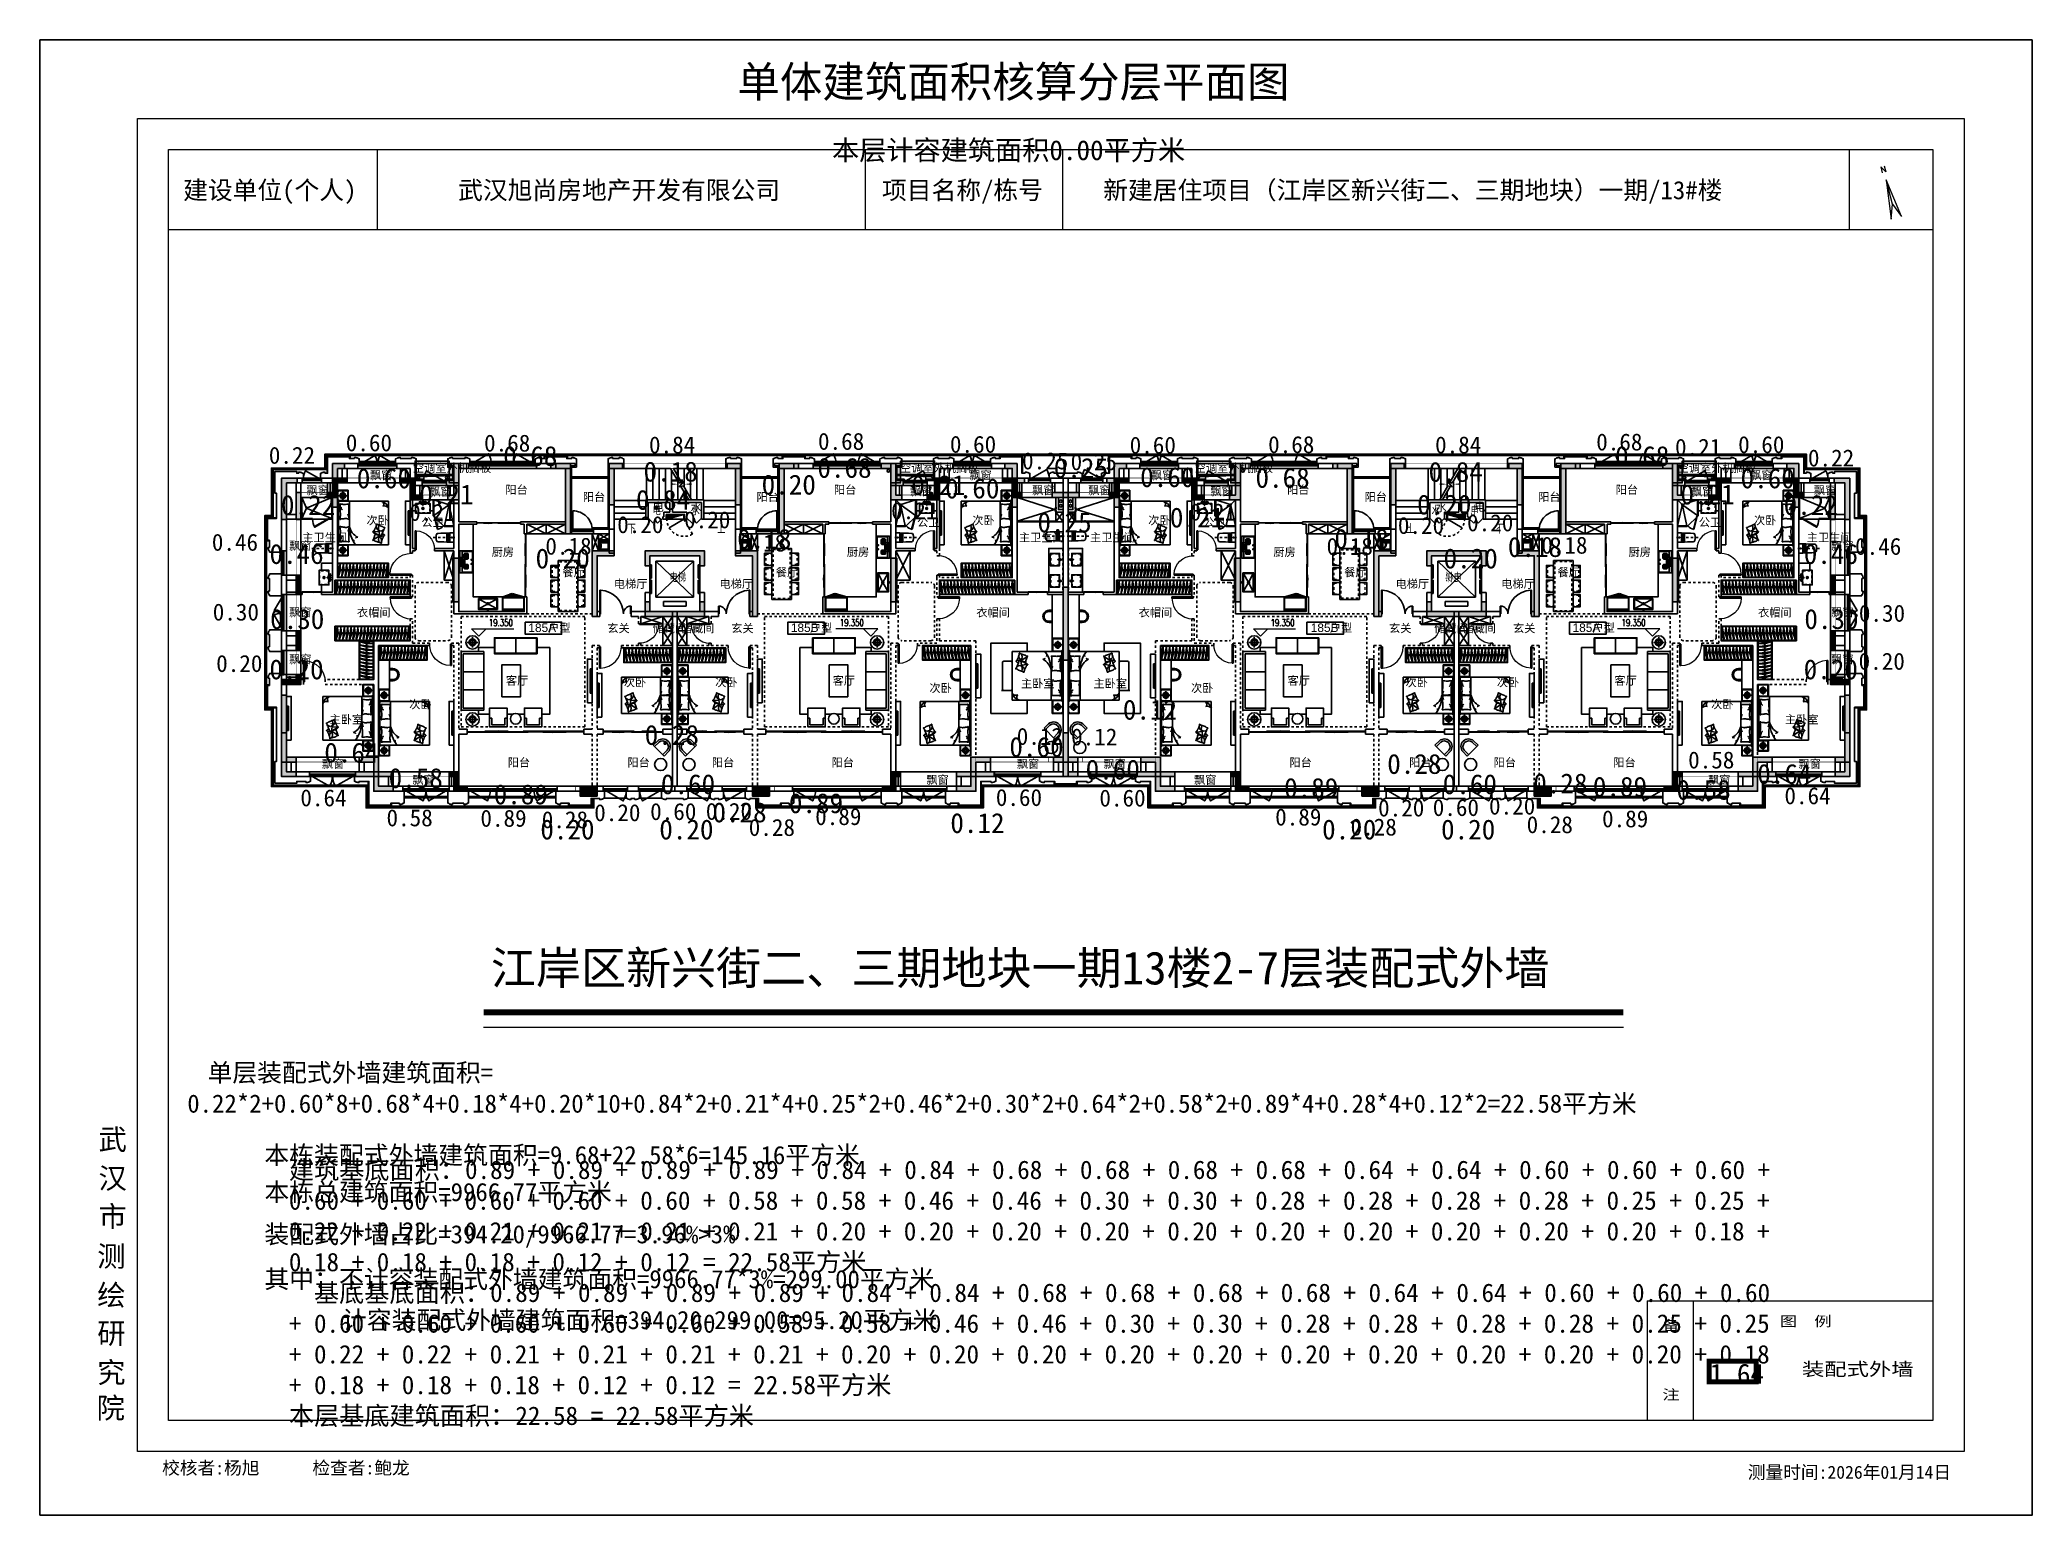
# Model space of a CAD drawing. Header units: millimetres. Extents: x 296296 to 297282, y 219876 to 220035.
# Drawn here: x 297145.9 to 297228, y 219973 to 220033.7 of the extents above; entities that cross this region are included whole.
import ezdxf
from ezdxf.enums import TextEntityAlignment as Align
from ezdxf.xclip import XClip

# ---------------------------------------------------------------- set-up
doc = ezdxf.new("R2010")
doc.units = ezdxf.units.MM
doc.header["$XCLIPFRAME"] = 0
for name, pattern in [('185洋房-中间套（报建版）-旧规$0$DASH', [0.35, 0.25, -0.1]), ('185洋房-中间套（报建版）-旧规$0$洋房户型$0$_DASH', [0.6, 0.4, -0.2]), ('185洋房-中间套（报建版）-旧规$0$洋房户型$0$CONTINOUS', [0]), ('185洋房-中间套（报建版）-旧规$0$洋房户型$0$DASH', [0.35, 0.25, -0.1]), ('185洋房-中间套（报建版）-旧规$0$洋房户型$0$XU-140-SF-N1$0$DASH', [0.35, 0.25, -0.1]), ('185洋房-边套（报建版）-旧规$0$DASH', [0.35, 0.25, -0.1]), ('185洋房-边套（报建版）-旧规$0$洋房户型$0$_DASH', [0.6, 0.4, -0.2]), ('185洋房-边套（报建版）-旧规$0$洋房户型$0$CONTINOUS', [0]), ('185洋房-边套（报建版）-旧规$0$洋房户型$0$DASH', [0.35, 0.25, -0.1]), ('185洋房-边套（报建版）-旧规$0$洋房户型$0$XU-140-SF-N1$0$DASH', [0.35, 0.25, -0.1]), ('__DASH', [0.35, 0.25, -0.1]), ('CONTINOUS', [0]), ('DASH', [0.35, 0.25, -0.1])]:
    doc.linetypes.add(name, pattern=pattern)
for name, color, linetype in [('$计容结果', 7, 'Continuous'), ('$计算结果', 7, 'Continuous'), ('$面积结果', 7, 'Continuous'), ('1', 255, 'Continuous'), ('PUB_TEXT', 7, 'Continuous'), ('面积-住宅全面积', 1, 'Continuous'), ('面积-住宅半面积', 1, 'Continuous')]:
    doc.layers.add(name, color=color, linetype=linetype)
for name, color, linetype, lineweight in [('243100', 255, 'Continuous', 9), ('A-注-房间名称.....ANNO-ROOM', 251, 'Continuous', 0), ('A-注-标高.........ANNO-HIGH', 251, 'Continuous', 0), ('A21400', 255, 'Continuous', 9), ('A67000', 255, 'Continuous', 9), ('zdtf', 253, 'Continuous', 0), ('图廓', 255, 'Continuous', 9), ('面校面积', 1, 'CONTINOUS', 0), ('面积-基底-基底-1', 11, 'Continuous', 0)]:
    doc.layers.add(name, color=color, linetype=linetype, lineweight=lineweight)
doc.layers.add('打印图框', color=252, linetype='Continuous', plot=False)
doc.styles.add('_TCH_DIM', font='SIMPLEX', dxfattribs={"bigfont": 'GBCBIG'})
doc.styles.add('dw', font='simhei.ttf')
doc.styles.get("Standard").update_dxf_attribs({"font": 'arial.ttf'})
doc.styles.add('style1', font='simhei.ttf', dxfattribs={"width": 0.75})
doc.styles.add('tkhz1', font='txt.shx', dxfattribs={"width": 0.8, "bigfont": 'hztxt.shx'})
doc.styles.add('黑体', font='simhei.ttf', dxfattribs={"width": 0.7})

msp = doc.modelspace()

# ---------------------------------------------------------------- texts
at = {"layer": '$计容结果', "style": 'dw'}
msp.add_text('本层计容建筑面积0.00平方米', height=0.82066, dxfattribs=at).set_placement((297178.547, 220028.786))
at = {"layer": '$计算结果', "insert": (297156.175, 219982.072), "char_height": 0.759873, "width": 61.54974, "attachment_point": 4, "style": 'dw'}
msp.add_mtext('建筑基底面积：0.89 + 0.89 + 0.89 + 0.89 + 0.84 + 0.84 + 0.68 + 0.68 + 0.68 + 0.68 + 0.64 + 0.64 + 0.60 + 0.60 + 0.60 + 0.60 + 0.60 + 0.60 + 0.60 + 0.60 + 0.58 + 0.58 + 0.46 + 0.46 + 0.30 + 0.30 + 0.28 + 0.28 + 0.28 + 0.28 + 0.25 + 0.25 + 0.22 + 0.22 + 0.21 + 0.21 + 0.21 + 0.21 + 0.20 + 0.20 + 0.20 + 0.20 + 0.20 + 0.20 + 0.20 + 0.20 + 0.20 + 0.20 + 0.18 + 0.18 + 0.18 + 0.18 + 0.12 + 0.12 = 22.58平方米\\P  基底基底面积：0.89 + 0.89 + 0.89 + 0.89 + 0.84 + 0.84 + 0.68 + 0.68 + 0.68 + 0.68 + 0.64 + 0.64 + 0.60 + 0.60 + 0.60 + 0.60 + 0.60 + 0.60 + 0.60 + 0.60 + 0.58 + 0.58 + 0.46 + 0.46 + 0.30 + 0.30 + 0.28 + 0.28 + 0.28 + 0.28 + 0.25 + 0.25 + 0.22 + 0.22 + 0.21 + 0.21 + 0.21 + 0.21 + 0.20 + 0.20 + 0.20 + 0.20 + 0.20 + 0.20 + 0.20 + 0.20 + 0.20 + 0.20 + 0.18 + 0.18 + 0.18 + 0.18 + 0.12 + 0.12 = 22.58平方米\\P本层基底建筑面积：22.58 = 22.58平方米', dxfattribs=at)
at = {"layer": '$面积结果', "color": 5, "style": 'dw'}
for s, p in [('0.28', (297173.622, 220001.503)), ('0.12', (297183.422, 220001.062)), ('0.20', (297166.533, 220000.797)), ('0.20', (297171.433, 220000.797)), ('0.20', (297198.735, 220000.797)), ('0.20', (297203.635, 220000.797)), ('1.64', (297214.706, 219978.375))]:
    msp.add_text(s, height=0.8207, dxfattribs=at).set_placement(p)
at = {"layer": 'A67000', "color": 7, "style": 'dw'}
for s, height, width, p in [('建设单位(个人)', 0.7481, 1, (297151.818, 220027.176)), ('武汉旭尚房地产开发有限公司', 0.74811, 1, (297163.146, 220027.176)), ('项目名称/栋号', 0.7481, 1, (297180.606, 220027.176)), ('新建居住项目（江岸区新兴街二、三期地块）一期/13#楼', 0.74811, 1, (297189.718, 220027.176)), ('备', 0.417, 1.25, (297212.753, 219980.566)), ('图  例', 0.417, 1.25, (297217.592, 219980.734)), ('注', 0.417, 1.25, (297212.753, 219977.712))]:
    msp.add_text(s, height=height, dxfattribs=dict(at, width=width)).set_placement(p)
msp.add_text('江岸区新兴街二、三期地块一期13楼2-7层装配式外墙', height=1.3608, dxfattribs=at).set_placement((297164.494, 219994.821))
at = {"layer": 'PUB_TEXT', "color": 7, "style": '黑体'}
for s, p in [('单层装配式外墙建筑面积=', (297152.824, 219990.814)), ('0.22*2+0.60*8+0.68*4+0.18*4+0.20*10+0.84*2+0.21*4+0.25*2+0.46*2+0.30*2+0.64*2+0.58*2+0.89*4+0.28*4+0.12*2=22.58平方米', (297151.99, 219989.538)), ('本栋装配式外墙建筑面积=9.68+22.58*6=145.16平方米', (297155.167, 219987.416)), ('本栋总建筑面积=9966.77平方米', (297155.167, 219985.894)), ('装配式外墙占比=394.20/9966.77=3.96%%%>3%%%', (297155.167, 219984.154)), ('其中：不计容装配式外墙建筑面积=9966.77*3%%%=299.00平方米', (297155.167, 219982.306)), ('计容装配式外墙建筑面积=394.20-299.00=95.20平方米', (297158.361, 219980.621))]:
    msp.add_text(s, height=0.75, dxfattribs=at).set_placement(p)
at = {"layer": '图廓', "color": 7, "style": 'style1', "width": 1}
msp.add_text('单体建筑面积核算分层平面图', height=1.28248, dxfattribs=at).set_placement((297186.022, 220030.988), align=Align.BOTTOM_CENTER)
at = {"layer": '图廓', "color": 7, "linetype": 'Continuous', "style": 'style1', "width": 1}
for s, p in [('武', (297148.335, 219988.008)), ('汉', (297148.335, 219986.407)), ('市', (297148.335, 219984.834)), ('测', (297148.281, 219983.196)), ('绘', (297148.281, 219981.594)), ('研', (297148.281, 219980.021)), ('究', (297148.281, 219978.405)), ('院', (297148.255, 219976.943))]:
    msp.add_text(s, height=0.855, dxfattribs=at).set_placement(p)
at = {"layer": '图廓', "color": 7, "style": 'style1', "width": 1}
msp.add_text(' 校核者:杨旭      检查者:鲍龙', height=0.53437, dxfattribs=at).set_placement((297150.591, 219974.634))
msp.add_text('测量时间:2026年01月14日', height=0.53437, dxfattribs=at).set_placement((297220.457, 219974.733), align=Align.MIDDLE)
at = {"layer": '面校面积', "color": 5, "style": 'dw'}
for s, p in [('0.60', (297158.519, 220016.79)), ('0.68', (297164.215, 220016.778)), ('0.68', (297177.97, 220016.85)), ('0.60', (297183.405, 220016.729)), ('0.68', (297196.512, 220016.717)), ('0.68', (297210.026, 220016.824)), ('0.60', (297215.873, 220016.716)), ('0.46', (297153.001, 220012.692)), ('0.46', (297220.689, 220012.523)), ('0.30', (297153.039, 220009.816)), ('0.30', (297220.845, 220009.767)), ('0.20', (297153.181, 220007.697)), ('0.20', (297220.835, 220007.788)), ('0.58', (297160.197, 220001.338)), ('0.89', (297164.064, 220001.319)), ('0.28', (297166.592, 220001.259)), ('0.20', (297168.753, 220001.55)), ('0.60', (297171.056, 220001.596)), ('0.20', (297173.349, 220001.604)), ('0.89', (297177.855, 220001.389)), ('0.89', (297196.802, 220001.37)), ('0.20', (297201.041, 220001.742)), ('0.60', (297203.293, 220001.763)), ('0.20', (297205.611, 220001.821)), ('0.28', (297207.161, 220001.055)), ('0.89', (297210.267, 220001.297)), ('0.28', (297175.117, 220000.941)), ('0.28', (297199.908, 220000.958))]:
    msp.add_text(s, height=0.7, dxfattribs=at).set_placement(p)
at = {"layer": '面积-住宅半面积', "color": 5, "linetype": '__DASH', "ltscale": 3, "style": 'dw', "width": 1.25}
msp.add_text('装配式外墙', height=0.5389, dxfattribs=at).set_placement((297218.503, 219978.7))

# ---------------------------------------------------------------- blocks, each defined once
blk = doc.blocks.new('*U14')
at = {"lineweight": -2}
blk.add_hatch(color=253, dxfattribs=at).paths.add_polyline_path([(0, 200), (700, 0), (0, 0)])
at = {"color": 253, "lineweight": -2}
for p, q in [((0, 200), (0, 0)), ((700, 200), (0, 200)), ((0, 200), (700, 0)), ((0, 0), (700, 0)), ((700, 200), (94, 550)), ((700, 0), (700, 200))]:
    blk.add_line(p, q, dxfattribs=at)
at = {"color": 253, "linetype": 'DASH', "lineweight": -2}
blk.add_line((1050, 806), (700, 200), dxfattribs=at)
blk.add_arc((700, 200), 700, 60, 180, dxfattribs=at)
blk = doc.blocks.new('$DORLIB2D$00000127')
at = {"color": 253, "lineweight": -2}
for points in [[(-0.533, 0.795), (-0.533, 0.69)], [(-0.033, 0.795), (-0.533, 0.795)], [(-0.033, 0.795), (-0.033, 0.69)], [(0.533, 0.795), (0.033, 0.795)], [(0.033, 0.795), (0.033, 0.69)], [(0.533, 0.795), (0.533, 0.69)], [(-0.033, 0.69), (-0.533, 0.69)], [(0.5, 0.5), (-0.5, 0.5)], [(0.533, 0.69), (0.033, 0.69)]]:
    blk.add_lwpolyline(points, dxfattribs=at)
blk = doc.blocks.new('$DORLIB2D$00000116')
at = {"color": 253, "lineweight": -2}
for p, q in [((-0.5, 0), (-0.15, 0.35)), ((0.5, 0), (0.15, 0.35))]:
    blk.add_line(p, q, dxfattribs=at)
for centre, start, end in [((-0.5, 0), 0, 45), ((0.5, 0), 135, 180)]:
    blk.add_arc(centre, 0.5, start, end, dxfattribs=at)
blk = doc.blocks.new('洋房核心筒（标准层）')
at = {"color": 253}
for p, q in [((13400, 9700), (13400, 13200)), ((13400, 13200), (13600, 13200)), ((14930, 13200), (13600, 13200)), ((13600, 13200), (13600, 11880)), ((13600, 9700), (13600, 13200)), ((15927, 13200), (14930, 13200)), ((14930, 11900), (14930, 13200)), ((15190, 11900), (15190, 13200)), ((15450, 11900), (15450, 13200)), ((15710, 11900), (15710, 13200)), ((16275, 12597), (15927, 13200)), ((17270, 13200), (16042, 13200)), ((16375, 12624), (16042, 13200)), ((16230, 12875), (16230, 13200)), ((16490, 12425), (16490, 13200)), ((16750, 11975), (16750, 13200)), ((17010, 11900), (17010, 13200)), ((17270, 11900), (17270, 13200)), ((18600, 13200), (17270, 13200)), ((18600, 11880), (18600, 13200)), ((18600, 9700), (18600, 13200)), ((18600, 13200), (18800, 13200)), ((18800, 9700), (18800, 13200)), ((15970, 11900), (15970, 13125)), ((16230, 11900), (16230, 12675)), ((16455, 12645), (16275, 12597)), ((16283, 12439), (16455, 12645)), ((16455, 12486), (16283, 12439)), ((16678, 11900), (16355, 12459)), ((16793, 11900), (16455, 12486)), ((13600, 11880), (13600, 11100)), ((14900, 11880), (13600, 11880)), ((14900, 11620), (13600, 11620)), ((14900, 11900), (14930, 11900)), ((14900, 11880), (14900, 11900)), ((14900, 11100), (14900, 11900)), ((16000, 11900), (14900, 11900)), ((14900, 11880), (14900, 11100)), ((16678, 11900), (14930, 11900)), ((15000, 11200), (15000, 11800)), ((15900, 11800), (15000, 11800)), ((15900, 11400), (15900, 11800)), ((17300, 11900), (16000, 11900)), ((17200, 11800), (16000, 11800)), ((16000, 11400), (16000, 11800)), ((16490, 11900), (16490, 12225)), ((17270, 11900), (16793, 11900)), ((17200, 11200), (17200, 11800)), ((17270, 11900), (17300, 11900)), ((17300, 11900), (17300, 11880)), ((17300, 11100), (17300, 11900)), ((17300, 11100), (17300, 11880)), ((17300, 11880), (18600, 11880)), ((17300, 11620), (18600, 11620)), ((18600, 11100), (18600, 11880)), ((14900, 11360), (13600, 11360)), ((14900, 11100), (13600, 11100)), ((14900, 11100), (15000, 11100)), ((15000, 11100), (15000, 11200)), ((15650, 11200), (15600, 11200)), ((15600, 11200), (15600, 11100)), ((15600, 11100), (15750, 11100)), ((15650, 11200), (15650, 11400)), ((15900, 11400), (15650, 11400)), ((15750, 11100), (15750, 11300)), ((16000, 11300), (15750, 11300)), ((16600, 11400), (16000, 11400)), ((16500, 11300), (16000, 11300)), ((16500, 11100), (16500, 11300)), ((16500, 11100), (16600, 11100)), ((16600, 11200), (16600, 11400)), ((16600, 11100), (16600, 11200)), ((17200, 11200), (17200, 11100)), ((17200, 11100), (17300, 11100)), ((17300, 11360), (18600, 11360)), ((17300, 11100), (18600, 11100)), ((13400, 9700), (13600, 9700)), ((14875, 9800), (14875, 9185)), ((17325, 9800), (14875, 9800)), ((14875, 9185), (15075, 9185)), ((15075, 9185), (15075, 9600)), ((17125, 9600), (15075, 9600)), ((17125, 9600), (17125, 9185)), ((17125, 9185), (17325, 9185)), ((17325, 9185), (17325, 9800)), ((18600, 9700), (18800, 9700)), ((15075, 8085), (14875, 8085)), ((14875, 8085), (14875, 7100)), ((15075, 7300), (15075, 8085)), ((17325, 8085), (17125, 8085)), ((17125, 8085), (17125, 7300)), ((17325, 7100), (17325, 8085)), ((17325, 7100), (14875, 7100)), ((17125, 7300), (15075, 7300))]:
    blk.add_line(p, q, dxfattribs=at)
at = {"color": 253, "lineweight": -2}
for p, q in [((16875, 9375), (15325, 9375)), ((15325, 9375), (15325, 7895)), ((16875, 7895), (15325, 9375)), ((16875, 9375), (15325, 7895)), ((16875, 7895), (16875, 9375)), ((15325, 7895), (16875, 7895)), ((16565, 7710), (15635, 7710)), ((15635, 7710), (15635, 7525)), ((15635, 7525), (16565, 7525)), ((16565, 7525), (16565, 7710))]:
    blk.add_line(p, q, dxfattribs=at)
at = {"color": 253}
for points in [[(14250, 10970, 0, 0, 0), (14250, 12550, 0, 0, 0), (16230, 12550, 0, 80, 0), (15930, 12550, 0, 0, 0)], [(17950, 10970, 0, 0, 0), (17950, 12550, 0, 0, 0), (16490, 12550, 0, 80, 0), (16790, 12550, 0, 0, 0)]]:
    blk.add_lwpolyline(points, format="xyseb", dxfattribs=at)
at = {"color": 253, "lineweight": -2}
blk.add_lwpolyline([(17300, 11100), (17300, 11900), (14900, 11900), (14900, 11100)], dxfattribs=at)
blk.add_lwpolyline([(15750, 11300), (16500, 11300), (16500, 11100), (15750, 11100)], close=True, dxfattribs=at)
at = {"color": 253}
for name, p, xscale, yscale, zscale, rotation in [('$DORLIB2D$00000116', (15300, 11150), 600, 600, 600, 179.9999999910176), ('$DORLIB2D$00000116', (16900, 11150), -600, 600, -600, 179.9999999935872), ('$DORLIB2D$00000127', (14975, 8635), 1100, -200, 1100, 89.99999999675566), ('$DORLIB2D$00000127', (17225, 8635), 1100, 200, 1100, 89.99999999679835)]:
    blk.add_blockref(name, p, dxfattribs=dict(at, xscale=xscale, yscale=yscale, zscale=zscale, rotation=rotation))
at = {"color": 253, "lineweight": -2, "xscale": -1, "rotation": 180}
blk.add_blockref('*U14', (15775, 11300), dxfattribs=at)
at = {"color": 253, "style": '_TCH_DIM'}
for s, height, p in [('电', 338, (15185, 11273)), ('水', 338, (16788, 11273)), ('下', 338, (14155, 10520)), ('上', 338, (17846, 10520)), ('电梯', 337.6, (15885, 8514))]:
    blk.add_text(s, height=height, dxfattribs=at).set_placement(p)
blk = doc.blocks.new('wy53eu64i765i57i78i')
for points in [[(957175, 192758), (957175, 191458), (956725, 191458), (956725, 191658), (956975, 191658), (956975, 192958), (957575, 192958), (957575, 192758)], [(961575, 192158), (961575, 192158), (961575, 190058), (961775, 190058), (961775, 192958), (960975, 192958), (960975, 192758), (961575, 192758)], [(970375, 192958), (970375, 190058), (970575, 190058), (970575, 192758), (971175, 192758), (971175, 192958)], [(974975, 192758), (974975, 191458), (975425, 191458), (975425, 191658), (975175, 191658), (975175, 192958), (974575, 192958), (974575, 192758)], [(989375, 192758), (989375, 191458), (988925, 191458), (988925, 191658), (989175, 191658), (989175, 192958), (989775, 192958), (989775, 192758)], [(993975, 192958), (993975, 190058), (993775, 190058), (993775, 192758), (993175, 192758), (993175, 192958)], [(1002775, 192158), (1002775, 192158), (1002775, 190058), (1002575, 190058), (1002575, 192958), (1003375, 192958), (1003375, 192758), (1002775, 192758)], [(1007175, 192758), (1007175, 191458), (1007625, 191458), (1007625, 191658), (1007375, 191658), (1007375, 192958), (1006775, 192958), (1006775, 192758)], [(952175, 192158), (952175, 191558), (951775, 191558), (951775, 191758), (951975, 191758), (951975, 192358), (952575, 192358), (952575, 192158)], [(955175, 192158), (955175, 191458), (955675, 191458), (955675, 191658), (955375, 191658), (955375, 192358), (954775, 192358), (954775, 192158)], [(976975, 192158), (976975, 191458), (976475, 191458), (976475, 191658), (976775, 191658), (976775, 192358), (977375, 192358), (977375, 192158)], [(979975, 192158), (979975, 191558), (980375, 191558), (980375, 191758), (980175, 191758), (980175, 192358), (979575, 192358), (979575, 192158)], [(984375, 192158), (984375, 191558), (983975, 191558), (983975, 191758), (984175, 191758), (984175, 192358), (984775, 192358), (984775, 192158)], [(987375, 192158), (987375, 191458), (987875, 191458), (987875, 191658), (987575, 191658), (987575, 192358), (986975, 192358), (986975, 192158)], [(1009175, 192158), (1009175, 191458), (1008675, 191458), (1008675, 191658), (1008975, 191658), (1008975, 192358), (1009575, 192358), (1009575, 192158)], [(1012175, 192158), (1012175, 191558), (1012575, 191558), (1012575, 191758), (1012375, 191758), (1012375, 192358), (1011775, 192358), (1011775, 192158)], [(950475, 190658), (950675, 190658), (950675, 191758), (950475, 191758)], [(981625, 191558), (982725, 191558), (982725, 191758), (981625, 191758)], [(1013875, 190658), (1013675, 190658), (1013675, 191758), (1013875, 191758)], [(950475, 187558), (950675, 187558), (950675, 188358), (950475, 188358)], [(1013875, 187558), (1013675, 187558), (1013675, 188358), (1013875, 188358)], [(982075, 187858), (982275, 187858), (982275, 184858), (982075, 184858)], [(950475, 185258), (950675, 185258), (950675, 186058), (950475, 186058)], [(1013875, 185258), (1013675, 185258), (1013675, 186058), (1013875, 186058)], [(949875, 183858), (949875, 184058), (950475, 184058), (950475, 184258), (950675, 184258), (950675, 183858)], [(1014475, 183858), (1014475, 184058), (1013875, 184058), (1013875, 184258), (1013675, 184258), (1013675, 183858)], [(950075, 181858), (950075, 180858), (950475, 180858), (950475, 180658), (949875, 180658), (949875, 181858)], [(982075, 181858), (982075, 180858), (981675, 180858), (981675, 180658), (982675, 180658), (982675, 180858), (982275, 180858), (982275, 181858)], [(1014275, 181858), (1014275, 180858), (1013875, 180858), (1013875, 180658), (1014475, 180658), (1014475, 181858)], [(953675, 180058), (954475, 180058), (954475, 180258), (953875, 180258), (953875, 180858), (953075, 180858), (953075, 180658), (953675, 180658)], [(977675, 180258), (977675, 180058), (978475, 180058), (978475, 180658), (979075, 180658), (979075, 180858), (978275, 180858), (978275, 180258)], [(986675, 180258), (986675, 180058), (985875, 180058), (985875, 180658), (985275, 180658), (985275, 180858), (986075, 180858), (986075, 180258)], [(1010675, 180058), (1009875, 180058), (1009875, 180258), (1010475, 180258), (1010475, 180858), (1011275, 180858), (1011275, 180658), (1010675, 180658)], [(956775, 180258), (956775, 180058), (956975, 180058), (956975, 179458), (957525, 179458), (957525, 179658), (957175, 179658), (957175, 180258)], [(975375, 180258), (975375, 180058), (975175, 180058), (975175, 179458), (974625, 179458), (974625, 179658), (974975, 179658), (974975, 180258)], [(988975, 180258), (988975, 180058), (989175, 180058), (989175, 179458), (989725, 179458), (989725, 179658), (989375, 179658), (989375, 180258)], [(1007575, 180258), (1007575, 180058), (1007375, 180058), (1007375, 179458), (1006825, 179458), (1006825, 179658), (1007175, 179658), (1007175, 180258)]]:
    blk.add_hatch(color=253).paths.add_polyline_path(points)
for points in [[(963375, 192958), (963375, 191258), (963575, 191258), (963575, 192758), (963975, 192758), (963975, 192958)], [(968575, 192758), (968575, 191258), (968775, 191258), (968775, 192958), (968175, 192958), (968175, 192758)], [(995775, 192758), (995775, 191258), (995575, 191258), (995575, 192958), (996175, 192958), (996175, 192758)], [(1000975, 192958), (1000975, 191258), (1000775, 191258), (1000775, 192758), (1000375, 192758), (1000375, 192958)], [(957175, 189058), (957175, 187258), (956925, 187258), (956925, 189058)], [(962675, 189358), (962675, 186658), (962875, 186658), (962875, 189158), (963575, 189158), (963575, 189358)], [(964850, 189358), (964850, 188743), (965050, 188743), (965050, 189158), (967100, 189158), (967100, 188743), (967300, 188743), (967300, 189358)], [(969275, 189158), (969275, 186658), (969475, 186658), (969475, 189358), (968575, 189358), (968575, 189158)], [(974975, 189058), (974975, 187258), (975225, 187258), (975225, 189058)], [(989375, 189058), (989375, 187258), (989125, 187258), (989125, 189058)], [(995075, 189158), (995075, 186658), (994875, 186658), (994875, 189358), (995775, 189358), (995775, 189158)], [(999500, 189358), (999500, 188743), (999300, 188743), (999300, 189158), (997250, 189158), (997250, 188743), (997050, 188743), (997050, 189358)], [(1001675, 189358), (1001675, 186658), (1001475, 186658), (1001475, 189158), (1000775, 189158), (1000775, 189358)], [(1007175, 189058), (1007175, 187258), (1007425, 187258), (1007425, 189058)], [(964850, 187258), (964850, 186658), (967300, 186658), (967300, 187258), (967100, 187258), (967100, 186858), (965050, 186858), (965050, 187258)], [(999500, 187258), (999500, 186658), (997050, 186658), (997050, 187258), (997250, 187258), (997250, 186858), (999300, 186858), (999300, 187258)], [(962175, 179658), (962175, 179258), (962875, 179258), (962875, 179658)], [(969275, 179658), (969275, 179258), (969975, 179258), (969975, 179658)], [(995075, 179658), (995075, 179258), (994375, 179258), (994375, 179658)], [(1002175, 179658), (1002175, 179258), (1001475, 179258), (1001475, 179658)]]:
    blk.add_hatch(color=253).paths.add_polyline_path(points, flags=0)
at = {"color": 253}
for points in [[(957175, 192758), (957175, 191458), (956725, 191458), (956725, 191658), (956975, 191658), (956975, 192958), (957575, 192958), (957575, 192758), (957175, 192758)], [(961775, 192958), (961775, 190058), (961575, 190058), (961575, 192758), (960975, 192758), (960975, 192958), (961775, 192958)], [(963375, 192958), (963375, 191258), (963575, 191258), (963575, 192758), (963975, 192758), (963975, 192958), (963375, 192958)], [(968575, 192758), (968575, 191258), (968775, 191258), (968775, 192958), (968175, 192958), (968175, 192758), (968575, 192758)], [(970375, 192958), (970375, 190058), (970575, 190058), (970575, 192758), (971175, 192758), (971175, 192958), (970375, 192958)], [(974975, 192758), (974975, 191458), (975425, 191458), (975425, 191658), (975175, 191658), (975175, 192958), (974575, 192958), (974575, 192758), (974975, 192758)], [(989375, 192758), (989375, 191458), (988925, 191458), (988925, 191658), (989175, 191658), (989175, 192958), (989775, 192958), (989775, 192758), (989375, 192758)], [(993975, 192958), (993975, 190058), (993775, 190058), (993775, 192758), (993175, 192758), (993175, 192958), (993975, 192958)], [(995775, 192758), (995775, 191258), (995575, 191258), (995575, 192958), (996175, 192958), (996175, 192758), (995775, 192758)], [(1000975, 192958), (1000975, 191258), (1000775, 191258), (1000775, 192758), (1000375, 192758), (1000375, 192958), (1000975, 192958)], [(1002575, 192958), (1002575, 190058), (1002775, 190058), (1002775, 192758), (1003375, 192758), (1003375, 192958), (1002575, 192958)], [(1007175, 192758), (1007175, 191458), (1007625, 191458), (1007625, 191658), (1007375, 191658), (1007375, 192958), (1006775, 192958), (1006775, 192758), (1007175, 192758)], [(952175, 192158), (952175, 191558), (951775, 191558), (951775, 191758), (951975, 191758), (951975, 192358), (952575, 192358), (952575, 192158), (952175, 192158)], [(955175, 192158), (955175, 191458), (955675, 191458), (955675, 191658), (955375, 191658), (955375, 192358), (954775, 192358), (954775, 192158), (955175, 192158)], [(976975, 192158), (976975, 191458), (976475, 191458), (976475, 191658), (976775, 191658), (976775, 192358), (977375, 192358), (977375, 192158), (976975, 192158)], [(979975, 192158), (979975, 191558), (980375, 191558), (980375, 191758), (980175, 191758), (980175, 192358), (979575, 192358), (979575, 192158), (979975, 192158)], [(984375, 192158), (984375, 191558), (983975, 191558), (983975, 191758), (984175, 191758), (984175, 192358), (984775, 192358), (984775, 192158), (984375, 192158)], [(987375, 192158), (987375, 191458), (987875, 191458), (987875, 191658), (987575, 191658), (987575, 192358), (986975, 192358), (986975, 192158), (987375, 192158)], [(1009175, 192158), (1009175, 191458), (1008675, 191458), (1008675, 191658), (1008975, 191658), (1008975, 192358), (1009575, 192358), (1009575, 192158), (1009175, 192158)], [(1012175, 192158), (1012175, 191558), (1012575, 191558), (1012575, 191758), (1012375, 191758), (1012375, 192358), (1011775, 192358), (1011775, 192158), (1012175, 192158)], [(950475, 190658), (950675, 190658), (950675, 191758), (950475, 191758)], [(981625, 191558), (982725, 191558), (982725, 191758), (981625, 191758)], [(1013875, 190658), (1013675, 190658), (1013675, 191758), (1013875, 191758)], [(957175, 189058), (957175, 187258), (956925, 187258), (956925, 189058), (957175, 189058)], [(962675, 189358), (962675, 186658), (962875, 186658), (962875, 189158), (963575, 189158), (963575, 189358), (962675, 189358)], [(964850, 189358), (964850, 188743), (965050, 188743), (965050, 189158), (967100, 189158), (967100, 188743), (967300, 188743), (967300, 189358), (964850, 189358)], [(969275, 189158), (969275, 186658), (969475, 186658), (969475, 189358), (968575, 189358), (968575, 189158), (969275, 189158)], [(974975, 189058), (974975, 187258), (975225, 187258), (975225, 189058), (974975, 189058)], [(989375, 189058), (989375, 187258), (989125, 187258), (989125, 189058), (989375, 189058)], [(995075, 189158), (995075, 186658), (994875, 186658), (994875, 189358), (995775, 189358), (995775, 189158), (995075, 189158)], [(999500, 189358), (999500, 188743), (999300, 188743), (999300, 189158), (997250, 189158), (997250, 188743), (997050, 188743), (997050, 189358), (999500, 189358)], [(1001675, 189358), (1001675, 186658), (1001475, 186658), (1001475, 189158), (1000775, 189158), (1000775, 189358), (1001675, 189358)], [(1007175, 189058), (1007175, 187258), (1007425, 187258), (1007425, 189058), (1007175, 189058)], [(950475, 187558), (950675, 187558), (950675, 188358), (950475, 188358)], [(1013875, 187558), (1013675, 187558), (1013675, 188358), (1013875, 188358)], [(964850, 187258), (964850, 186658), (967300, 186658), (967300, 187258), (967100, 187258), (967100, 186858), (965050, 186858), (965050, 187258), (964850, 187258)], [(982075, 187858), (982275, 187858), (982275, 184858), (982075, 184858)], [(999500, 187258), (999500, 186658), (997050, 186658), (997050, 187258), (997250, 187258), (997250, 186858), (999300, 186858), (999300, 187258), (999500, 187258)], [(950475, 185258), (950675, 185258), (950675, 186058), (950475, 186058)], [(1013875, 185258), (1013675, 185258), (1013675, 186058), (1013875, 186058)], [(949875, 183858), (949875, 184058), (950475, 184058), (950475, 184258), (950675, 184258), (950675, 183858)], [(1014475, 183858), (1014475, 184058), (1013875, 184058), (1013875, 184258), (1013675, 184258), (1013675, 183858)], [(950075, 181858), (950075, 180858), (950475, 180858), (950475, 180658), (949875, 180658), (949875, 181858)], [(982075, 181858), (982075, 180858), (981675, 180858), (981675, 180658), (982675, 180658), (982675, 180858), (982275, 180858), (982275, 181858)], [(1014275, 181858), (1014275, 180858), (1013875, 180858), (1013875, 180658), (1014475, 180658), (1014475, 181858)], [(954475, 180258), (954475, 180058), (953675, 180058), (953675, 180658), (953075, 180658), (953075, 180858), (953875, 180858), (953875, 180258), (954475, 180258)], [(977675, 180258), (977675, 180058), (978475, 180058), (978475, 180658), (979075, 180658), (979075, 180858), (978275, 180858), (978275, 180258), (977675, 180258)], [(986675, 180258), (986675, 180058), (985875, 180058), (985875, 180658), (985275, 180658), (985275, 180858), (986075, 180858), (986075, 180258), (986675, 180258)], [(1009875, 180258), (1009875, 180058), (1010675, 180058), (1010675, 180658), (1011275, 180658), (1011275, 180858), (1010475, 180858), (1010475, 180258), (1009875, 180258)], [(956775, 180258), (956775, 180058), (956975, 180058), (956975, 179458), (957525, 179458), (957525, 179658), (957175, 179658), (957175, 180258)], [(975375, 180258), (975375, 180058), (975175, 180058), (975175, 179458), (974625, 179458), (974625, 179658), (974975, 179658), (974975, 180258)], [(988975, 180258), (988975, 180058), (989175, 180058), (989175, 179458), (989725, 179458), (989725, 179658), (989375, 179658), (989375, 180258)], [(1007575, 180258), (1007575, 180058), (1007375, 180058), (1007375, 179458), (1006825, 179458), (1006825, 179658), (1007175, 179658), (1007175, 180258)], [(962175, 179658), (962175, 179258), (962875, 179258), (962875, 179658), (962175, 179658)], [(969275, 179658), (969275, 179258), (969975, 179258), (969975, 179658), (969275, 179658)], [(995075, 179658), (995075, 179258), (994375, 179258), (994375, 179658), (995075, 179658)], [(1002175, 179658), (1002175, 179258), (1001475, 179258), (1001475, 179658), (1002175, 179658)]]:
    blk.add_lwpolyline(points, close=True, dxfattribs=at)
blk = doc.blocks.new('sayea5yuteaytuytrauyt')
h = blk.add_hatch()
h.set_pattern_fill('钢筋混凝土', color=253, scale=100)
h.set_pattern_definition([(45, (0, 0), (-176.776695, 176.776695), []), (50, (0, 0), (717.26018, -62.75213), [75, -825]), (355, (0, 0), (-138.75133, 752.19213), [60, -660]), (100.4514, (59.8, -5.2), (578.5094, 689.43954), [63.7402, -701.1421]), (46.1842, (0, 200), (1067.24105, -165.519), [112.5, -1237.5]), (96.6356, (88.9, 186.2), (934.6627, 974.1179), [95.6103, -1051.713]), (351.1842, (0, 200), (934.662, 974.1186), [90, -990]), (21, (100, 150), (596.90705, -402.6189), [75, -825]), (326, (100, 150), (243.31533, 725.15005), [60, -660]), (71.4514, (149.74, 116.45), (840.22263, 322.5305), [63.7402, -701.1421]), (37.5, (0, 0), (12.159855, 332.893854), [0, -652, 0, -670, 0, -662.5]), (7.5, (0, 0), (263.06954, 394.41171), [0, -382, 0, -637, 0, -252.5]), (327.5, (-223, 0), (533.822436, -22.55487), [0, -250, 0, -780, 0, -1035]), (317.5, (-323, 0), (583.18617, 100.10498), [0, -325, 0, -518, 0, -735])])
h.paths.add_polyline_path([(1007425, 89058), (1007425, 87258), (1007175, 87258), (1007175, 89058)])
h.paths.add_polyline_path([(1021575, 89058), (1021575, 87258), (1021325, 87258), (1021325, 89058)])
h.paths.add_polyline_path([(989375, 89058), (989375, 87258), (989125, 87258), (989125, 89058)])
h.paths.add_polyline_path([(1039625, 89058), (1039625, 87258), (1039375, 87258), (1039375, 89058)])
h.paths.add_polyline_path([(1014475, 87858), (1014475, 84858), (1014275, 84858), (1014275, 87858)])
h.paths.add_polyline_path([(1044575, 92958), (1044575, 91158), (1044375, 91158), (1044375, 92758), (1044075, 92758), (1044075, 92958)])
h.paths.add_polyline_path([(984375, 92758), (984375, 91158), (984175, 91158), (984175, 92958), (984675, 92958), (984675, 92758)])
h.paths.add_polyline_path([(1027975, 92758), (1027975, 91258), (1027775, 91258), (1027775, 92958), (1028325, 92958), (1028325, 92758)])
h.paths.add_polyline_path([(1000975, 92958), (1000975, 91258), (1000775, 91258), (1000775, 92758), (1000425, 92758), (1000425, 92958)])
h.paths.add_polyline_path([(1033175, 92958), (1033175, 91258), (1032975, 91258), (1032975, 92758), (1032625, 92758), (1032625, 92958)])
h.paths.add_polyline_path([(995775, 92758), (995775, 91258), (995575, 91258), (995575, 92958), (996125, 92958), (996125, 92758)])
h.paths.add_polyline_path([(1014875, 80258), (1014875, 80058), (1014275, 80058), (1014275, 81858), (1014475, 81858), (1014475, 80258)])
h.paths.add_polyline_path([(1046675, 92358), (1046675, 90658), (1046475, 90658), (1046475, 92158), (1046025, 92158), (1046025, 92358)])
h.paths.add_polyline_path([(982275, 92158), (982275, 90658), (982075, 90658), (982075, 92358), (982725, 92358), (982725, 92158)])
h.paths.add_polyline_path([(1042875, 80058), (1042875, 79458), (1042075, 79458), (1042075, 79658), (1042675, 79658), (1042675, 80258), (1043625, 80258), (1043625, 80058)])
h.paths.add_polyline_path([(1010675, 80058), (1010675, 79458), (1009875, 79458), (1009875, 79658), (1010475, 79658), (1010475, 80258), (1011425, 80258), (1011425, 80058)])
h.paths.add_polyline_path([(1018875, 79658), (1018875, 79458), (1018075, 79458), (1018075, 80058), (1017325, 80058), (1017325, 80258), (1018275, 80258), (1018275, 79658)])
h.paths.add_polyline_path([(986675, 79658), (986675, 79458), (985875, 79458), (985875, 80058), (985125, 80058), (985125, 80258), (986075, 80258), (986075, 79658)])
h.paths.add_polyline_path([(1016575, 92758), (1016575, 91158), (1016375, 91158), (1016375, 92158), (1016075, 92158), (1016075, 92358), (1016375, 92358), (1016375, 92958), (1016875, 92958), (1016875, 92758)])
h.paths.add_polyline_path([(1012375, 92158), (1012375, 91158), (1012175, 91158), (1012175, 92758), (1011875, 92758), (1011875, 92958), (1012375, 92958), (1012375, 92358), (1012675, 92358), (1012675, 92158)])
h.paths.add_polyline_path([(1031700, 87258), (1031700, 86658), (1029250, 86658), (1029250, 87258), (1029450, 87258), (1029450, 86858), (1031500, 86858), (1031500, 87258)])
h.paths.add_polyline_path([(999500, 87258), (999500, 86658), (997050, 86658), (997050, 87258), (997250, 87258), (997250, 86858), (999300, 86858), (999300, 87258)])
h.paths.add_polyline_path([(1029450, 89158), (1029450, 88743), (1029250, 88743), (1029250, 89358), (1031700, 89358), (1031700, 88743), (1031500, 88743), (1031500, 89158)])
h.paths.add_polyline_path([(999500, 89358), (999500, 88743), (999300, 88743), (999300, 89158), (997250, 89158), (997250, 88743), (997050, 88743), (997050, 89358)])
h.paths.add_polyline_path([(1026175, 92958), (1026175, 90058), (1025975, 90058), (1025975, 92758), (1025575, 92758), (1025575, 92958)])
h.paths.add_polyline_path([(1002775, 92758), (1002775, 90058), (1002575, 90058), (1002575, 92958), (1003175, 92958), (1003175, 92758)])
h.paths.add_polyline_path([(993975, 92958), (993975, 90058), (993775, 90058), (993775, 92758), (993375, 92758), (993375, 92958)])
h.paths.add_polyline_path([(1034975, 92758), (1034975, 90058), (1034775, 90058), (1034775, 92958), (1035375, 92958), (1035375, 92758)])
h.paths.add_polyline_path([(1046675, 83408), (1046675, 80058), (1046075, 80058), (1046075, 80258), (1046475, 80258), (1046475, 83408)])
h.paths.add_polyline_path([(982675, 80258), (982675, 80058), (982075, 80058), (982075, 83408), (982275, 83408), (982275, 80258)])
h.paths.add_polyline_path([(1001675, 89358), (1001675, 86658), (1001475, 86658), (1001475, 89158), (1000775, 89158), (1000775, 89358)])
h.paths.add_polyline_path([(1027275, 89158), (1027275, 86658), (1027075, 86658), (1027075, 89358), (1027975, 89358), (1027975, 89158)])
h.paths.add_polyline_path([(995075, 89158), (995075, 86658), (994875, 86658), (994875, 89358), (995775, 89358), (995775, 89158)])
h.paths.add_polyline_path([(1033875, 89358), (1033875, 86658), (1033675, 86658), (1033675, 89158), (1032975, 89158), (1032975, 89358)])
h.paths.add_polyline_path([(989375, 92958), (989375, 92158), (988975, 92158), (988975, 92958)])
h.paths.add_polyline_path([(1007575, 92958), (1007575, 92158), (1007175, 92158), (1007175, 92958)])
h.paths.add_polyline_path([(995075, 79658), (995075, 79258), (994375, 79258), (994375, 79658)])
h.paths.add_polyline_path([(1002175, 79658), (1002175, 79258), (1001475, 79258), (1001475, 79658)])
h.paths.add_polyline_path([(1027275, 79658), (1027275, 79258), (1026575, 79258), (1026575, 79658)])
h.paths.add_polyline_path([(1034375, 79658), (1034375, 79258), (1033675, 79258), (1033675, 79658)])
h.paths.add_polyline_path([(1039775, 92958), (1039775, 92158), (1039375, 92158), (1039375, 92958)])
h.paths.add_polyline_path([(1021575, 92958), (1021575, 92158), (1021175, 92158), (1021175, 92958)])
at = {"color": 253}
for points in [[(984375, 92758), (984375, 91158), (984175, 91158), (984175, 92958), (984675, 92958), (984675, 92758), (984375, 92758)], [(989375, 92958), (989375, 92158), (988975, 92158), (988975, 92958), (989375, 92958)], [(993975, 92958), (993975, 90058), (993775, 90058), (993775, 92758), (993375, 92758), (993375, 92958), (993975, 92958)], [(995775, 92758), (995775, 91258), (995575, 91258), (995575, 92958), (996125, 92958), (996125, 92758), (995775, 92758)], [(1000975, 92958), (1000975, 91258), (1000775, 91258), (1000775, 92758), (1000425, 92758), (1000425, 92958), (1000975, 92958)], [(1002775, 92758), (1002775, 90058), (1002575, 90058), (1002575, 92958), (1003175, 92958), (1003175, 92758), (1002775, 92758)], [(1007575, 92958), (1007575, 92158), (1007175, 92158), (1007175, 92958), (1007575, 92958)], [(1012375, 92158), (1012375, 91158), (1012175, 91158), (1012175, 92758), (1011875, 92758), (1011875, 92958), (1012375, 92958), (1012375, 92358), (1012675, 92358), (1012675, 92158), (1012375, 92158)], [(1016575, 92758), (1016575, 91158), (1016375, 91158), (1016375, 92158), (1016075, 92158), (1016075, 92358), (1016375, 92358), (1016375, 92958), (1016875, 92958), (1016875, 92758), (1016575, 92758)], [(1021575, 92958), (1021575, 92158), (1021175, 92158), (1021175, 92958), (1021575, 92958)], [(1026175, 92958), (1026175, 90058), (1025975, 90058), (1025975, 92758), (1025575, 92758), (1025575, 92958), (1026175, 92958)], [(1027975, 92758), (1027975, 91258), (1027775, 91258), (1027775, 92958), (1028325, 92958), (1028325, 92758), (1027975, 92758)], [(1033175, 92958), (1033175, 91258), (1032975, 91258), (1032975, 92758), (1032625, 92758), (1032625, 92958), (1033175, 92958)], [(1034975, 92758), (1034975, 90058), (1034775, 90058), (1034775, 92958), (1035375, 92958), (1035375, 92758), (1034975, 92758)], [(1039775, 92958), (1039775, 92158), (1039375, 92158), (1039375, 92958), (1039775, 92958)], [(1044575, 92958), (1044575, 91158), (1044375, 91158), (1044375, 92758), (1044075, 92758), (1044075, 92958), (1044575, 92958)], [(982275, 92158), (982275, 90658), (982075, 90658), (982075, 92358), (982725, 92358), (982725, 92158), (982275, 92158)], [(1046675, 92358), (1046675, 90658), (1046475, 90658), (1046475, 92158), (1046025, 92158), (1046025, 92358), (1046675, 92358)], [(989375, 89058), (989375, 87258), (989125, 87258), (989125, 89058), (989375, 89058)], [(995075, 89158), (995075, 86658), (994875, 86658), (994875, 89358), (995775, 89358), (995775, 89158), (995075, 89158)], [(999500, 89358), (999500, 88743), (999300, 88743), (999300, 89158), (997250, 89158), (997250, 88743), (997050, 88743), (997050, 89358), (999500, 89358)], [(1001675, 89358), (1001675, 86658), (1001475, 86658), (1001475, 89158), (1000775, 89158), (1000775, 89358), (1001675, 89358)], [(1007425, 89058), (1007425, 87258), (1007175, 87258), (1007175, 89058), (1007425, 89058)], [(1021575, 89058), (1021575, 87258), (1021325, 87258), (1021325, 89058), (1021575, 89058)], [(1027275, 89158), (1027275, 86658), (1027075, 86658), (1027075, 89358), (1027975, 89358), (1027975, 89158), (1027275, 89158)], [(1029450, 89158), (1029450, 88743), (1029250, 88743), (1029250, 89358), (1031700, 89358), (1031700, 88743), (1031500, 88743), (1031500, 89158), (1029450, 89158)], [(1033875, 89358), (1033875, 86658), (1033675, 86658), (1033675, 89158), (1032975, 89158), (1032975, 89358), (1033875, 89358)], [(1039625, 89058), (1039625, 87258), (1039375, 87258), (1039375, 89058), (1039625, 89058)], [(1014475, 87858), (1014475, 84858), (1014275, 84858), (1014275, 87858), (1014475, 87858)], [(999500, 87258), (999500, 86658), (997050, 86658), (997050, 87258), (997250, 87258), (997250, 86858), (999300, 86858), (999300, 87258), (999500, 87258)], [(1031700, 87258), (1031700, 86658), (1029250, 86658), (1029250, 87258), (1029450, 87258), (1029450, 86858), (1031500, 86858), (1031500, 87258), (1031700, 87258)], [(982675, 80258), (982675, 80058), (982075, 80058), (982075, 83408), (982275, 83408), (982275, 80258), (982675, 80258)], [(1046675, 83408), (1046675, 80058), (1046075, 80058), (1046075, 80258), (1046475, 80258), (1046475, 83408), (1046675, 83408)], [(1014875, 80258), (1014875, 80058), (1014275, 80058), (1014275, 81858), (1014475, 81858), (1014475, 80258), (1014875, 80258)], [(986675, 79658), (986675, 79458), (985875, 79458), (985875, 80058), (985125, 80058), (985125, 80258), (986075, 80258), (986075, 79658), (986675, 79658)], [(995075, 79658), (995075, 79258), (994375, 79258), (994375, 79658), (995075, 79658)], [(1002175, 79658), (1002175, 79258), (1001475, 79258), (1001475, 79658), (1002175, 79658)], [(1010675, 80058), (1010675, 79458), (1009875, 79458), (1009875, 79658), (1010475, 79658), (1010475, 80258), (1011425, 80258), (1011425, 80058), (1010675, 80058)], [(1018875, 79658), (1018875, 79458), (1018075, 79458), (1018075, 80058), (1017325, 80058), (1017325, 80258), (1018275, 80258), (1018275, 79658), (1018875, 79658)], [(1027275, 79658), (1027275, 79258), (1026575, 79258), (1026575, 79658), (1027275, 79658)], [(1034375, 79658), (1034375, 79258), (1033675, 79258), (1033675, 79658), (1034375, 79658)], [(1042875, 80058), (1042875, 79458), (1042075, 79458), (1042075, 79658), (1042675, 79658), (1042675, 80258), (1043625, 80258), (1043625, 80058), (1042875, 80058)]]:
    blk.add_lwpolyline(points, close=True, dxfattribs=at)
blk = doc.blocks.new('4uyh5uj6kj67j75rykjtuk7tsik76ykj')
at = {"color": 253}
for points in [[(817114, 428424), (818614, 428424), (818614, 427924), (817114, 427924)], [(829435, 428424), (827935, 428424), (827935, 427924), (829435, 427924)], [(849314, 428424), (850814, 428424), (850814, 427924), (849314, 427924)], [(861635, 428424), (860135, 428424), (860135, 427924), (861635, 427924)]]:
    blk.add_lwpolyline(points, close=True, dxfattribs=at)
for s, height, p in [('空调室外机搁板', 337.6, (812488, 434606)), ('空调室外机搁板', 337.6, (832553, 434606)), ('空调室外机搁板', 337.6, (844693, 434606)), ('空调室外机搁板', 337.6, (864584, 434606)), ('飘窗', 337.6, (810721, 434306)), ('飘窗', 337.6, (835410, 434306)), ('飘窗', 337.6, (842889, 434306)), ('飘窗', 337.6, (867578, 434306)), ('飘窗', 337.6, (808105, 433690)), ('飘窗', 337.6, (813164, 433632)), ('阳台', 337.6, (816296, 433706)), ('阳台', 337.6, (819488, 433412)), ('电', 338, (822362, 432999)), ('水', 338, (823921, 432986)), ('阳台', 337.6, (826641, 433412)), ('阳台', 337.6, (829833, 433706)), ('飘窗', 337.6, (832964, 433645)), ('飘窗', 337.6, (837994, 433690)), ('飘窗', 337.6, (840305, 433690)), ('飘窗', 337.6, (845336, 433645)), ('阳台', 337.6, (848496, 433706)), ('阳台', 337.6, (851688, 433412)), ('水', 338, (854609, 432986)), ('电', 338, (856209, 432999)), ('阳台', 337.6, (858841, 433412)), ('阳台', 337.6, (862033, 433706)), ('飘窗', 337.6, (865135, 433632)), ('飘窗', 337.6, (870194, 433690)), ('次卧', 337.6, (810576, 432449)), ('公卫', 337.6, (812839, 432366)), ('公卫', 337.6, (833256, 432366)), ('次卧', 337.6, (835527, 432449)), ('次卧', 337.6, (842776, 432449)), ('公卫', 337.6, (845039, 432366)), ('公卫', 337.6, (865456, 432366)), ('次卧', 337.6, (867727, 432449)), ('飘窗', 337.6, (807388, 431400)), ('主卫生间', 337.6, (807931, 431740)), ('主卫生间', 337.6, (837453, 431740)), ('主卫生间', 337.6, (840381, 431740)), ('主卫生间', 337.6, (869903, 431740)), ('飘窗', 337.6, (870911, 431400)), ('厨房', 337.6, (815731, 431145)), ('厨房', 337.6, (830361, 431145)), ('厨房', 337.6, (847931, 431145)), ('厨房', 337.6, (862561, 431145)), ('餐厅', 337.6, (818649, 430303)), ('电梯厅', 337.6, (820764, 429830)), ('电梯厅', 337.6, (825116, 429830)), ('餐厅', 337.6, (827436, 430303)), ('餐厅', 337.6, (850849, 430303)), ('电梯厅', 337.6, (852964, 429830)), ('电梯厅', 337.6, (857316, 429830)), ('餐厅', 337.6, (859636, 430303)), ('飘窗', 337.6, (807388, 428663)), ('衣帽间', 337.6, (810183, 428650)), ('户型', 337.6, (818059, 428018)), ('玄关', 337.6, (820494, 428000)), ('储藏间', 337.6, (822357, 428000)), ('储藏间', 337.6, (823519, 428000)), ('玄关', 337.6, (825601, 428000)), ('户型', 337.6, (828843, 428018)), ('衣帽间', 337.6, (835696, 428650)), ('衣帽间', 337.6, (842383, 428650)), ('户型', 337.6, (850259, 428018)), ('玄关', 337.6, (852694, 428000)), ('储藏间', 337.6, (854557, 428000)), ('储藏间', 337.6, (855719, 428000)), ('玄关', 337.6, (857801, 428000)), ('户型', 337.6, (861072, 428018)), ('衣帽间', 337.6, (867896, 428650)), ('飘窗', 337.6, (870911, 428663)), ('185A', 350, (817242, 428018)), ('185B', 350, (828055, 428018)), ('185B', 350, (849471, 428018)), ('185A', 350, (860255, 428018)), ('飘窗', 337.6, (807388, 426726)), ('飘窗', 337.6, (870911, 426726)), ('客厅', 337.6, (816318, 425844)), ('次卧', 337.6, (821175, 425774)), ('次卧', 337.6, (824935, 425774)), ('客厅', 337.6, (829777, 425844)), ('主卧室', 337.6, (837535, 425724)), ('主卧室', 337.6, (840522, 425724)), ('客厅', 337.6, (848518, 425844)), ('次卧', 337.6, (853375, 425774)), ('次卧', 337.6, (857135, 425774)), ('客厅', 337.6, (861977, 425844)), ('次卧', 337.6, (812338, 424869)), ('次卧', 337.6, (833764, 425537)), ('次卧', 337.6, (844539, 425537)), ('次卧', 337.6, (865964, 424869)), ('主卧室', 337.6, (809055, 424241)), ('主卧室', 337.6, (869003, 424241)), ('飘窗', 337.6, (808736, 422413)), ('阳台', 337.6, (816394, 422470)), ('阳台', 337.6, (821324, 422470)), ('阳台', 337.6, (824805, 422470)), ('阳台', 337.6, (829734, 422470)), ('飘窗', 337.6, (837363, 422413)), ('飘窗', 337.6, (840936, 422413)), ('阳台', 337.6, (848594, 422470)), ('阳台', 337.6, (853524, 422470)), ('阳台', 337.6, (857005, 422470)), ('阳台', 337.6, (861934, 422470)), ('飘窗', 337.6, (869563, 422413)), ('飘窗', 337.6, (812463, 421753)), ('飘窗', 337.6, (833637, 421753)), ('飘窗', 337.6, (844663, 421753)), ('飘窗', 337.6, (865837, 421753))]:
    blk.add_text(s, height=height, dxfattribs=at).set_placement(p)
blk = doc.blocks.new('185洋房-中间套（报建版）-旧规$0$洋房户型$0$11A$C643C1FD2')
at = {"color": 253}
for points in [[(28, 343, -0.263368), (0, 361, -0.494818), (9, 380, -0.049225), (27, 382, -0.036831), (51, 380, -0.031893), (89, 372, 0.035782), (122, 365, 0.032941), (212, 359, 0.026564), (323, 365, 0.017905), (361, 370, -0.033397), (381, 373, -0.03204), (418, 372, 0.018442), (482, 369, 0.010837), (547, 370, 0.014624), (595, 373, 0.111249), (618, 380, -0.153708), (635, 384, -0.076444), (642, 382, -0.215512), (644, 380, -0.585858), (641, 377, 0.363489), (636, 375, 0.191716), (636, 363, -0.129675), (638, 346, -0.01735), (635, 330, 0.019326), (633, 315, 0.018818), (626, 246, 0.021828), (625, 187, 0.006204), (627, 153, 0.001963), (633, 46, 0.028341), (637, 10, -0.117014), (636, 1, -0.36606), (635, 0, -0.03973), (621, 3, -0.048309), (608, 8, 0.062981), (597, 12, 0.04058), (574, 16, 0.014345), (507, 18, 0.005484), (381, 17, 0.007153), (285, 14, 0.008762), (243, 12, -0.008153), (197, 9, -0.06251), (140, 13, 0.078669), (94, 15, 0.047825), (72, 10, -0.034494), (41, 3, -0.023571), (16, 0, -0.510228), (15, 1), (22, 31), (43, 114, 0.073041), (45, 133, 0.023305), (39, 194, 0.018299), (35, 217, -0.01097), (28, 255, -0.042281), (25, 290, -0.027201), (28, 343)], [(118, 16, 0.009729), (146, 25, 0.009729), (173, 35, 0.007971), (194, 44, 0.007971), (216, 54)], [(502, 369, 0.027842), (478, 358, 0.048685), (466, 350, 0.023666), (438, 326, 0.031223), (419, 305, 0.046801), (413, 297, 0.023191), (405, 281)], [(584, 375, 0.088153), (549, 371, 0.088153), (518, 356, 0.077547), (496, 334, 0.077547), (482, 307)]]:
    blk.add_lwpolyline(points, format="xyb", dxfattribs=at)
blk = doc.blocks.new('185洋房-中间套（报建版）-旧规$0$洋房户型$0$11A$C5A527934')
at = {"color": 253}
for p, q in [((70, 248), (37, 230)), ((162, 260), (70, 248)), ((174, 132), (91, 132)), ((123, 492), (194, 399)), ((278, 232), (162, 260)), ((233, 175), (174, 132)), ((194, 399), (262, 281)), ((278, 232), (233, 175)), ((262, 281), (278, 232)), ((278, 232), (329, 269)), ((278, 232), (288, 147)), ((290, 134), (301, 49)), ((319, 194), (308, 186)), ((364, 226), (319, 194)), ((329, 269), (347, 321)), ((347, 321), (365, 401)), ((531, 243), (364, 226)), ((469, 493), (467, 400)), ((467, 400), (491, 290)), ((491, 290), (531, 243)), ((531, 243), (503, 169)), ((503, 169), (521, 95)), ((521, 95), (570, 39)), ((531, 243), (593, 327)), ((531, 243), (591, 268)), ((591, 268), (653, 265)), ((593, 327), (678, 361)), ((653, 265), (741, 250)), ((678, 361), (700, 358)), ((741, 250), (744, 244))]:
    blk.add_line(p, q, dxfattribs=at)
blk.add_lwpolyline([(405, 392, -0.025626), (395, 394, -0.0108), (278, 432, -0.00456), (199, 460, -0.01125), (168, 472, -0.069394), (151, 482, 0.079756), (136, 490, 0.106399), (123, 492, 0.328642), (119, 489, 0.299547), (121, 483, -0.189917), (126, 475, -0.033518), (127, 466, -0.075627), (127, 462, -0.053489), (124, 455, -0.017838), (113, 435, -0.038394), (98, 413, 0.059529), (88, 399, 0.035943), (79, 375, 0.011245), (56, 298, 0.006203), (47, 262, -0.010783), (41, 242, -0.019485), (37, 230, -0.005062), (19, 184, -0.101392), (4, 162, 0.223768), (0, 150, 0.25558), (3, 145, 0.081563), (17, 141, 0.071805), (32, 141, -0.069985), (48, 141, -0.03546), (102, 129, -0.029432), (164, 107, -0.001554), (194, 94, 0.00152), (224, 81, 0.004735), (256, 67, -0.00382), (296, 51, -0.296001), (315, 22, 0.649774), (335, 14, 0.02319), (339, 18, -0.0288), (342, 21, -0.005727), (348, 27, 0.004358), (356, 33, 0.027528), (371, 49, 0.046214), (379, 59, 0.194121), (381, 74, -0.133719), (382, 96, -0.005779), (389, 115, -0.008882)], format="xyb", dxfattribs=at)
blk.add_lwpolyline([(770, 299, 0.101392), (787, 321, -0.223768), (792, 332, -0.25558), (790, 337, -0.081563), (776, 342, -0.071805), (761, 344, 0.069985), (745, 345, 0.03546), (693, 361, 0.029432), (632, 388, 0.001554), (603, 403, -0.00152), (574, 418, -0.004735), (543, 434, 0.00382), (505, 453, 0.296001), (488, 484, 0.265444), (469, 493, -0.02319), (465, 489, 0.0288), (461, 486, 0.005727), (455, 482, -0.004358), (447, 475, -0.027528), (430, 461, -0.046214), (422, 452, -0.194121), (418, 437, 0.133719), (415, 415, 0.011505), (399, 377, 0.008882), (375, 329, 0.012426), (341, 267, -0.033612), (330, 244), (309, 193), (293, 154, 0.224341), (280, 142, -0.722772), (280, 134, -0.103513), (283, 134, 0.053465), (290, 134, 0.030109), (311, 130, -0.031436), (331, 126, -0.05324), (344, 125, 0.05518), (357, 125, 0.056271), (380, 119, 0.0108), (493, 73, 0.00456), (570, 39, 0.01125), (600, 24, 0.069394), (616, 12, -0.079756), (631, 3, -0.106399), (644, 0, -0.328642), (647, 3, -0.299547), (646, 9, 0.189917), (641, 17, 0.033518), (641, 26, 0.075627), (642, 30, 0.053489), (645, 37, 0.017838), (657, 56, 0.038394), (675, 77, -0.059529), (685, 91, -0.035943), (696, 113, -0.011245), (725, 189, -0.006203), (737, 224, 0.010783), (744, 244, 0.019485), (749, 255, 0.005062)], format="xyb", close=True, dxfattribs=at)
blk = doc.blocks.new('185洋房-中间套（报建版）-旧规$0$洋房户型$0$11cdx床头灯2.0')
at = {"color": 253}
for p, q in [((-122, 0), (-165, 0)), ((-42, 10), (-114, 27)), ((-35, 25), (-95, 69)), ((-22, 37), (-61, 100)), ((-19, 0), (-38, 0)), ((-7, 42), (-18, 116)), ((0, 122), (0, 165)), ((0, 19), (0, 38)), ((10, 42), (27, 114)), ((19, 0), (38, 0)), ((25, 35), (69, 95)), ((37, 22), (100, 61)), ((42, 7), (116, 18)), ((122, 0), (165, 0)), ((-42, -7), (-116, -18)), ((-37, -22), (-100, -61)), ((-25, -35), (-69, -95)), ((-27, -114), (-10, -42)), ((0, -19), (0, -38)), ((0, -122), (0, -165)), ((19, -114), (7, -42)), ((63, -99), (23, -36)), ((35, -25), (96, -67)), ((42, -10), (114, -26))]:
    blk.add_line(p, q, dxfattribs=at)
for points in [[(-165, 0), (-122, 0)], [(0, 165), (0, 122)], [(165, 0), (122, -2)], [(0, -165), (0, -122)]]:
    blk.add_lwpolyline(points, dxfattribs=at)
for radius in [42.9, 38.2]:
    blk.add_circle((0, 0), radius, dxfattribs=at)
for centre, start, end in [((-82, 3), 142.98094, 212.5445), ((-75, 34), 120.48094, 190.0445), ((-56, 60), 97.98094, 167.5445), ((-28, 77), 75.48094, 145.0445), ((3, 82), 52.98094, 122.5445), ((34, 75), 30.48094, 100.0445), ((60, 56), 7.98094, 77.5445), ((77, 28), 345.48094, 55.0445), ((82, -3), 322.98094, 32.5445), ((-77, -28), 165.48094, 235.0445), ((-60, -56), 187.98094, 257.5445), ((-34, -75), 210.48094, 280.0445), ((-3, -82), 232.98094, 302.5445), ((28, -77), 255.48094, 325.0445), ((56, -60), 277.98094, 347.5445), ((75, -34), 300.48094, 10.0445)]:
    blk.add_arc(centre, 40.1, start, end, dxfattribs=at)
blk = doc.blocks.new('185洋房-中间套（报建版）-旧规$0$洋房户型$0$11cdx床尾凳')
at = {"color": 253}
for p, q in [((-550, 0), (-673, 0)), ((-600, -50), (-600, 28)), ((550, 0), (-550, 0)), ((-600, -50), (-600, -350)), ((550, -400), (-550, -400)), ((550, -400), (628, -400)), ((600, -50), (600, -350)), ((600, -350), (600, -443))]:
    blk.add_line(p, q, dxfattribs=at)
for centre, start, end in [((-550, -50), 90, 180), ((550, -50), 0, 90), ((-550, -350), 180, 270), ((550, -350), 270, 0)]:
    blk.add_arc(centre, 50, start, end, dxfattribs=at)
blk = doc.blocks.new('*U1150')
at = {"color": 253}
for p, q in [((-2058, 0), (-2608, 0)), ((-2608, 0), (-2608, -450)), ((-58, 0), (-2058, 0)), ((-2058, 0), (-2058, -2100)), ((-2058, -450), (-2058, 0)), ((-58, -2100), (-58, 0)), ((-58, -450), (-58, 0)), ((-58, 0), (492, 0)), ((492, 0), (492, -450)), ((-2608, -450), (-2058, -450)), ((-2588, -50), (-2588, -430)), ((-2588, -430), (-2078, -430)), ((-2078, -430), (-2078, -50)), ((-58, -52), (-2058, -52)), ((492, -450), (-58, -450)), ((-38, -430), (-38, -50)), ((472, -430), (-38, -430)), ((472, -50), (472, -430)), ((-2058, -2100), (-58, -2100))]:
    blk.add_line(p, q, dxfattribs=at)
at = {"color": 253, "linetype": '185洋房-中间套（报建版）-旧规$0$洋房户型$0$CONTINOUS', "ltscale": 2.5}
blk.add_line((-58, -494), (-1288, -494), dxfattribs=at)
at = {"color": 253}
for points in [[(-2639, -450, 10, 0, 0), (-2461, -450, 10, 10, 0)], [(-2608, -333, 0, 18, 0), (-2608, -479, 10, 10, 0)], [(-2031, -450, 18, 0, 0), (-2191, -450, 10, 10, 0)], [(-2058, -350, 0, 10, 0), (-2058, -478, 10, 10, 0)], [(-85, -450, 18, 0, 0), (74, -450, 10, 10, 0)], [(-58, -350, 0, 10, 0), (-58, -478, 10, 10, 0)], [(523, -450, 10, 0, 0), (345, -450, 10, 10, 0)], [(492, -333, 0, 18, 0), (492, -479, 10, 10, 0)], [(-1816, -2100, 0, 10, 0), (-2088, -2100, 10, 10, 0)], [(-2058, -2005, 0, 10, 0), (-2058, -2130, 10, 10, 0)], [(-290, -1859, 10, 0, 0.374242), (-124, -1895, 10, 10, -2.21586)], [(-272, -1864, 10, 0, -0.177019), (-265, -1996, 10, 10, 2.21586)], [(-183, -2100, 0, 10, 0), (-28, -2100, 10, 10, 0)], [(-58, -1959, 0, 10, 0), (-58, -2130, 10, 10, 0)]]:
    blk.add_lwpolyline(points, format="xyseb", dxfattribs=at)
for points in [[(-2558, -20), (-2558, -50), (-2588, -50)], [(-2108, -20), (-2558, -20)], [(-2108, -20), (-2108, -50), (-2078, -50)], [(-8, -20), (-8, -50), (-38, -50)], [(-8, -20), (442, -20)], [(442, -20), (442, -50), (472, -50)], [(-2058, -1480), (-2408, -1480), (-2408, -2980), (-2408, -2980), (-1058, -2980)], [(-58, -1480), (492, -1480), (492, -2980), (492, -2980), (-1058, -2980)]]:
    blk.add_lwpolyline(points, dxfattribs=at)
at = {"color": 253, "linetype": '185洋房-中间套（报建版）-旧规$0$洋房户型$0$CONTINOUS', "ltscale": 2.5}
for centre, radius, start, end in [((-1287, -1776), 1282, 90.03486, 126.97703), ((-1169, -1125), 642, 100.68461, 154.07892), ((-442, -1721), 392, 284.35656, 348.69827), ((-439, -1945), 181, 301.18333, 22.20619), ((-184, -1782), 130, 228.54501, 346.43867)]:
    blk.add_arc(centre, radius, start, end, dxfattribs=at)
at = {"color": 253, "linetype": '185洋房-中间套（报建版）-旧规$0$洋房户型$0$XU-140-SF-N1$0$DASH', "ltscale": 2.5}
blk.add_arc((-1916, -855), 176, 5.18841, 143.87868, dxfattribs=at)
at = {"color": 253, "xscale": -1}
for name, p in [('185洋房-中间套（报建版）-旧规$0$洋房户型$0$11cdx床头灯2.0', (-2333, -225)), ('185洋房-中间套（报建版）-旧规$0$洋房户型$0$11A$C643C1FD2', (-1238, -486))]:
    blk.add_blockref(name, p, dxfattribs=at)
at = {"color": 253}
for name, p in [('185洋房-中间套（报建版）-旧规$0$洋房户型$0$11A$C643C1FD2', (-878, -486)), ('185洋房-中间套（报建版）-旧规$0$洋房户型$0$11cdx床头灯2.0', (217, -225)), ('185洋房-中间套（报建版）-旧规$0$洋房户型$0$11A$C5A527934', (-1994, -1956)), ('185洋房-中间套（报建版）-旧规$0$洋房户型$0$11cdx床尾凳', (-1058, -2100))]:
    blk.add_blockref(name, p, dxfattribs=at)
blk = doc.blocks.new('*U1156')
at = {"color": 253}
for p, q in [((-900, 0), (-1350, 0)), ((-1350, 0), (-1350, -450)), ((-1350, 0), (1400, 0)), ((900, 0), (-900, 0)), ((-900, 0), (-900, -2100)), ((-900, -450), (-900, 0)), ((900, -2100), (900, 0)), ((900, -450), (900, 0)), ((900, 0), (1400, 0)), ((1400, 0), (1400, -450)), ((-1350, -450), (-900, -450)), ((-1330, -50), (-1330, -430)), ((-1330, -430), (-920, -430)), ((-920, -430), (-920, -50)), ((900, -52), (-900, -52)), ((1400, -450), (900, -450)), ((920, -430), (920, -50)), ((1380, -430), (920, -430)), ((1380, -50), (1380, -430)), ((-900, -2100), (900, -2100))]:
    blk.add_line(p, q, dxfattribs=at)
at = {"color": 253, "linetype": '185洋房-中间套（报建版）-旧规$0$洋房户型$0$CONTINOUS', "ltscale": 2.5}
blk.add_line((900, -494), (-130, -494), dxfattribs=at)
at = {"color": 253}
for points in [[(-1381, -450, 10, 0, 0), (-1203, -450, 10, 10, 0)], [(-1350, -333, 0, 18, 0), (-1350, -479, 10, 10, 0)], [(-873, -450, 18, 0, 0), (-1032, -450, 10, 10, 0)], [(-900, -350, 0, 10, 0), (-900, -478, 10, 10, 0)], [(873, -450, 18, 0, 0), (1032, -450, 10, 10, 0)], [(900, -350, 0, 10, 0), (900, -478, 10, 10, 0)], [(1431, -450, 10, 0, 0), (1253, -450, 10, 10, 0)], [(1400, -333, 0, 18, 0), (1400, -479, 10, 10, 0)], [(-658, -2100, 0, 10, 0), (-930, -2100, 10, 10, 0)], [(-900, -2005, 0, 10, 0), (-900, -2130, 10, 10, 0)], [(668, -1859, 10, 0, 0.374242), (834, -1895, 10, 10, -2.21586)], [(686, -1864, 10, 0, -0.177019), (693, -1996, 10, 10, 2.21586)], [(775, -2100, 0, 10, 0), (930, -2100, 10, 10, 0)], [(900, -1959, 0, 10, 0), (900, -2130, 10, 10, 0)]]:
    blk.add_lwpolyline(points, format="xyseb", dxfattribs=at)
for points in [[(-1300, -20), (-1300, -50), (-1330, -50)], [(-950, -20), (-1300, -20)], [(-950, -20), (-950, -50), (-920, -50)], [(950, -20), (950, -50), (920, -50)], [(950, -20), (1350, -20)], [(1350, -20), (1350, -50), (1380, -50)]]:
    blk.add_lwpolyline(points, dxfattribs=at)
at = {"color": 253, "linetype": '185洋房-中间套（报建版）-旧规$0$洋房户型$0$CONTINOUS', "ltscale": 2.5}
for centre, radius, start, end in [((-129, -1776), 1282, 90.03486, 126.97703), ((-11, -1125), 642, 100.68461, 154.07892), ((516, -1721), 392, 284.35656, 348.69827), ((519, -1945), 181, 301.18333, 22.20619), ((774, -1782), 130, 228.54501, 346.43867)]:
    blk.add_arc(centre, radius, start, end, dxfattribs=at)
at = {"color": 253, "linetype": '185洋房-中间套（报建版）-旧规$0$洋房户型$0$XU-140-SF-N1$0$DASH', "ltscale": 2.5}
blk.add_arc((-758, -855), 176, 5.18841, 143.87868, dxfattribs=at)
at = {"color": 253, "xscale": -1}
for name, p in [('185洋房-中间套（报建版）-旧规$0$洋房户型$0$11cdx床头灯2.0', (-1125, -225)), ('185洋房-中间套（报建版）-旧规$0$洋房户型$0$11A$C643C1FD2', (-140, -486))]:
    blk.add_blockref(name, p, dxfattribs=at)
at = {"color": 253}
for name, p in [('185洋房-中间套（报建版）-旧规$0$洋房户型$0$11A$C643C1FD2', (140, -486)), ('185洋房-中间套（报建版）-旧规$0$洋房户型$0$11cdx床头灯2.0', (1150, -225)), ('185洋房-中间套（报建版）-旧规$0$洋房户型$0$11A$C5A527934', (-836, -1956))]:
    blk.add_blockref(name, p, dxfattribs=at)
blk = doc.blocks.new('185洋房-中间套（报建版）-旧规$0$洋房户型$0$11A$C17570B11')
at = {"color": 253}
for p, q in [((0, 0), (-211, -33)), ((0, 0), (229, -90)), ((-211, -33), (-230, -20)), ((-211, -33), (229, -90)), ((229, -90), (259, -79))]:
    blk.add_line(p, q, dxfattribs=at)
blk.add_lwpolyline([(-230, -20), (0, 0), (259, -79)], dxfattribs=at)
blk = doc.blocks.new('*U1157')
at = {"color": 253}
for points in [[(50, 0), (2050, 0), (2050, -600), (50, -600)], [(70, -20), (2030, -20), (2030, -580), (70, -580)]]:
    blk.add_lwpolyline(points, close=True, dxfattribs=at)
for points in [[(70, -285), (2030, -285)], [(70, -305), (2030, -305)]]:
    blk.add_lwpolyline(points, dxfattribs=at)
at = {"color": 253, "rotation": 270}
for p in [(180, -285), (320, -285), (460, -285), (600, -285), (740, -285), (880, -285), (1020, -285), (1160, -285), (1300, -285), (1440, -285), (1580, -285), (1720, -285), (1860, -285), (2000, -285)]:
    blk.add_blockref('185洋房-中间套（报建版）-旧规$0$洋房户型$0$11A$C17570B11', p, dxfattribs=at)
blk = doc.blocks.new('*U1160')
at = {"color": 253}
for p, q in [((-900, 0), (-1350, 0)), ((-1350, 0), (-1350, -450)), ((-1350, 0), (1350, 0)), ((900, 0), (-900, 0)), ((-900, 0), (-900, -2100)), ((-900, -450), (-900, 0)), ((900, -2100), (900, 0)), ((900, -450), (900, 0)), ((900, 0), (1350, 0)), ((1350, 0), (1350, -450)), ((-1350, -450), (-900, -450)), ((-1330, -50), (-1330, -430)), ((-1330, -430), (-920, -430)), ((-920, -430), (-920, -50)), ((900, -52), (-900, -52)), ((1350, -450), (900, -450)), ((920, -430), (920, -50)), ((1330, -430), (920, -430)), ((1330, -50), (1330, -430)), ((-900, -2100), (900, -2100))]:
    blk.add_line(p, q, dxfattribs=at)
at = {"color": 253, "linetype": '185洋房-中间套（报建版）-旧规$0$洋房户型$0$CONTINOUS', "ltscale": 2.5}
blk.add_line((900, -494), (-130, -494), dxfattribs=at)
at = {"color": 253}
for points in [[(-1381, -450, 10, 0, 0), (-1203, -450, 10, 10, 0)], [(-1350, -333, 0, 18, 0), (-1350, -479, 10, 10, 0)], [(-873, -450, 18, 0, 0), (-1032, -450, 10, 10, 0)], [(-900, -350, 0, 10, 0), (-900, -478, 10, 10, 0)], [(873, -450, 18, 0, 0), (1032, -450, 10, 10, 0)], [(900, -350, 0, 10, 0), (900, -478, 10, 10, 0)], [(1381, -450, 10, 0, 0), (1203, -450, 10, 10, 0)], [(1350, -333, 0, 18, 0), (1350, -479, 10, 10, 0)], [(-658, -2100, 0, 10, 0), (-930, -2100, 10, 10, 0)], [(-900, -2005, 0, 10, 0), (-900, -2130, 10, 10, 0)], [(668, -1859, 10, 0, 0.374242), (834, -1895, 10, 10, -2.21586)], [(686, -1864, 10, 0, -0.177019), (693, -1996, 10, 10, 2.21586)], [(775, -2100, 0, 10, 0), (930, -2100, 10, 10, 0)], [(900, -1959, 0, 10, 0), (900, -2130, 10, 10, 0)]]:
    blk.add_lwpolyline(points, format="xyseb", dxfattribs=at)
for points in [[(-1300, -20), (-1300, -50), (-1330, -50)], [(-950, -20), (-1300, -20)], [(-950, -20), (-950, -50), (-920, -50)], [(950, -20), (950, -50), (920, -50)], [(950, -20), (1300, -20)], [(1300, -20), (1300, -50), (1330, -50)]]:
    blk.add_lwpolyline(points, dxfattribs=at)
at = {"color": 253, "linetype": '185洋房-中间套（报建版）-旧规$0$洋房户型$0$CONTINOUS', "ltscale": 2.5}
for centre, radius, start, end in [((-129, -1776), 1282, 90.03486, 126.97703), ((-11, -1125), 642, 100.68461, 154.07892), ((516, -1721), 392, 284.35656, 348.69827), ((519, -1945), 181, 301.18333, 22.20619), ((774, -1782), 130, 228.54501, 346.43867)]:
    blk.add_arc(centre, radius, start, end, dxfattribs=at)
at = {"color": 253, "linetype": '185洋房-中间套（报建版）-旧规$0$洋房户型$0$XU-140-SF-N1$0$DASH', "ltscale": 2.5}
blk.add_arc((-758, -855), 176, 5.18841, 143.87868, dxfattribs=at)
at = {"color": 253, "xscale": -1}
for name, p in [('185洋房-中间套（报建版）-旧规$0$洋房户型$0$11cdx床头灯2.0', (-1125, -225)), ('185洋房-中间套（报建版）-旧规$0$洋房户型$0$11A$C643C1FD2', (-140, -486))]:
    blk.add_blockref(name, p, dxfattribs=at)
at = {"color": 253}
for name, p in [('185洋房-中间套（报建版）-旧规$0$洋房户型$0$11A$C643C1FD2', (140, -486)), ('185洋房-中间套（报建版）-旧规$0$洋房户型$0$11cdx床头灯2.0', (1125, -225)), ('185洋房-中间套（报建版）-旧规$0$洋房户型$0$11A$C5A527934', (-836, -1956))]:
    blk.add_blockref(name, p, dxfattribs=at)
blk = doc.blocks.new('*U1161')
at = {"color": 253}
for points in [[(1400, 0), (4500, 0), (4500, -600), (1400, -600)], [(1420, -20), (4480, -20), (4480, -580), (1420, -580)]]:
    blk.add_lwpolyline(points, close=True, dxfattribs=at)
for points in [[(1420, -285), (4480, -285)], [(1420, -305), (4480, -305)]]:
    blk.add_lwpolyline(points, dxfattribs=at)
at = {"color": 253, "rotation": 270}
for p in [(1530, -285), (1670, -285), (1810, -285), (1950, -285), (2090, -285), (2230, -285), (2370, -285), (2510, -285), (2650, -285), (2790, -285), (2930, -285), (3070, -285), (3210, -285), (3350, -285), (3490, -285), (3630, -285), (3770, -285), (3910, -285), (4050, -285), (4190, -285), (4330, -285), (4470, -285)]:
    blk.add_blockref('185洋房-中间套（报建版）-旧规$0$洋房户型$0$11A$C17570B11', p, dxfattribs=at)
blk = doc.blocks.new('*U1162')
at = {"color": 253}
for points in [[(50, 0), (2150, 0), (2150, -600), (50, -600)], [(70, -20), (2130, -20), (2130, -580), (70, -580)]]:
    blk.add_lwpolyline(points, close=True, dxfattribs=at)
for points in [[(70, -285), (2130, -285)], [(70, -305), (2130, -305)]]:
    blk.add_lwpolyline(points, dxfattribs=at)
at = {"color": 253, "rotation": 270}
for p in [(180, -285), (320, -285), (460, -285), (600, -285), (740, -285), (880, -285), (1020, -285), (1160, -285), (1300, -285), (1440, -285), (1580, -285), (1720, -285), (1860, -285), (2000, -285), (2140, -285)]:
    blk.add_blockref('185洋房-中间套（报建版）-旧规$0$洋房户型$0$11A$C17570B11', p, dxfattribs=at)
blk = doc.blocks.new('185洋房-中间套（报建版）-旧规$0$洋房户型$0$0627004614060755559669DADA558A$C1E567C63')
at = {"color": 253}
blk.add_circle((250, 250), 250, dxfattribs=at)
blk = doc.blocks.new('185洋房-中间套（报建版）-旧规$0$洋房户型$0$0627004614060755559669DADA558Desk_5_ICDA')
at = {"color": 253}
for p, q in [((0, 260), (0, 0)), ((629, 0), (0, 0)), ((80, 260), (80, 0)), ((549, 260), (549, 0)), ((629, 260), (629, 0))]:
    blk.add_line(p, q, dxfattribs=at)
for radius in [316, 236]:
    blk.add_arc((315, 234), radius, 4.71807, 175.27904, dxfattribs=at)
blk = doc.blocks.new('*U1163')
at = {"color": 253, "rotation": 44.99999999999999}
blk.add_blockref('185洋房-中间套（报建版）-旧规$0$洋房户型$0$0627004614060755559669DADA558Desk_5_ICDA', (1110, 500), dxfattribs=at)
at = {"color": 253, "ltscale": 500, "xscale": -1, "rotation": 90}
blk.add_blockref('185洋房-中间套（报建版）-旧规$0$洋房户型$0$0627004614060755559669DADA558A$C1E567C63', (1500, 400), dxfattribs=at)
blk = doc.blocks.new('*U1171')
at = {"color": 253}
for p, q in [((600, 150), (-600, 150)), ((-600, 150), (-600, -450)), ((-600, 150), (600, -450)), ((600, 150), (-600, -450)), ((600, -450), (600, 150)), ((-600, -450), (600, -450))]:
    blk.add_line(p, q, dxfattribs=at)
blk = doc.blocks.new('185洋房-中间套（报建版）-旧规$0$洋房户型$0$0627004614060755559669DADA558Desk_7_ICDA')
at = {"color": 253, "linetype": 'ByBlock'}
for p, q in [((136, 454), (0, 454)), ((0, 50), (136, 50))]:
    blk.add_line(p, q, dxfattribs=at)
at = {"color": 253}
blk.add_lwpolyline([(136, 504), (0, 504), (0, 0), (142, 0), (18, 0)], dxfattribs=at)
blk.add_ellipse((137, 252), major_axis=(10, 252), ratio=1, start_param=3.172344, end_param=6.328135, dxfattribs=at)
at = {"color": 253, "linetype": 'ByBlock'}
blk.add_open_spline([(136, 50), (143, 50), (150, 50), (169, 52), (180, 54), (203, 61), (214, 65), (236, 75), (246, 81), (265, 95), (274, 103), (291, 120), (298, 129), (311, 149), (317, 159), (327, 181), (331, 192), (336, 215), (338, 226), (340, 250), (340, 262), (337, 286), (335, 297), (328, 320), (324, 331), (313, 352), (307, 362), (293, 381), (285, 390), (268, 407), (259, 414), (239, 427), (229, 433), (207, 442), (196, 446), (173, 452), (161, 453), (145, 454), (140, 454), (136, 454)], degree=3, knots=[3.172344, 3.172344, 3.172344, 3.172344, 3.276724, 3.276724, 3.452311, 3.452311, 3.627899, 3.627899, 3.803486, 3.803486, 3.979073, 3.979073, 4.154661, 4.154661, 4.330248, 4.330248, 4.505835, 4.505835, 4.681423, 4.681423, 4.85701, 4.85701, 5.032597, 5.032597, 5.208185, 5.208185, 5.383772, 5.383772, 5.559359, 5.559359, 5.734946, 5.734946, 5.910534, 5.910534, 6.086121, 6.086121, 6.261708, 6.261708, 6.328135, 6.328135, 6.328135, 6.328135], dxfattribs=at)
blk = doc.blocks.new('*U1173')
at = {"color": 253}
blk.add_lwpolyline([(1250, -900), (1250, 900), (800, 900), (800, -900), (1250, -900)], dxfattribs=at)
blk.add_blockref('185洋房-中间套（报建版）-旧规$0$洋房户型$0$0627004614060755559669DADA558Desk_7_ICDA', (1250, -252), dxfattribs=at)
blk = doc.blocks.new('185洋房-中间套（报建版）-旧规$0$jj-yd')
at = {"color": 253}
blk.add_lwpolyline([(175, 0), (175, 390), (-175, 390), (-175, 0)], close=True, dxfattribs=at)
at = {"color": 253, "ltscale": 0.1}
for points in [[(150, 25), (150, 365), (-150, 365), (-150, 25)], [(150, 25), (150, 365), (-150, 365), (-150, 25)], [(135, 40), (135, 350), (-135, 350), (-135, 40)], [(135, 40), (135, 350), (-135, 350), (-135, 40)]]:
    blk.add_lwpolyline(points, close=True, dxfattribs=at)
blk.add_lwpolyline([(57, 40), (57, 60), (-63, 60), (-63, 40)], dxfattribs=at)
at = {"color": 253, "ltscale": 0.1, "extrusion": (-5.67911e-34, -3.47745e-50, -1)}
blk.add_lwpolyline([(0, 40, 0, 50, 0), (0, -10, 0, 0, 0)], format="xyseb", dxfattribs=at)
blk = doc.blocks.new('*U1175')
at = {"color": 253}
for p, q in [((850, 0), (0, 0)), ((0, -1100), (0, 0)), ((0, 0), (179, -179)), ((229, -192), (820, 0)), ((820, 0), (820, -638)), ((850, 0), (850, -650)), ((0, -1070), (192, -229)), ((388, -1070), (212, -227)), ((227, -212), (820, -638)), ((850, -650), (400, -1100)), ((820, -638), (798, -659)), ((798, -659), (819, -681)), ((388, -1070), (0, -1070)), ((400, -1100), (0, -1100)), ((409, -1048), (388, -1070)), ((409, -1048), (431, -1069))]:
    blk.add_line(p, q, dxfattribs=at)
blk.add_lwpolyline([(680, -1213), (819, -681), (795, -674), (656, -1206)], close=True, dxfattribs=at)
blk.add_circle((200, -200), 30, dxfattribs=at)
blk.add_arc((711, -870), 344, 215.45977, 264.8972, dxfattribs=at)
blk = doc.blocks.new('*U1178')
at = {"color": 253}
for p, q in [((365, -350), (485, -350)), ((425, -410), (425, -290))]:
    blk.add_line(p, q, dxfattribs=at)
for points in [[(125, -450), (0, -450), (0, 0), (850, 0), (850, -450), (725, -450)], [(438, -150), (725, -150), (725, -550), (125, -550), (125, -150), (410, -150)]]:
    blk.add_lwpolyline(points, dxfattribs=at)
at = {"color": 253, "linetype": '185洋房-中间套（报建版）-旧规$0$洋房户型$0$DASH', "ltscale": 0.2}
blk.add_lwpolyline([(438, -170), (705, -170), (705, -530), (145, -530), (145, -170), (410, -170)], dxfattribs=at)
at = {"color": 253}
for points in [[(276, -84), (345, -84), (345, -97), (276, -97)], [(438, -213), (438, -78), (410, -78), (410, -213)], [(574, -84), (505, -84), (505, -97), (574, -97)]]:
    blk.add_lwpolyline(points, close=True, dxfattribs=at)
for centre, radius in [((339, -91), 6.17), ((425, -350), 40), ((425, -350), 22.5), ((425, -201), 7.98), ((512, -91), 6.17)]:
    blk.add_circle(centre, radius, dxfattribs=at)
for centre, radius, start, end in [((339, -91), 25.4, 194.04861, 165.95139), ((339, -91), 16.6, 201.79862, 158.20138), ((424, -88), 29.3, 297.98036, 241.03654), ((424, -88), 23.8, 305.27895, 233.40712), ((512, -91), 25.4, 14.04861, 345.95139), ((512, -91), 16.6, 21.79862, 338.20138)]:
    blk.add_arc(centre, radius, start, end, dxfattribs=at)
blk = doc.blocks.new('185洋房-中间套（报建版）-旧规$0$洋房户型$0$13c')
at = {"color": 253}
for p, q in [((89706, 115174), (89336, 115174)), ((89366, 115127), (89340, 115127)), ((89365, 115091), (89341, 115091)), ((89702, 115089), (89341, 115089)), ((89365, 115169), (89343, 115169)), ((89368, 115094), (89368, 115166)), ((89370, 115094), (89370, 115166)), ((89372, 115127), (89521, 115127)), ((89373, 115169), (89669, 115169)), ((89373, 115091), (89669, 115091)), ((89521, 115322), (89521, 115266)), ((89670, 115127), (89521, 115127)), ((89672, 115094), (89672, 115166)), ((89675, 115094), (89675, 115166)), ((89676, 115127), (89703, 115127)), ((89678, 115169), (89700, 115169)), ((89678, 115091), (89701, 115091)), ((89521, 114640), (89521, 114640))]:
    blk.add_line(p, q, dxfattribs=at)
at = {"color": 253, "linetype": '185洋房-中间套（报建版）-旧规$0$洋房户型$0$DASH'}
for p, q in [((89549, 115294), (89494, 115294)), ((89549, 115294), (89494, 115294)), ((89521, 114521), (89521, 115411))]:
    blk.add_line(p, q, dxfattribs=at)
at = {"color": 253, "elevation": 0}
blk.add_lwpolyline([(89338, 115375, 0.40958), (89331, 115368), (89329, 115216, 0.340858), (89334, 115209, -0.338866), (89336, 115207, 0.016661), (89349, 114722, 0.297651), (89392, 114662, 0.100336), (89521, 114640, 0.100336), (89650, 114662, 0.297651), (89693, 114722, 0.016103), (89706, 115206, -0.353394), (89708, 115209, 0.356819), (89714, 115216), (89711, 115368, 0.409594), (89704, 115375)], format="xyb", close=True, dxfattribs=at)
at = {"color": 253}
blk.add_circle((89521, 115294), 20, dxfattribs=at)
for centre, radius, start, end in [((89519, 118510), 3305, 266.82985, 270.04022), ((89519, 118505), 3305, 266.82925, 270.04022), ((94521, 114993), 5184, 178.08199, 178.90255), ((89341, 115094), 3, 178.87567, 270), ((89341, 115092), 3, 178.90255, 269.99831), ((89343, 115166), 3, 90, 178.08199), ((89365, 115166), 3, 0, 90), ((89365, 115094), 3, 270, 0), ((89373, 115166), 3, 90, 180), ((89373, 115094), 3, 180, 270), ((89524, 118513), 3308, 269.95843, 273.15705), ((89524, 118508), 3308, 269.95843, 273.15762), ((89669, 115166), 3, 359.9972, 89.9972), ((89669, 115094), 3, 269.9972, 359.9972), ((89678, 115166), 3, 89.9972, 179.9972), ((89678, 115094), 3, 179.9972, 269.9972), ((89700, 115166), 3, 1.91521, 89.9972), ((89701, 115094), 3, 269.9972, 1.12153), ((89702, 115092), 3, 269.99889, 1.09465), ((84522, 114993), 5184, 1.09465, 1.91521)]:
    blk.add_arc(centre, radius, start, end, dxfattribs=at)
blk = doc.blocks.new('185洋房-中间套（报建版）-旧规$0$洋房户型$0$11Tap_1_ICDA')
at = {"color": 253}
blk.add_wipeout([(0, 15), (-140, 15), (-140, 80), (-141, 84), (-145, 85), (-147, 87), (-153, 87), (-155, 85), (-155, 100), (-156, 101), (-157, 102), (-158, 102), (-159, 101), (-160, 100), (-160, 31), (-159, 29), (-158, 29), (-158, -29), (-159, -30), (-160, -31), (-160, -100), (-159, -102), (-158, -102), (-157, -102), (-156, -102), (-155, -100), (-155, -85), (-154, -86), (-153, -87), (-147, -87), (-146, -86), (-145, -85), (-141, -84), (-140, -80), (-140, -15), (0, -15)], dxfattribs=at)
for p, q in [((-160, 79), (-160, 100)), ((-160, 79), (-160, 100)), ((-160, 79), (-160, 31)), ((-160, 79), (-160, 31)), ((-157, 102), (-158, 102)), ((-157, 102), (-158, 102)), ((-157, 29), (-158, 29)), ((-158, -29), (-158, 29)), ((-157, 29), (-158, 29)), ((-158, -29), (-158, 29)), ((-155, 0), (-155, 100)), ((-155, 0), (-155, 100)), ((-147, 87), (-153, 87)), ((-147, 87), (-153, 87)), ((-145, 21), (-145, 85)), ((-145, 85), (-145, 85)), ((-145, 21), (-145, 85)), ((-145, 85), (-145, 85)), ((-140, 80), (-140, 10)), ((-140, 80), (-140, 10)), ((-160, -79), (-160, -31)), ((-160, -79), (-160, -31)), ((-160, -79), (-160, -100)), ((-160, -79), (-160, -100)), ((-157, -29), (-158, -29)), ((-157, -29), (-158, -29)), ((-157, -102), (-158, -102)), ((-157, -102), (-158, -102)), ((-155, 0), (-155, -100)), ((-155, 0), (-155, -100)), ((-147, -87), (-153, -87)), ((-147, -87), (-153, -87)), ((-145, -22), (-145, -85)), ((-145, -22), (-145, -85)), ((-140, -10), (-140, -80)), ((-140, -10), (-140, -80))]:
    blk.add_line(p, q, dxfattribs=at)
blk.add_lwpolyline([(-105, -10), (-105, 10), (-145, 10), (-145, -10)], close=True, dxfattribs=at)
blk.add_lwpolyline([(-105, -10), (-105, 10), (-145, 10), (-145, -10)], close=True, dxfattribs=at)
for points in [[(0, -15), (0, 15), (-140, 15)], [(0, -15), (0, 15), (-140, 15)], [(-140, -15), (0, -15)], [(-140, -15), (0, -15)]]:
    blk.add_lwpolyline(points, dxfattribs=at)
for centre, radius, start, end in [((-158, 100), 2, 90, 180), ((-158, 100), 2, 90, 180), ((-158, 31), 2, 180, 270), ((-158, 31), 2, 180, 270), ((-157, 100), 2, 0, 90), ((-157, 100), 2, 0, 90), ((-157, 31), 2, 270, 0), ((-157, 31), 2, 270, 0), ((-153, 85), 2, 90, 180), ((-153, 85), 2, 90, 180), ((-147, 85), 2, 0, 90), ((-147, 85), 2, 0, 90), ((-145, 80), 5, 0, 90), ((-145, 80), 5, 0, 90), ((-158, -31), 2, 90, 180), ((-158, -31), 2, 90, 180), ((-158, -100), 2, 180, 270), ((-158, -100), 2, 180, 270), ((-157, -31), 2, 0, 90), ((-157, -31), 2, 0, 90), ((-157, -100), 2, 270, 0), ((-157, -100), 2, 270, 0), ((-153, -85), 2, 180, 270), ((-153, -85), 2, 180, 270), ((-147, -85), 2, 270, 0), ((-147, -85), 2, 270, 0), ((-145, -80), 5, 270, 0), ((-145, -80), 5, 270, 0)]:
    blk.add_arc(centre, radius, start, end, dxfattribs=at)
blk = doc.blocks.new('*U1181')
at = {"color": 253}
for p, q in [((300, -600), (0, -1000)), ((300, -1000), (0, -600))]:
    blk.add_line(p, q, dxfattribs=at)
for points in [[(0, 0), (1900, 0), (1900, -1000), (0, -1000), (0, 0)], [(300, -1000), (0, -1000), (0, 0), (300, 0), (300, -1000)], [(300, 0), (300, -600), (0, -600)], [(200, 0), (200, -500), (0, -500)], [(1205, -985), (1205, -970), (1900, -970), (1900, -985), (1225, -985)]]:
    blk.add_lwpolyline(points, dxfattribs=at)
blk.add_blockref('185洋房-中间套（报建版）-旧规$0$洋房户型$0$11Tap_1_ICDA', (458, -500), dxfattribs=at)
for q in [(1900, 0), (1900, -970)]:
    blk.add_line((353, -500), q, dxfattribs=at)
for points in [[(300, -970), (1900, -970)], [(300, -1000), (300, -985), (945, -985), (945, -1000), (300, -1000)], [(300, -1000), (1900, -1000)]]:
    blk.add_lwpolyline(points, dxfattribs=at)
for centre in [(99, -155), (101, -345)]:
    blk.add_circle(centre, 55, dxfattribs=at)
blk = doc.blocks.new('*U1182')
at = {"color": 253}
for points in [[(898, -499), (98, -499), (98, 101), (898, 101), (1898, 101), (1898, -499)], [(303, -434), (303, -49), (643, -49), (643, -49), (813, -49), (813, -434)], [(1693, -434), (1693, -49), (1353, -49), (1353, -49), (1183, -49), (1183, -434)]]:
    blk.add_lwpolyline(points, close=True, dxfattribs=at)
at = {"color": 253, "linetype": '185洋房-中间套（报建版）-旧规$0$洋房户型$0$DASH', "ltscale": 0.2}
blk.add_lwpolyline([(1898, 81), (898, 81), (98, 81)], dxfattribs=at)
at = {"color": 253}
for points in [[(571, -109), (571, -4, 0.999998), (546, -4), (546, -109, 1)], [(1426, -109), (1426, -4, -0.999998), (1451, -4), (1451, -109, -1)]]:
    blk.add_lwpolyline(points, format="xyb", close=True, dxfattribs=at)
at = {"color": 253, "linetype": '185洋房-中间套（报建版）-旧规$0$洋房户型$0$DASH', "ltscale": 0.2}
for points in [[(323, -414), (323, -69), (643, -69), (793, -69), (793, -414)], [(1673, -414), (1673, -69), (1353, -69), (1203, -69), (1203, -414)]]:
    blk.add_lwpolyline(points, close=True, dxfattribs=at)
at = {"color": 253}
for centre, radius in [((558, -4), 30), ((558, -4), 17.5), ((1438, -4), 30), ((1438, -4), 17.5)]:
    blk.add_circle(centre, radius, dxfattribs=at)
blk = doc.blocks.new('*U1183')
at = {"color": 253}
for p, q in [((600, 150), (-600, 150)), ((-600, 150), (-600, -250)), ((-600, -250), (0, 150)), ((0, -250), (-600, 150)), ((0, 150), (0, -250)), ((0, 150), (0, -250)), ((0, -250), (600, 150)), ((600, -250), (0, 150)), ((600, -250), (600, 150)), ((-600, -250), (600, -250))]:
    blk.add_line(p, q, dxfattribs=at)
blk = doc.blocks.new('*U1184')
at = {"color": 253}
for p, q in [((450, 150), (-450, 150)), ((-450, 150), (-450, -150)), ((-450, 150), (450, -150)), ((450, 150), (-450, -150)), ((450, -150), (450, 150)), ((-450, -150), (450, -150))]:
    blk.add_line(p, q, dxfattribs=at)
blk = doc.blocks.new('*U1185')
at = {"color": 253}
for p, q in [((0, 1063), (31, 1110)), ((0, 391), (0, 1063)), ((82, 1227), (31, 1227)), ((31, 1110), (31, 1227)), ((31, 345), (31, 1110)), ((65, 1227), (65, 227)), ((82, 1227), (82, 227)), ((0, 391), (31, 345)), ((31, 227), (31, 345)), ((82, 227), (31, 227))]:
    blk.add_line(p, q, dxfattribs=at)
blk.add_lwpolyline([(200, -173), (0, -173), (0, 1627), (200, 1627)], close=True, dxfattribs=at)
blk = doc.blocks.new('*U1187')
at = {"color": 253}
for p, q in [((-750, 0), (-1200, 0)), ((-1200, 0), (-1200, -450)), ((-1200, 0), (1250, 0)), ((750, 0), (-750, 0)), ((-750, 0), (-750, -2100)), ((-750, -450), (-750, 0)), ((750, -2100), (750, 0)), ((750, -450), (750, 0)), ((750, 0), (1250, 0)), ((1250, 0), (1250, -450)), ((-1200, -450), (-750, -450)), ((-1180, -50), (-1180, -430)), ((-1180, -430), (-770, -430)), ((-770, -430), (-770, -50)), ((750, -52), (-750, -52)), ((1250, -450), (750, -450)), ((770, -430), (770, -50)), ((1230, -430), (770, -430)), ((1230, -50), (1230, -430)), ((-750, -2100), (750, -2100))]:
    blk.add_line(p, q, dxfattribs=at)
at = {"color": 253, "linetype": '185洋房-中间套（报建版）-旧规$0$洋房户型$0$CONTINOUS', "ltscale": 2.5}
blk.add_line((750, -494), (20, -494), dxfattribs=at)
at = {"color": 253}
for points in [[(-1231, -450, 10, 0, 0), (-1053, -450, 10, 10, 0)], [(-1200, -333, 0, 18, 0), (-1200, -479, 10, 10, 0)], [(-723, -450, 18, 0, 0), (-882, -450, 10, 10, 0)], [(-750, -350, 0, 10, 0), (-750, -478, 10, 10, 0)], [(723, -450, 18, 0, 0), (882, -450, 10, 10, 0)], [(750, -350, 0, 10, 0), (750, -478, 10, 10, 0)], [(1281, -450, 10, 0, 0), (1103, -450, 10, 10, 0)], [(1250, -333, 0, 18, 0), (1250, -479, 10, 10, 0)], [(-508, -2100, 0, 10, 0), (-780, -2100, 10, 10, 0)], [(-750, -2005, 0, 10, 0), (-750, -2130, 10, 10, 0)], [(518, -1859, 10, 0, 0.374242), (684, -1895, 10, 10, -2.21586)], [(536, -1864, 10, 0, -0.177019), (543, -1996, 10, 10, 2.21586)], [(625, -2100, 0, 10, 0), (780, -2100, 10, 10, 0)], [(750, -1959, 0, 10, 0), (750, -2130, 10, 10, 0)]]:
    blk.add_lwpolyline(points, format="xyseb", dxfattribs=at)
for points in [[(-1150, -20), (-1150, -50), (-1180, -50)], [(-800, -20), (-1150, -20)], [(-800, -20), (-800, -50), (-770, -50)], [(800, -20), (800, -50), (770, -50)], [(800, -20), (1200, -20)], [(1200, -20), (1200, -50), (1230, -50)]]:
    blk.add_lwpolyline(points, dxfattribs=at)
at = {"color": 253, "linetype": '185洋房-中间套（报建版）-旧规$0$洋房户型$0$CONTINOUS', "ltscale": 2.5}
for centre, radius, start, end in [((21, -1776), 1282, 90.03486, 126.97703), ((139, -1125), 642, 100.68461, 154.07892), ((366, -1721), 392, 284.35656, 348.69827), ((369, -1945), 181, 301.18333, 22.20619), ((624, -1782), 130, 228.54501, 346.43867)]:
    blk.add_arc(centre, radius, start, end, dxfattribs=at)
at = {"color": 253, "linetype": '185洋房-中间套（报建版）-旧规$0$洋房户型$0$XU-140-SF-N1$0$DASH', "ltscale": 2.5}
blk.add_arc((-608, -855), 176, 5.18841, 143.87868, dxfattribs=at)
at = {"color": 253, "xscale": -1}
for name, p in [('185洋房-中间套（报建版）-旧规$0$洋房户型$0$11cdx床头灯2.0', (-975, -225)), ('185洋房-中间套（报建版）-旧规$0$洋房户型$0$11A$C643C1FD2', (40, -486))]:
    blk.add_blockref(name, p, dxfattribs=at)
at = {"color": 253}
for name, p in [('185洋房-中间套（报建版）-旧规$0$洋房户型$0$11A$C643C1FD2', (-40, -486)), ('185洋房-中间套（报建版）-旧规$0$洋房户型$0$11cdx床头灯2.0', (1000, -225)), ('185洋房-中间套（报建版）-旧规$0$洋房户型$0$11A$C5A527934', (-686, -1956))]:
    blk.add_blockref(name, p, dxfattribs=at)
blk = doc.blocks.new('185洋房-中间套（报建版）-旧规$0$洋房户型$0$11Sofa_1_ICDA')
at = {"color": 253}
for p, q in [((-850, 1100), (-850, -1100)), ((0, 1100), (-850, 1100)), ((-80, 1020), (-850, 1020)), ((-80, -1020), (-80, 1020)), ((0, 1100), (0, -1100)), ((-80, 340), (-850, 340)), ((-80, -340), (-850, -340)), ((-850, -1020), (-80, -1020)), ((-850, -1100), (0, -1100))]:
    blk.add_line(p, q, dxfattribs=at)
blk = doc.blocks.new('185洋房-中间套（报建版）-旧规$0$洋房户型$0$11Sofa_4_ICDA')
at = {"color": 253}
for p, q in [((80, 325), (0, 325)), ((80, 325), (25, 325)), ((571, 325), (625, 325)), ((571, 325), (651, 325))]:
    blk.add_line(p, q, dxfattribs=at)
for points in [[(651, 0), (651, 700), (0, 700), (0, 0), (651, 0), (651, 325)], [(80, 325), (80, 80), (571, 80), (571, 325)], [(80, 325), (80, 80), (571, 80), (571, 325)]]:
    blk.add_lwpolyline(points, dxfattribs=at)
blk = doc.blocks.new('185洋房-中间套（报建版）-旧规$0$洋房户型$0$11Sofa_5_ICDA')
at = {"color": 253}
for points in [[(0, 0), (1600, 0), (1600, -600), (0, -600)], [(20, -20), (1580, -20), (1580, -580), (20, -580)]]:
    blk.add_lwpolyline(points, close=True, dxfattribs=at)
blk.add_lwpolyline([(800, -580), (800, -20)], dxfattribs=at)
blk = doc.blocks.new('*U1188')
at = {"color": 253}
for p, q in [((-425, 1246), (-425, 1639)), ((-229, 1443), (-621, 1443)), ((-2367, -1249), (-2149, -1249)), ((-1937, -1249), (-1718, -1249)), ((-229, -1443), (-621, -1443)), ((-425, -1246), (-425, -1639))]:
    blk.add_line(p, q, dxfattribs=at)
for points in [[(-3018, -1249), (-3318, -1249), (-3318, 1249), (-2843, 1249)], [(-1243, 1249), (-650, 1249), (-650, 1100)], [(-650, -1100), (-650, -1249), (-1067, -1249)]]:
    blk.add_lwpolyline(points, dxfattribs=at)
blk.add_lwpolyline([(-1519, -600), (-1519, 600), (-2219, 600), (-2219, -600)], close=True, dxfattribs=at)
for centre, radius in [((-425, 1443), 250), ((-425, 1443), 131), ((-425, 1443), 91.6), ((-2043, -1418), 200), ((-425, -1443), 250), ((-425, -1443), 131), ((-425, -1443), 91.6)]:
    blk.add_circle(centre, radius, dxfattribs=at)
for name, p in [('185洋房-中间套（报建版）-旧规$0$洋房户型$0$11Sofa_5_ICDA', (-2843, 1620)), ('185洋房-中间套（报建版）-旧规$0$洋房户型$0$11Sofa_1_ICDA', (0, 0)), ('185洋房-中间套（报建版）-旧规$0$洋房户型$0$11Sofa_4_ICDA', (-1718, -1720))]:
    blk.add_blockref(name, p, dxfattribs=at)
at = {"color": 253, "xscale": -1}
blk.add_blockref('185洋房-中间套（报建版）-旧规$0$洋房户型$0$11Sofa_4_ICDA', (-2367, -1720), dxfattribs=at)
blk = doc.blocks.new('*U1203')
at = {"color": 253}
for p, q in [((800, 150), (-800, 150)), ((-800, 150), (-800, -250)), ((-800, -250), (0, 150)), ((0, -250), (-800, 150)), ((0, 150), (0, -250)), ((0, 150), (0, -250)), ((0, -250), (800, 150)), ((800, -250), (0, 150)), ((800, -250), (800, 150)), ((-800, -250), (800, -250))]:
    blk.add_line(p, q, dxfattribs=at)
blk = doc.blocks.new('185洋房-中间套（报建版）-旧规$0$185洋房-边套（报建版）$0$洋房户型$0$$0$900-660双开门冰箱A')
at = {"color": 253, "linetype": 'ByBlock'}
blk.add_wipeout([(-1647770, 357302), (-1647753, 357302), (-1647753, 357882), (-1648653, 357882), (-1648653, 357302), (-1648635, 357302), (-1648256, 357164), (-1648249, 357164)], dxfattribs=at)
at = {"color": 253}
for p, q in [((-1647753, 357882), (-1648653, 357882)), ((-1648653, 357882), (-1648653, 357302)), ((-1648635, 357882), (-1648635, 357302)), ((-1647770, 357873), (-1648635, 357873)), ((-1647770, 357864), (-1648635, 357864)), ((-1647814, 357832), (-1648590, 357832)), ((-1648590, 357805), (-1648590, 357832)), ((-1647814, 357805), (-1647814, 357832)), ((-1647770, 357882), (-1647770, 357302)), ((-1647753, 357882), (-1647753, 357302)), ((-1647753, 357882), (-1647753, 357302)), ((-1647753, 357882), (-1647753, 357302)), ((-1648653, 357302), (-1647753, 357302)), ((-1648630, 357340), (-1648635, 357322)), ((-1648635, 357322), (-1648286, 357191)), ((-1648630, 357317), (-1648635, 357302)), ((-1648635, 357302), (-1648256, 357164)), ((-1647770, 357805), (-1648634, 357805)), ((-1648634, 357805), (-1648634, 357341)), ((-1648634, 357798), (-1648634, 357366)), ((-1648634, 357341), (-1647770, 357341)), ((-1648630, 357340), (-1648281, 357213)), ((-1648252, 357177), (-1648630, 357317)), ((-1648284, 357268), (-1648579, 357341)), ((-1648276, 357275), (-1648544, 357340)), ((-1648287, 357217), (-1648284, 357268)), ((-1648281, 357213), (-1648286, 357191)), ((-1648278, 357222), (-1648276, 357275)), ((-1648267, 357164), (-1648275, 357166)), ((-1648252, 357177), (-1648256, 357164)), ((-1648252, 357177), (-1647774, 357317)), ((-1648252, 357177), (-1648249, 357164)), ((-1647770, 357302), (-1648249, 357164)), ((-1648237, 357164), (-1648229, 357166)), ((-1648229, 357275), (-1647860, 357340)), ((-1648226, 357222), (-1648229, 357275)), ((-1647774, 357340), (-1648224, 357213)), ((-1648224, 357213), (-1648218, 357191)), ((-1648220, 357268), (-1647826, 357341)), ((-1648218, 357217), (-1648220, 357268)), ((-1647769, 357322), (-1648218, 357191)), ((-1647774, 357340), (-1647769, 357322)), ((-1647774, 357317), (-1647770, 357302)), ((-1647770, 357341), (-1647770, 357805))]:
    blk.add_line(p, q, dxfattribs=at)
for centre in [(-1648453, 357285), (-1648395, 357271), (-1648341, 357255), (-1648163, 357255), (-1648109, 357271), (-1648051, 357285)]:
    blk.add_circle(centre, 18.7, dxfattribs=at)
for centre, start, end in [((-1648293, 357234), 225.46438, 284.53562), ((-1648211, 357234), 255.46438, 314.53562)]:
    blk.add_arc(centre, 69.7, start, end, dxfattribs=at)
blk = doc.blocks.new('185洋房-中间套（报建版）-旧规$0$185洋房-边套（报建版）$0$洋房户型$0$A$C5687057F')
at = {"color": 253}
for p, q in [((435, 295), (68, 507)), ((435, 295), (68, 103)), ((494, 295), (376, 295)), ((415, 570), (455, 570)), ((435, 590), (435, 550)), ((435, 295), (795, 500)), ((435, 232), (435, 358)), ((435, 295), (802, 103))]:
    blk.add_line(p, q, dxfattribs=at)
blk.add_lwpolyline([(45, 80), (825, 80), (825, 530), (45, 530)], close=True, dxfattribs=at)
blk.add_lwpolyline([(75, 100), (795, 100, 0.414214), (805, 110), (805, 500, 0.414214), (795, 510), (75, 510, 0.414214), (65, 500), (65, 110, 0.414214)], format="xyb", close=True, dxfattribs=at)
for centre, radius in [((435, 295), 40), ((435, 295), 32.5), ((435, 570), 25), ((435, 570), 15)]:
    blk.add_circle(centre, radius, dxfattribs=at)
blk = doc.blocks.new('185洋房-中间套（报建版）-旧规$0$185洋房-边套（报建版）$0$洋房户型$0$A$C98681575')
at = {"color": 253}
for p, q in [((260, 654), (246, 661)), ((260, 246), (246, 239)), ((253, 672), (266, 664)), ((253, 228), (266, 236)), ((268, 624), (269, 639)), ((268, 276), (269, 261)), ((280, 639), (281, 624)), ((280, 261), (281, 276)), ((283, 664), (296, 672)), ((283, 236), (296, 228)), ((303, 661), (289, 654)), ((303, 239), (289, 246)), ((530, 275), (330, 625)), ((530, 625), (330, 275))]:
    blk.add_line(p, q, dxfattribs=at)
for points in [[(0, 900), (0, 0), (530, 0), (530, 900)], [(185, 248), (246, 248)], [(230, 323), (260, 272)], [(230, 172), (260, 223)], [(319, 323), (289, 272)], [(319, 172), (289, 223)], [(364, 248), (303, 248)]]:
    blk.add_lwpolyline(points, close=True, dxfattribs=at)
for points in [[(440, 45), (440, 855, 0.414214), (420, 875), (40, 875, 0.324936), (10, 855), (10, 45, 0.324936), (40, 25), (420, 25, 0.414214)], [(45, 536), (77, 536, -1), (77, 532), (45, 532, -1)], [(45, 364), (77, 364, 1), (77, 368), (45, 368, 1)], [(215, 565), (334, 565, 0.414214), (364, 595), (364, 760, 0.414214), (334, 790), (215, 790, 0.414214), (185, 760), (185, 595, 0.414214)], [(215, 335), (334, 335, -0.414214), (364, 305), (364, 190, -0.414214), (334, 160), (215, 160, -0.414214), (185, 190), (185, 305, -0.414214)]]:
    blk.add_lwpolyline(points, format="xyb", close=True, dxfattribs=at)
for points in [[(180, 652), (251, 652)], [(227, 782), (263, 672)], [(227, 572), (263, 632)], [(322, 782), (286, 672)], [(322, 572), (286, 632)], [(369, 652), (298, 652)], [(530, 625), (330, 625), (330, 275), (530, 275)], [(530, 450), (330, 450)]]:
    blk.add_lwpolyline(points, dxfattribs=at)
for points in [[(225, 652, 0), (225, 650, 0), (225, 647, 0), (225, 645, 0), (226, 643, 0), (226, 640, 0), (227, 638, 0), (228, 636, 0), (229, 634, 0), (230, 631, 0), (231, 629, 0), (232, 627, 0), (233, 625, 0), (235, 623, 0), (236, 621, 0), (238, 620, 0), (239, 618, 0), (241, 616, 0), (243, 615, 0), (245, 613, 0), (247, 612, 0), (249, 611, 0), (251, 609, 0), (253, 608, 0), (256, 607, 0), (258, 607, 0), (260, 606, 0), (262, 605, 0), (265, 605, 0), (267, 604, 0), (270, 604, 0), (272, 604, 0), (274, 604, 0), (277, 604, 0), (279, 604, 0), (282, 604, 0), (284, 605, 0), (287, 605, 0), (289, 606, 0), (291, 607, 0), (293, 607, 0), (296, 608, 0), (298, 609, 0), (300, 611, 0), (302, 612, 0), (304, 613, 0), (306, 615, 0), (308, 616, 0), (310, 618, 0), (311, 620, 0), (313, 621, 0), (314, 623, 0), (316, 625, 0), (317, 627, 0), (318, 629, 0), (319, 631, 0), (320, 634, 0), (321, 636, 0), (322, 638, 0), (323, 640, 0), (323, 643, 0), (323, 645, 0), (324, 647, 0), (324, 650, 0), (324, 652, 0), (324, 655, 0), (324, 657, 0), (323, 659, 0), (323, 662, 0), (323, 664, 0), (322, 666, 0), (321, 669, 0), (320, 671, 0), (319, 673, 0), (318, 675, 0), (317, 677, 0), (316, 679, 0), (314, 681, 0), (313, 683, 0), (311, 685, 0), (310, 687, 0), (308, 688, 0), (306, 690, 0), (304, 691, 0), (302, 693, 0), (300, 694, 0), (298, 745, 0), (296, 746, 0), (293, 747, 0), (291, 748, 0), (289, 749, 0), (287, 749, 0), (284, 750, 0), (282, 750, 0), (279, 751, 0), (277, 751, 0), (274, 751, 0), (272, 751, 0), (270, 751, 0), (267, 750, 0), (265, 750, 0), (262, 749, 0), (260, 749, 0), (258, 748, 0), (256, 747, 0), (253, 746, 0), (251, 745, 0), (249, 694, 0), (247, 693, 0), (245, 691, 0), (243, 690, 0), (241, 688, 0), (239, 687, 0), (238, 685, 0), (236, 683, 0), (235, 681, 0), (233, 679, 0), (232, 677, 0), (231, 675, 0), (230, 673, 0), (229, 671, 0), (228, 669, 0), (227, 666, 0), (226, 664, 0), (226, 662, 0), (225, 659, 0), (225, 657, 0), (225, 655, 0), (225, 652, 0)], [(225, 248, 0), (225, 250, 0), (225, 253, 0), (225, 255, 0), (226, 257, 0), (226, 260, 0), (227, 262, 0), (228, 264, 0), (229, 266, 0), (230, 269, 0), (231, 271, 0), (232, 273, 0), (233, 275, 0), (235, 277, 0), (236, 279, 0), (238, 280, 0), (239, 282, 0), (241, 284, 0), (243, 285, 0), (245, 287, 0), (247, 288, 0), (249, 289, 0), (251, 291, 0), (253, 292, 0), (256, 293, 0), (258, 294, 0), (260, 294, 0), (262, 295, 0), (265, 295, 0), (267, 296, 0), (270, 296, 0), (272, 296, 0), (274, 296, 0), (277, 296, 0), (279, 296, 0), (282, 296, 0), (284, 295, 0), (287, 295, 0), (289, 294, 0), (291, 294, 0), (293, 293, 0), (296, 292, 0), (298, 291, 0), (300, 289, 0), (302, 288, 0), (304, 287, 0), (306, 285, 0), (308, 284, 0), (310, 282, 0), (311, 280, 0), (313, 279, 0), (314, 277, 0), (316, 275, 0), (317, 273, 0), (318, 271, 0), (319, 269, 0), (320, 266, 0), (321, 264, 0), (322, 262, 0), (323, 260, 0), (323, 257, 0), (323, 255, 0), (324, 253, 0), (324, 250, 0), (324, 248, 0), (324, 245, 0), (324, 243, 0), (323, 241, 0), (323, 238, 0), (323, 236, 0), (322, 234, 0), (321, 231, 0), (320, 229, 0), (319, 227, 0), (318, 225, 0), (317, 223, 0), (316, 221, 0), (314, 219, 0), (313, 217, 0), (311, 215, 0), (310, 213, 0), (308, 212, 0), (306, 210, 0), (304, 209, 0), (302, 207, 0), (300, 206, 0), (298, 205, 0), (296, 204, 0), (293, 203, 0), (291, 202, 0), (289, 201, 0), (287, 201, 0), (284, 200, 0), (282, 200, 0), (279, 199, 0), (277, 199, 0), (274, 199, 0), (272, 199, 0), (270, 199, 0), (267, 200, 0), (265, 200, 0), (262, 201, 0), (260, 201, 0), (258, 202, 0), (256, 203, 0), (253, 204, 0), (251, 205, 0), (249, 206, 0), (247, 207, 0), (245, 209, 0), (243, 210, 0), (241, 212, 0), (239, 213, 0), (238, 215, 0), (236, 217, 0), (235, 219, 0), (233, 221, 0), (232, 223, 0), (231, 225, 0), (230, 227, 0), (229, 229, 0), (228, 231, 0), (227, 234, 0), (226, 236, 0), (226, 238, 0), (225, 241, 0), (225, 243, 0), (225, 245, 0), (225, 248, 0)], [(235, 652, 0), (235, 650, 0), (235, 648, 0), (235, 647, 0), (236, 645, 0), (236, 643, 0), (237, 641, 0), (237, 639, 0), (238, 637, 0), (239, 636, 0), (240, 634, 0), (240, 632, 0), (242, 631, 0), (243, 629, 0), (244, 628, 0), (245, 626, 0), (246, 625, 0), (248, 623, 0), (249, 622, 0), (251, 621, 0), (252, 620, 0), (254, 619, 0), (256, 618, 0), (258, 617, 0), (259, 616, 0), (261, 616, 0), (263, 615, 0), (265, 615, 0), (267, 614, 0), (269, 614, 0), (271, 614, 0), (273, 613, 0), (274, 613, 0), (276, 613, 0), (278, 614, 0), (280, 614, 0), (282, 614, 0), (284, 615, 0), (286, 615, 0), (288, 616, 0), (290, 616, 0), (291, 617, 0), (293, 618, 0), (295, 619, 0), (296, 620, 0), (298, 621, 0), (300, 622, 0), (301, 623, 0), (302, 625, 0), (304, 626, 0), (305, 628, 0), (306, 629, 0), (307, 631, 0), (308, 632, 0), (309, 634, 0), (310, 636, 0), (311, 637, 0), (312, 639, 0), (312, 641, 0), (313, 643, 0), (313, 645, 0), (314, 647, 0), (314, 648, 0), (314, 650, 0), (314, 652, 0), (314, 654, 0), (314, 656, 0), (314, 658, 0), (313, 660, 0), (313, 662, 0), (312, 664, 0), (312, 665, 0), (311, 667, 0), (310, 669, 0), (309, 671, 0), (308, 672, 0), (307, 674, 0), (306, 675, 0), (305, 677, 0), (304, 678, 0), (302, 680, 0), (301, 681, 0), (300, 682, 0), (298, 683, 0), (296, 685, 0), (295, 686, 0), (293, 687, 0), (291, 687, 0), (290, 688, 0), (288, 689, 0), (286, 689, 0), (284, 690, 0), (282, 690, 0), (280, 691, 0), (278, 691, 0), (276, 691, 0), (274, 691, 0), (273, 691, 0), (271, 691, 0), (269, 691, 0), (267, 690, 0), (265, 690, 0), (263, 689, 0), (261, 689, 0), (259, 688, 0), (258, 687, 0), (256, 687, 0), (254, 686, 0), (252, 685, 0), (251, 683, 0), (249, 682, 0), (248, 681, 0), (246, 680, 0), (245, 678, 0), (244, 677, 0), (243, 675, 0), (242, 674, 0), (240, 672, 0), (240, 671, 0), (239, 669, 0), (238, 667, 0), (237, 665, 0), (237, 664, 0), (236, 662, 0), (236, 660, 0), (235, 658, 0), (235, 656, 0), (235, 654, 0), (235, 652, 0)], [(235, 248, 0), (235, 250, 0), (235, 252, 0), (235, 253, 0), (236, 255, 0), (236, 257, 0), (237, 259, 0), (237, 261, 0), (238, 263, 0), (239, 264, 0), (240, 266, 0), (240, 268, 0), (242, 269, 0), (243, 271, 0), (244, 272, 0), (245, 274, 0), (246, 275, 0), (248, 277, 0), (249, 278, 0), (251, 279, 0), (252, 280, 0), (254, 281, 0), (256, 282, 0), (258, 283, 0), (259, 284, 0), (261, 284, 0), (263, 285, 0), (265, 285, 0), (267, 286, 0), (269, 286, 0), (271, 286, 0), (273, 287, 0), (274, 287, 0), (276, 287, 0), (278, 286, 0), (280, 286, 0), (282, 286, 0), (284, 285, 0), (286, 285, 0), (288, 284, 0), (290, 284, 0), (291, 283, 0), (293, 282, 0), (295, 281, 0), (296, 280, 0), (298, 279, 0), (300, 278, 0), (301, 277, 0), (302, 275, 0), (304, 274, 0), (305, 272, 0), (306, 271, 0), (307, 269, 0), (308, 268, 0), (309, 266, 0), (310, 264, 0), (311, 263, 0), (312, 261, 0), (312, 259, 0), (313, 257, 0), (313, 255, 0), (314, 253, 0), (314, 252, 0), (314, 250, 0), (314, 248, 0), (314, 246, 0), (314, 244, 0), (314, 242, 0), (313, 240, 0), (313, 238, 0), (312, 236, 0), (312, 235, 0), (311, 233, 0), (310, 231, 0), (309, 229, 0), (308, 228, 0), (307, 226, 0), (306, 225, 0), (305, 223, 0), (304, 222, 0), (302, 220, 0), (301, 219, 0), (300, 218, 0), (298, 217, 0), (296, 215, 0), (295, 214, 0), (293, 213, 0), (291, 213, 0), (290, 212, 0), (288, 211, 0), (286, 211, 0), (284, 210, 0), (282, 210, 0), (280, 209, 0), (278, 209, 0), (276, 209, 0), (274, 209, 0), (273, 209, 0), (271, 209, 0), (269, 209, 0), (267, 210, 0), (265, 210, 0), (263, 211, 0), (261, 211, 0), (259, 212, 0), (258, 213, 0), (256, 213, 0), (254, 214, 0), (252, 215, 0), (251, 217, 0), (249, 218, 0), (248, 219, 0), (246, 220, 0), (245, 222, 0), (244, 223, 0), (243, 225, 0), (242, 226, 0), (240, 228, 0), (240, 229, 0), (239, 231, 0), (238, 233, 0), (237, 235, 0), (237, 236, 0), (236, 238, 0), (236, 240, 0), (235, 242, 0), (235, 244, 0), (235, 246, 0), (235, 248, 0)], [(253, 672, 0), (253, 672, 0), (252, 672, 0), (252, 672, 0), (252, 672, 0), (252, 672, 0), (252, 672, 0), (252, 672, 0), (252, 672, 0), (252, 672, 0), (252, 672, 0), (252, 672, 0), (252, 672, 0), (251, 672, 0), (251, 672, 0), (251, 671, 0), (251, 671, 0), (251, 671, 0), (251, 671, 0), (251, 671, 0), (251, 671, 0), (251, 671, 0), (251, 671, 0), (251, 671, 0), (251, 671, 0), (251, 671, 0), (250, 671, 0), (250, 671, 0), (250, 670, 0), (250, 670, 0), (250, 670, 0), (250, 670, 0), (250, 670, 0), (250, 670, 0), (250, 670, 0), (250, 670, 0), (250, 670, 0), (250, 670, 0), (250, 670, 0), (249, 670, 0), (249, 669, 0), (249, 669, 0), (249, 669, 0), (249, 669, 0), (249, 669, 0), (249, 669, 0), (249, 669, 0), (249, 669, 0), (249, 669, 0), (249, 669, 0), (249, 669, 0), (249, 669, 0), (249, 668, 0), (249, 668, 0), (248, 668, 0), (248, 668, 0), (248, 668, 0), (248, 668, 0), (248, 668, 0), (248, 668, 0), (248, 668, 0), (248, 668, 0), (248, 668, 0), (248, 667, 0), (248, 667, 0), (248, 667, 0), (248, 667, 0), (248, 667, 0), (248, 667, 0), (248, 667, 0), (248, 667, 0), (247, 667, 0), (247, 667, 0), (247, 666, 0), (247, 666, 0), (247, 666, 0), (247, 666, 0), (247, 666, 0), (247, 666, 0), (247, 666, 0), (247, 666, 0), (247, 666, 0), (247, 666, 0), (247, 665, 0), (247, 665, 0), (247, 665, 0), (247, 665, 0), (247, 665, 0), (247, 665, 0), (247, 665, 0), (247, 665, 0), (247, 665, 0), (247, 665, 0), (247, 664, 0), (246, 664, 0), (246, 664, 0), (246, 664, 0), (246, 664, 0), (246, 664, 0), (246, 664, 0), (246, 664, 0), (246, 664, 0), (246, 663, 0), (246, 663, 0), (246, 663, 0), (246, 663, 0), (246, 663, 0), (246, 663, 0), (246, 663, 0), (246, 663, 0), (246, 663, 0), (246, 663, 0), (246, 662, 0), (246, 662, 0), (246, 662, 0), (246, 662, 0), (246, 662, 0), (246, 662, 0), (246, 662, 0), (246, 662, 0), (246, 662, 0), (246, 661, 0), (246, 661, 0), (246, 661, 0), (246, 661, 0), (246, 661, 0), (246, 661, 0), (246, 661, 0), (246, 661, 0)], [(253, 228, 0), (253, 228, 0), (252, 228, 0), (252, 228, 0), (252, 228, 0), (252, 228, 0), (252, 228, 0), (252, 228, 0), (252, 228, 0), (252, 228, 0), (252, 228, 0), (252, 228, 0), (252, 228, 0), (251, 228, 0), (251, 228, 0), (251, 229, 0), (251, 229, 0), (251, 229, 0), (251, 229, 0), (251, 229, 0), (251, 229, 0), (251, 229, 0), (251, 229, 0), (251, 229, 0), (251, 229, 0), (251, 229, 0), (250, 229, 0), (250, 229, 0), (250, 230, 0), (250, 230, 0), (250, 230, 0), (250, 230, 0), (250, 230, 0), (250, 230, 0), (250, 230, 0), (250, 230, 0), (250, 230, 0), (250, 230, 0), (250, 230, 0), (249, 230, 0), (249, 231, 0), (249, 231, 0), (249, 231, 0), (249, 231, 0), (249, 231, 0), (249, 231, 0), (249, 231, 0), (249, 231, 0), (249, 231, 0), (249, 231, 0), (249, 231, 0), (249, 231, 0), (249, 232, 0), (249, 232, 0), (248, 232, 0), (248, 232, 0), (248, 232, 0), (248, 232, 0), (248, 232, 0), (248, 232, 0), (248, 232, 0), (248, 232, 0), (248, 233, 0), (248, 233, 0), (248, 233, 0), (248, 233, 0), (248, 233, 0), (248, 233, 0), (248, 233, 0), (248, 233, 0), (248, 233, 0), (247, 233, 0), (247, 233, 0), (247, 234, 0), (247, 234, 0), (247, 234, 0), (247, 234, 0), (247, 234, 0), (247, 234, 0), (247, 234, 0), (247, 234, 0), (247, 234, 0), (247, 234, 0), (247, 235, 0), (247, 235, 0), (247, 235, 0), (247, 235, 0), (247, 235, 0), (247, 235, 0), (247, 235, 0), (247, 235, 0), (247, 235, 0), (247, 235, 0), (247, 236, 0), (246, 236, 0), (246, 236, 0), (246, 236, 0), (246, 236, 0), (246, 236, 0), (246, 236, 0), (246, 236, 0), (246, 236, 0), (246, 237, 0), (246, 237, 0), (246, 237, 0), (246, 237, 0), (246, 237, 0), (246, 237, 0), (246, 237, 0), (246, 237, 0), (246, 237, 0), (246, 237, 0), (246, 238, 0), (246, 238, 0), (246, 238, 0), (246, 238, 0), (246, 238, 0), (246, 238, 0), (246, 238, 0), (246, 238, 0), (246, 238, 0), (246, 239, 0), (246, 239, 0), (246, 239, 0), (246, 239, 0), (246, 239, 0), (246, 239, 0), (246, 239, 0), (246, 239, 0)], [(260, 652, 0), (260, 653, 0), (260, 653, 0), (260, 653, 0), (260, 654, 0), (260, 654, 0), (260, 654, 0), (260, 655, 0), (260, 655, 0), (260, 655, 0), (260, 656, 0), (260, 656, 0), (260, 656, 0), (260, 657, 0), (260, 657, 0), (261, 657, 0), (261, 658, 0), (261, 658, 0), (261, 658, 0), (261, 659, 0), (261, 659, 0), (262, 659, 0), (262, 660, 0), (262, 660, 0), (262, 660, 0), (262, 661, 0), (263, 661, 0), (263, 661, 0), (263, 662, 0), (263, 662, 0), (263, 662, 0), (264, 662, 0), (264, 663, 0), (264, 663, 0), (264, 663, 0), (265, 663, 0), (265, 664, 0), (265, 664, 0), (266, 664, 0), (266, 664, 0), (266, 664, 0), (267, 665, 0), (267, 665, 0), (267, 665, 0), (267, 665, 0), (268, 665, 0), (268, 665, 0), (268, 666, 0), (269, 666, 0), (269, 666, 0), (269, 666, 0), (270, 666, 0), (270, 666, 0), (271, 666, 0), (271, 666, 0), (271, 666, 0), (272, 667, 0), (272, 667, 0), (272, 667, 0), (273, 667, 0), (273, 667, 0), (273, 667, 0), (274, 667, 0), (274, 667, 0), (274, 667, 0), (275, 667, 0), (275, 667, 0), (276, 667, 0), (276, 667, 0), (276, 667, 0), (277, 667, 0), (277, 667, 0), (277, 667, 0), (278, 666, 0), (278, 666, 0), (278, 666, 0), (279, 666, 0), (279, 666, 0), (279, 666, 0), (280, 666, 0), (280, 666, 0), (280, 666, 0), (281, 665, 0), (281, 665, 0), (281, 665, 0), (282, 665, 0), (282, 665, 0), (282, 665, 0), (283, 664, 0), (283, 664, 0), (283, 664, 0), (284, 664, 0), (284, 664, 0), (284, 663, 0), (284, 663, 0), (285, 663, 0), (285, 663, 0), (285, 662, 0), (285, 662, 0), (286, 662, 0), (286, 662, 0), (286, 661, 0), (286, 661, 0), (287, 661, 0), (287, 660, 0), (287, 660, 0), (287, 660, 0), (287, 659, 0), (288, 659, 0), (288, 659, 0), (288, 658, 0), (288, 658, 0), (288, 658, 0), (288, 657, 0), (288, 657, 0), (289, 657, 0), (289, 656, 0), (289, 656, 0), (289, 656, 0), (289, 655, 0), (289, 655, 0), (289, 655, 0), (289, 654, 0), (289, 654, 0), (289, 654, 0), (289, 653, 0), (289, 653, 0), (289, 653, 0), (289, 652, 0)], [(289, 652, 0), (289, 652, 0), (289, 652, 0), (289, 651, 0), (289, 651, 0), (289, 650, 0), (289, 650, 0), (289, 650, 0), (289, 649, 0), (289, 649, 0), (289, 649, 0), (289, 648, 0), (289, 648, 0), (289, 648, 0), (288, 647, 0), (288, 647, 0), (288, 647, 0), (288, 646, 0), (288, 646, 0), (288, 646, 0), (288, 645, 0), (287, 645, 0), (287, 645, 0), (287, 644, 0), (287, 644, 0), (287, 644, 0), (286, 644, 0), (286, 643, 0), (286, 643, 0), (286, 643, 0), (285, 642, 0), (285, 642, 0), (285, 642, 0), (285, 642, 0), (284, 641, 0), (284, 641, 0), (284, 641, 0), (284, 641, 0), (283, 641, 0), (283, 640, 0), (283, 640, 0), (282, 640, 0), (282, 640, 0), (282, 640, 0), (281, 639, 0), (281, 639, 0), (281, 639, 0), (280, 639, 0), (280, 639, 0), (280, 639, 0), (279, 639, 0), (279, 638, 0), (279, 638, 0), (278, 638, 0), (278, 638, 0), (278, 638, 0), (277, 638, 0), (277, 638, 0), (277, 638, 0), (276, 638, 0), (276, 638, 0), (276, 638, 0), (275, 638, 0), (275, 638, 0), (274, 638, 0), (274, 638, 0), (274, 638, 0), (273, 638, 0), (273, 638, 0), (273, 638, 0), (272, 638, 0), (272, 638, 0), (272, 638, 0), (271, 638, 0), (271, 638, 0), (271, 638, 0), (270, 638, 0), (270, 638, 0), (269, 639, 0), (269, 639, 0), (269, 639, 0), (268, 639, 0), (268, 639, 0), (268, 639, 0), (267, 639, 0), (267, 640, 0), (267, 640, 0), (267, 640, 0), (266, 640, 0), (266, 640, 0), (266, 641, 0), (265, 641, 0), (265, 641, 0), (265, 641, 0), (264, 641, 0), (264, 642, 0), (264, 642, 0), (264, 642, 0), (263, 642, 0), (263, 643, 0), (263, 643, 0), (263, 643, 0), (263, 644, 0), (262, 644, 0), (262, 644, 0), (262, 644, 0), (262, 645, 0), (262, 645, 0), (261, 645, 0), (261, 646, 0), (261, 646, 0), (261, 646, 0), (261, 647, 0), (261, 647, 0), (260, 647, 0), (260, 648, 0), (260, 648, 0), (260, 648, 0), (260, 649, 0), (260, 649, 0), (260, 649, 0), (260, 650, 0), (260, 650, 0), (260, 650, 0), (260, 651, 0), (260, 651, 0), (260, 652, 0), (260, 652, 0), (260, 652, 0)], [(289, 248, 0), (289, 248, 0), (289, 248, 0), (289, 249, 0), (289, 249, 0), (289, 250, 0), (289, 250, 0), (289, 250, 0), (289, 251, 0), (289, 251, 0), (289, 251, 0), (289, 252, 0), (289, 252, 0), (289, 252, 0), (288, 253, 0), (288, 253, 0), (288, 253, 0), (288, 254, 0), (288, 254, 0), (288, 254, 0), (288, 255, 0), (287, 255, 0), (287, 255, 0), (287, 256, 0), (287, 256, 0), (287, 256, 0), (286, 256, 0), (286, 257, 0), (286, 257, 0), (286, 257, 0), (285, 258, 0), (285, 258, 0), (285, 258, 0), (285, 258, 0), (284, 259, 0), (284, 259, 0), (284, 259, 0), (284, 259, 0), (283, 259, 0), (283, 260, 0), (283, 260, 0), (282, 260, 0), (282, 260, 0), (282, 260, 0), (281, 261, 0), (281, 261, 0), (281, 261, 0), (280, 261, 0), (280, 261, 0), (280, 261, 0), (279, 261, 0), (279, 262, 0), (279, 262, 0), (278, 262, 0), (278, 262, 0), (278, 262, 0), (277, 262, 0), (277, 262, 0), (277, 262, 0), (276, 262, 0), (276, 262, 0), (276, 262, 0), (275, 262, 0), (275, 262, 0), (274, 262, 0), (274, 262, 0), (274, 262, 0), (273, 262, 0), (273, 262, 0), (273, 262, 0), (272, 262, 0), (272, 262, 0), (272, 262, 0), (271, 262, 0), (271, 262, 0), (271, 262, 0), (270, 262, 0), (270, 262, 0), (269, 261, 0), (269, 261, 0), (269, 261, 0), (268, 261, 0), (268, 261, 0), (268, 261, 0), (267, 261, 0), (267, 260, 0), (267, 260, 0), (267, 260, 0), (266, 260, 0), (266, 260, 0), (266, 259, 0), (265, 259, 0), (265, 259, 0), (265, 259, 0), (264, 259, 0), (264, 258, 0), (264, 258, 0), (264, 258, 0), (263, 258, 0), (263, 257, 0), (263, 257, 0), (263, 257, 0), (263, 256, 0), (262, 256, 0), (262, 256, 0), (262, 256, 0), (262, 255, 0), (262, 255, 0), (261, 255, 0), (261, 254, 0), (261, 254, 0), (261, 254, 0), (261, 253, 0), (261, 253, 0), (260, 253, 0), (260, 252, 0), (260, 252, 0), (260, 252, 0), (260, 251, 0), (260, 251, 0), (260, 251, 0), (260, 250, 0), (260, 250, 0), (260, 250, 0), (260, 249, 0), (260, 249, 0), (260, 248, 0), (260, 248, 0), (260, 248, 0)], [(260, 248, 0), (260, 247, 0), (260, 247, 0), (260, 247, 0), (260, 246, 0), (260, 246, 0), (260, 246, 0), (260, 245, 0), (260, 245, 0), (260, 245, 0), (260, 244, 0), (260, 244, 0), (260, 244, 0), (260, 243, 0), (260, 243, 0), (261, 243, 0), (261, 242, 0), (261, 242, 0), (261, 242, 0), (261, 241, 0), (261, 241, 0), (262, 241, 0), (262, 240, 0), (262, 240, 0), (262, 240, 0), (262, 239, 0), (263, 239, 0), (263, 239, 0), (263, 239, 0), (263, 238, 0), (263, 238, 0), (264, 238, 0), (264, 237, 0), (264, 237, 0), (264, 237, 0), (265, 237, 0), (265, 236, 0), (265, 236, 0), (266, 236, 0), (266, 236, 0), (266, 236, 0), (267, 235, 0), (267, 235, 0), (267, 235, 0), (267, 235, 0), (268, 235, 0), (268, 235, 0), (268, 234, 0), (269, 234, 0), (269, 234, 0), (269, 234, 0), (270, 234, 0), (270, 234, 0), (271, 234, 0), (271, 234, 0), (271, 234, 0), (272, 233, 0), (272, 233, 0), (272, 233, 0), (273, 233, 0), (273, 233, 0), (273, 233, 0), (274, 233, 0), (274, 233, 0), (274, 233, 0), (275, 233, 0), (275, 233, 0), (276, 233, 0), (276, 233, 0), (276, 233, 0), (277, 233, 0), (277, 233, 0), (277, 233, 0), (278, 234, 0), (278, 234, 0), (278, 234, 0), (279, 234, 0), (279, 234, 0), (279, 234, 0), (280, 234, 0), (280, 234, 0), (280, 234, 0), (281, 235, 0), (281, 235, 0), (281, 235, 0), (282, 235, 0), (282, 235, 0), (282, 235, 0), (283, 236, 0), (283, 236, 0), (283, 236, 0), (284, 236, 0), (284, 236, 0), (284, 237, 0), (284, 237, 0), (285, 237, 0), (285, 237, 0), (285, 238, 0), (285, 238, 0), (286, 238, 0), (286, 239, 0), (286, 239, 0), (286, 239, 0), (287, 239, 0), (287, 240, 0), (287, 240, 0), (287, 240, 0), (287, 241, 0), (288, 241, 0), (288, 241, 0), (288, 242, 0), (288, 242, 0), (288, 242, 0), (288, 243, 0), (288, 243, 0), (289, 243, 0), (289, 244, 0), (289, 244, 0), (289, 244, 0), (289, 245, 0), (289, 245, 0), (289, 245, 0), (289, 246, 0), (289, 246, 0), (289, 246, 0), (289, 247, 0), (289, 247, 0), (289, 247, 0), (289, 248, 0)], [(268, 624, 0), (268, 624, 0), (268, 624, 0), (268, 623, 0), (268, 623, 0), (268, 623, 0), (268, 623, 0), (268, 623, 0), (268, 623, 0), (268, 623, 0), (269, 623, 0), (269, 623, 0), (269, 623, 0), (269, 623, 0), (269, 623, 0), (269, 623, 0), (269, 623, 0), (269, 623, 0), (269, 623, 0), (270, 623, 0), (270, 623, 0), (270, 623, 0), (270, 623, 0), (270, 623, 0), (270, 623, 0), (270, 623, 0), (270, 623, 0), (270, 623, 0), (270, 623, 0), (271, 623, 0), (271, 623, 0), (271, 623, 0), (271, 622, 0), (271, 622, 0), (271, 622, 0), (271, 622, 0), (271, 622, 0), (271, 622, 0), (272, 622, 0), (272, 622, 0), (272, 622, 0), (272, 622, 0), (272, 622, 0), (272, 622, 0), (272, 622, 0), (272, 622, 0), (272, 622, 0), (273, 622, 0), (273, 622, 0), (273, 622, 0), (273, 622, 0), (273, 622, 0), (273, 622, 0), (273, 622, 0), (273, 622, 0), (273, 622, 0), (274, 622, 0), (274, 622, 0), (274, 622, 0), (274, 622, 0), (274, 622, 0), (274, 622, 0), (274, 622, 0), (274, 622, 0), (274, 622, 0), (275, 622, 0), (275, 622, 0), (275, 622, 0), (275, 622, 0), (275, 622, 0), (275, 622, 0), (275, 622, 0), (275, 622, 0), (275, 622, 0), (276, 622, 0), (276, 622, 0), (276, 622, 0), (276, 622, 0), (276, 622, 0), (276, 622, 0), (276, 622, 0), (276, 622, 0), (276, 622, 0), (277, 622, 0), (277, 622, 0), (277, 622, 0), (277, 622, 0), (277, 622, 0), (277, 622, 0), (277, 622, 0), (277, 622, 0), (277, 622, 0), (278, 622, 0), (278, 622, 0), (278, 622, 0), (278, 622, 0), (278, 622, 0), (278, 623, 0), (278, 623, 0), (278, 623, 0), (278, 623, 0), (279, 623, 0), (279, 623, 0), (279, 623, 0), (279, 623, 0), (279, 623, 0), (279, 623, 0), (279, 623, 0), (279, 623, 0), (279, 623, 0), (280, 623, 0), (280, 623, 0), (280, 623, 0), (280, 623, 0), (280, 623, 0), (280, 623, 0), (280, 623, 0), (280, 623, 0), (280, 623, 0), (280, 623, 0), (281, 623, 0), (281, 623, 0), (281, 623, 0), (281, 623, 0), (281, 623, 0), (281, 623, 0), (281, 624, 0), (281, 624, 0), (281, 624, 0)], [(268, 276, 0), (268, 276, 0), (268, 277, 0), (268, 277, 0), (268, 277, 0), (268, 277, 0), (268, 277, 0), (268, 277, 0), (268, 277, 0), (268, 277, 0), (269, 277, 0), (269, 277, 0), (269, 277, 0), (269, 277, 0), (269, 277, 0), (269, 277, 0), (269, 277, 0), (269, 277, 0), (269, 277, 0), (270, 277, 0), (270, 277, 0), (270, 277, 0), (270, 277, 0), (270, 277, 0), (270, 277, 0), (270, 277, 0), (270, 277, 0), (270, 277, 0), (270, 277, 0), (271, 277, 0), (271, 277, 0), (271, 277, 0), (271, 278, 0), (271, 278, 0), (271, 278, 0), (271, 278, 0), (271, 278, 0), (271, 278, 0), (272, 278, 0), (272, 278, 0), (272, 278, 0), (272, 278, 0), (272, 278, 0), (272, 278, 0), (272, 278, 0), (272, 278, 0), (272, 278, 0), (273, 278, 0), (273, 278, 0), (273, 278, 0), (273, 278, 0), (273, 278, 0), (273, 278, 0), (273, 278, 0), (273, 278, 0), (273, 278, 0), (274, 278, 0), (274, 278, 0), (274, 278, 0), (274, 278, 0), (274, 278, 0), (274, 278, 0), (274, 278, 0), (274, 278, 0), (274, 278, 0), (275, 278, 0), (275, 278, 0), (275, 278, 0), (275, 278, 0), (275, 278, 0), (275, 278, 0), (275, 278, 0), (275, 278, 0), (275, 278, 0), (276, 278, 0), (276, 278, 0), (276, 278, 0), (276, 278, 0), (276, 278, 0), (276, 278, 0), (276, 278, 0), (276, 278, 0), (276, 278, 0), (277, 278, 0), (277, 278, 0), (277, 278, 0), (277, 278, 0), (277, 278, 0), (277, 278, 0), (277, 278, 0), (277, 278, 0), (277, 278, 0), (278, 278, 0), (278, 278, 0), (278, 278, 0), (278, 278, 0), (278, 278, 0), (278, 277, 0), (278, 277, 0), (278, 277, 0), (278, 277, 0), (279, 277, 0), (279, 277, 0), (279, 277, 0), (279, 277, 0), (279, 277, 0), (279, 277, 0), (279, 277, 0), (279, 277, 0), (279, 277, 0), (280, 277, 0), (280, 277, 0), (280, 277, 0), (280, 277, 0), (280, 277, 0), (280, 277, 0), (280, 277, 0), (280, 277, 0), (280, 277, 0), (280, 277, 0), (281, 277, 0), (281, 277, 0), (281, 277, 0), (281, 277, 0), (281, 277, 0), (281, 277, 0), (281, 277, 0), (281, 276, 0), (281, 276, 0)], [(303, 661, 0), (303, 661, 0), (303, 661, 0), (303, 661, 0), (303, 661, 0), (303, 661, 0), (303, 661, 0), (303, 661, 0), (303, 662, 0), (303, 662, 0), (303, 662, 0), (303, 662, 0), (303, 662, 0), (303, 662, 0), (303, 662, 0), (303, 662, 0), (303, 662, 0), (303, 663, 0), (303, 663, 0), (303, 663, 0), (303, 663, 0), (303, 663, 0), (303, 663, 0), (303, 663, 0), (303, 663, 0), (303, 663, 0), (303, 663, 0), (303, 664, 0), (303, 664, 0), (303, 664, 0), (303, 664, 0), (303, 664, 0), (303, 664, 0), (302, 664, 0), (302, 664, 0), (302, 664, 0), (302, 665, 0), (302, 665, 0), (302, 665, 0), (302, 665, 0), (302, 665, 0), (302, 665, 0), (302, 665, 0), (302, 665, 0), (302, 665, 0), (302, 665, 0), (302, 666, 0), (302, 666, 0), (302, 666, 0), (302, 666, 0), (302, 666, 0), (302, 666, 0), (302, 666, 0), (302, 666, 0), (302, 666, 0), (302, 666, 0), (301, 667, 0), (301, 667, 0), (301, 667, 0), (301, 667, 0), (301, 667, 0), (301, 667, 0), (301, 667, 0), (301, 667, 0), (301, 667, 0), (301, 667, 0), (301, 668, 0), (301, 668, 0), (301, 668, 0), (301, 668, 0), (301, 668, 0), (301, 668, 0), (301, 668, 0), (301, 668, 0), (300, 668, 0), (300, 668, 0), (300, 668, 0), (300, 669, 0), (300, 669, 0), (300, 669, 0), (300, 669, 0), (300, 669, 0), (300, 669, 0), (300, 669, 0), (300, 669, 0), (300, 669, 0), (300, 669, 0), (300, 669, 0), (300, 669, 0), (299, 670, 0), (299, 670, 0), (299, 670, 0), (299, 670, 0), (299, 670, 0), (299, 670, 0), (299, 670, 0), (299, 670, 0), (299, 670, 0), (299, 670, 0), (299, 670, 0), (299, 670, 0), (299, 671, 0), (299, 671, 0), (298, 671, 0), (298, 671, 0), (298, 671, 0), (298, 671, 0), (298, 671, 0), (298, 671, 0), (298, 671, 0), (298, 671, 0), (298, 671, 0), (298, 671, 0), (298, 671, 0), (298, 672, 0), (297, 672, 0), (297, 672, 0), (297, 672, 0), (297, 672, 0), (297, 672, 0), (297, 672, 0), (297, 672, 0), (297, 672, 0), (297, 672, 0), (297, 672, 0), (297, 672, 0), (296, 672, 0), (296, 672, 0), (296, 672, 0)], [(303, 239, 0), (303, 239, 0), (303, 239, 0), (303, 239, 0), (303, 239, 0), (303, 239, 0), (303, 239, 0), (303, 239, 0), (303, 238, 0), (303, 238, 0), (303, 238, 0), (303, 238, 0), (303, 238, 0), (303, 238, 0), (303, 238, 0), (303, 238, 0), (303, 238, 0), (303, 237, 0), (303, 237, 0), (303, 237, 0), (303, 237, 0), (303, 237, 0), (303, 237, 0), (303, 237, 0), (303, 237, 0), (303, 237, 0), (303, 237, 0), (303, 236, 0), (303, 236, 0), (303, 236, 0), (303, 236, 0), (303, 236, 0), (303, 236, 0), (302, 236, 0), (302, 236, 0), (302, 236, 0), (302, 235, 0), (302, 235, 0), (302, 235, 0), (302, 235, 0), (302, 235, 0), (302, 235, 0), (302, 235, 0), (302, 235, 0), (302, 235, 0), (302, 235, 0), (302, 234, 0), (302, 234, 0), (302, 234, 0), (302, 234, 0), (302, 234, 0), (302, 234, 0), (302, 234, 0), (302, 234, 0), (302, 234, 0), (302, 234, 0), (301, 233, 0), (301, 233, 0), (301, 233, 0), (301, 233, 0), (301, 233, 0), (301, 233, 0), (301, 233, 0), (301, 233, 0), (301, 233, 0), (301, 233, 0), (301, 233, 0), (301, 232, 0), (301, 232, 0), (301, 232, 0), (301, 232, 0), (301, 232, 0), (301, 232, 0), (301, 232, 0), (300, 232, 0), (300, 232, 0), (300, 232, 0), (300, 231, 0), (300, 231, 0), (300, 231, 0), (300, 231, 0), (300, 231, 0), (300, 231, 0), (300, 231, 0), (300, 231, 0), (300, 231, 0), (300, 231, 0), (300, 231, 0), (300, 231, 0), (299, 230, 0), (299, 230, 0), (299, 230, 0), (299, 230, 0), (299, 230, 0), (299, 230, 0), (299, 230, 0), (299, 230, 0), (299, 230, 0), (299, 230, 0), (299, 230, 0), (299, 230, 0), (299, 229, 0), (299, 229, 0), (298, 229, 0), (298, 229, 0), (298, 229, 0), (298, 229, 0), (298, 229, 0), (298, 229, 0), (298, 229, 0), (298, 229, 0), (298, 229, 0), (298, 229, 0), (298, 229, 0), (298, 228, 0), (297, 228, 0), (297, 228, 0), (297, 228, 0), (297, 228, 0), (297, 228, 0), (297, 228, 0), (297, 228, 0), (297, 228, 0), (297, 228, 0), (297, 228, 0), (297, 228, 0), (296, 228, 0), (296, 228, 0), (296, 228, 0)]]:
    blk.add_polyline3d(points, dxfattribs=at)
for centre in [(61, 534), (61, 366)]:
    blk.add_circle(centre, 19.3, dxfattribs=at)
blk = doc.blocks.new('*U1207')
at = {"color": 253, "linetype": '185洋房-中间套（报建版）-旧规$0$洋房户型$0$DASH', "lineweight": 13, "ltscale": 0.2}
for p, q in [((200, 240), (700, 240)), ((235, 240), (235, 0)), ((665, 240), (665, 0)), ((800, 240), (1300, 240)), ((835, 240), (835, 0)), ((1265, 240), (1265, 0)), ((1400, 240), (1900, 240)), ((1435, 240), (1435, 0)), ((1865, 240), (1865, 0)), ((235, -1040), (235, -800)), ((665, -1040), (665, -800)), ((835, -1040), (835, -800)), ((1265, -1040), (1265, -800)), ((1435, -1040), (1435, -800)), ((1865, -1040), (1865, -800)), ((200, -1040), (700, -1040)), ((800, -1040), (1300, -1040)), ((1400, -1040), (1900, -1040))]:
    blk.add_line(p, q, dxfattribs=at)
at = {"color": 253, "ltscale": 300}
blk.add_lwpolyline([(0, 0), (2100, 0), (2100, -800), (0, -800)], close=True, dxfattribs=at)
for points in [[(700, 0), (700, 300), (200, 300), (200, 0)], [(1300, 0), (1300, 300), (800, 300), (800, 0)], [(1900, 0), (1900, 300), (1400, 300), (1400, 0)], [(700, -800), (700, -1100), (200, -1100), (200, -800)], [(1300, -800), (1300, -1100), (800, -1100), (800, -800)], [(1900, -800), (1900, -1100), (1400, -1100), (1400, -800)]]:
    blk.add_lwpolyline(points, dxfattribs=at)
at = {"color": 253, "linetype": '185洋房-中间套（报建版）-旧规$0$洋房户型$0$DASH', "lineweight": 13, "ltscale": 0.3}
blk.add_lwpolyline([(50, -50), (2050, -50), (2050, -750), (50, -750)], close=True, dxfattribs=at)
blk = doc.blocks.new('*U1209')
at = {"color": 253}
blk.add_lwpolyline([(1250, -600), (1250, 600), (800, 600), (800, -600), (1250, -600)], dxfattribs=at)
blk.add_blockref('185洋房-中间套（报建版）-旧规$0$洋房户型$0$0627004614060755559669DADA558Desk_7_ICDA', (1250, -252), dxfattribs=at)
blk = doc.blocks.new('185洋房-中间套（报建版）-旧规$0$洋房户型$0$$DorLib2D$00000001')
at = {"color": 253}
for p, q in [((0.45, 0.975), (0.5, 0.975)), ((0.45, 0), (0.45, 0.975)), ((0.5, 0), (0.5, 0.975)), ((0.5, 0), (0.45, 0))]:
    blk.add_line(p, q, dxfattribs=at)
at = {"color": 253, "lineweight": 13}
blk.add_arc((0.475, 0), 0.975, 91.46928, 180, dxfattribs=at)
blk = doc.blocks.new('185洋房-中间套（报建版）-旧规$0$洋房户型$0$$DORLIB2D$00000131')
at = {"color": 253, "lineweight": -2}
for p, q in [((0.15, 0.125), (0.232, 0.197)), ((0.232, 0.197), (0.232, 0.125)), ((-0.5, 0.125), (-0.5, 0)), ((0.019, 0.125), (-0.5, 0.125)), ((-0.5, 0), (0.019, 0)), ((-0.024, 0), (0.5, 0)), ((-0.024, -0.125), (-0.024, 0)), ((0.019, 0), (0.019, 0.125)), ((0.35, 0.125), (0.15, 0.125)), ((0.5, 0), (0.5, -0.125)), ((-0.35, -0.125), (-0.15, -0.125)), ((-0.232, -0.197), (-0.232, -0.125)), ((-0.15, -0.125), (-0.232, -0.197)), ((0.5, -0.125), (-0.024, -0.125))]:
    blk.add_line(p, q, dxfattribs=at)
blk = doc.blocks.new('185洋房-中间套（报建版）-旧规$0$洋房户型$0$$DorLib2D$00000225')
at = {"color": 253}
for p, q in [((0.475, -0.001), (0.475, 0.752)), ((0.475, 0.752), (0.5, 0.752)), ((0.5, -0.001), (0.5, 0.752)), ((-0.5, 0), (-0.5, 0.252)), ((-0.475, 0.252), (-0.5, 0.252)), ((-0.475, 0), (-0.475, 0.252)), ((-0.475, 0), (-0.5, 0)), ((0.475, -0.001), (0.5, -0.001))]:
    blk.add_line(p, q, dxfattribs=at)
for centre, radius, start, end in [((0.505, -0.002), 0.755, 92.24927, 179.72377), ((-0.501, 0.003), 0.251, 359.78987, 84.09744)]:
    blk.add_arc(centre, radius, start, end, dxfattribs=at)
blk = doc.blocks.new('185洋房-中间套（报建版）-旧规$0$$DorLib2D$00000129')
at = {"color": 253, "linetype": 'Continuous'}
for p, q in [((-0.5, 0.55), (-0.5, 0.69)), ((-0.5, 0.69), (0.5, 0.69)), ((0.5, 0.55), (-0.5, 0.55)), ((-0.5, 0.5), (-0.5, 0.55)), ((-0.2, 0.44), (0.16, 0.44)), ((0.16, 0.44), (0.08, 0.34)), ((0.08, 0.34), (0.08, 0.44)), ((0.5, 0.69), (0.5, 0.55)), ((0.5, 0.5), (0.5, 0.55))]:
    blk.add_line(p, q, dxfattribs=at)
blk = doc.blocks.new('185洋房-中间套（报建版）-旧规$0$185洋房-边套（报建版）$0$洋房户型$0$$DORLIB2D$00000131')
at = {"color": 253, "lineweight": -2}
for p, q in [((-0.5, 0.125), (-0.5, 0)), ((0.019, 0.125), (-0.5, 0.125)), ((-0.5, 0), (0.019, 0)), ((-0.024, 0), (0.5, 0)), ((-0.024, -0.125), (-0.024, 0)), ((0.019, 0), (0.019, 0.125)), ((0.15, 0.125), (0.232, 0.197)), ((0.35, 0.125), (0.15, 0.125)), ((0.232, 0.197), (0.232, 0.125)), ((0.5, 0), (0.5, -0.125)), ((-0.35, -0.125), (-0.15, -0.125)), ((-0.232, -0.197), (-0.232, -0.125)), ((-0.15, -0.125), (-0.232, -0.197)), ((0.5, -0.125), (-0.024, -0.125))]:
    blk.add_line(p, q, dxfattribs=at)
blk = doc.blocks.new('185洋房-中间套（报建版）-旧规')
at = {"color": 253, "linetype": 'Continuous'}
for p, q in [((20400, 11000), (20400, 13200)), ((20400, 13200), (20600, 13200)), ((20600, 11000), (20600, 13200)), ((27200, 12800), (27200, 13200)), ((27200, 13200), (27400, 13200)), ((27400, 12600), (27400, 13200)), ((29600, 12600), (29600, 13200)), ((29600, 13200), (29800, 13200)), ((29800, 12800), (29800, 13200)), ((25000, 12000), (25000, 12500)), ((25000, 12500), (25200, 12500)), ((25200, 12100), (25200, 12500)), ((25350, 12100), (25350, 12500)), ((25350, 12500), (25450, 12500)), ((25450, 11900), (25450, 12500)), ((26500, 11900), (26500, 12500)), ((26500, 12500), (26600, 12500)), ((26600, 12100), (26600, 12500)), ((26800, 12100), (26800, 12500)), ((26800, 12500), (27000, 12500)), ((27200, 12800), (27000, 12800)), ((27000, 12600), (27000, 12800)), ((27400, 12600), (27000, 12600)), ((27000, 12000), (27000, 12500)), ((30000, 12600), (29600, 12600)), ((30000, 12800), (29800, 12800)), ((30000, 12600), (30000, 12800)), ((30000, 12600), (30200, 12600)), ((30300, 12600), (30400, 12600)), ((31650, 12600), (31750, 12600)), ((25000, 11000), (25000, 12000)), ((25350, 12100), (25200, 12100)), ((25450, 11900), (25200, 11900)), ((25200, 11000), (25200, 11900)), ((26900, 11900), (26500, 11900)), ((26800, 12100), (26600, 12100)), ((26900, 9900), (26900, 11900)), ((27000, 9800), (27000, 12000)), ((18600, 9600), (18600, 10700)), ((19450, 10700), (18600, 10700)), ((19450, 10500), (19450, 10700)), ((20400, 10700), (20350, 10700)), ((20350, 10500), (20350, 10700)), ((20400, 10700), (20400, 11000)), ((22300, 11000), (20600, 11000)), ((20600, 10500), (20600, 10900)), ((22200, 10900), (20600, 10900)), ((22200, 10900), (22200, 10500)), ((22450, 11000), (22300, 11000)), ((22300, 10900), (22450, 10900)), ((22300, 10500), (22300, 10900)), ((22450, 10900), (22450, 11000)), ((25000, 11000), (24250, 11000)), ((24250, 11000), (24250, 10900)), ((24250, 10900), (25000, 10900)), ((25000, 9800), (25000, 10900)), ((25200, 9900), (25200, 11000)), ((18800, 9800), (18800, 10500)), ((19450, 10500), (18800, 10500)), ((20600, 10500), (20350, 10500)), ((22200, 10500), (22300, 10500)), ((26000, 9900), (25200, 9900)), ((26000, 9800), (26000, 9900)), ((26900, 9900), (26800, 9900)), ((26800, 9900), (26800, 9800)), ((19300, 9600), (18600, 9600)), ((19500, 9800), (18800, 9800)), ((19300, 7300), (19300, 9600)), ((19500, 7100), (19500, 9800)), ((25000, 7300), (25000, 9800)), ((25200, 9800), (26000, 9800)), ((25200, 7200), (25200, 9800)), ((26800, 9800), (26900, 9800)), ((30100, 8000), (30100, 8600)), ((30200, 8100), (30200, 8700)), ((30100, 8000), (30650, 8000)), ((30650, 8100), (30200, 8100)), ((30650, 8000), (30650, 8100)), ((32100, 8100), (31450, 8100)), ((31450, 8100), (31450, 8000)), ((31450, 8000), (32100, 8000)), ((32100, 8000), (32100, 8100)), ((17500, 7300), (16000, 7300)), ((16000, 5900), (16000, 7300)), ((17500, 7100), (16200, 7100)), ((16200, 5900), (16200, 7100)), ((17894, 7300), (17500, 7300)), ((17600, 7100), (17894, 7100)), ((17894, 7100), (17894, 7300)), ((19300, 7300), (19194, 7300)), ((19194, 7300), (19194, 7100)), ((19194, 7100), (19500, 7100)), ((16000, 2350), (16000, 5900)), ((16200, 2450), (16200, 5800)), ((16000, 100), (16000, 2350)), ((16600, 2450), (16200, 2450)), ((16200, 100), (16200, 2250)), ((16200, 2250), (16600, 2250)), ((16600, 2250), (16600, 2450)), ((19300, 2450), (18950, 2450)), ((18950, 2450), (18950, 2250)), ((18950, 2250), (19300, 2250)), ((19850, 2450), (19500, 2450)), ((19500, 2250), (19850, 2250)), ((19850, 2250), (19850, 2450)), ((25000, 2450), (24650, 2450)), ((24650, 2450), (24650, 2250)), ((24650, 2250), (25000, 2250)), ((25000, 2250), (25000, 600)), ((25200, 2350), (25200, 700)), ((28300, 1200), (28300, 700)), ((29100, 1300), (28500, 1300)), ((28900, 1100), (28500, 1100)), ((28500, 1100), (28500, 700)), ((28900, 1100), (28900, 700)), ((29100, 1300), (29100, 700)), ((32100, 1300), (31700, 1300)), ((31700, 1300), (31700, 700)), ((32100, 1100), (31900, 1100)), ((31900, 1100), (31900, 700)), ((32100, 1100), (32100, 1300)), ((16000, 100), (16200, 100)), ((25000, 600), (25000, 100)), ((25200, 100), (25000, 100)), ((25400, 700), (25200, 700)), ((25300, 500), (25200, 500)), ((25200, 500), (25200, 100)), ((25300, 500), (25300, 100)), ((25400, 100), (25300, 100)), ((25400, 700), (25400, 100)), ((28300, 700), (27700, 700)), ((27700, 700), (27700, 100)), ((27900, 100), (27700, 100)), ((28300, 500), (27900, 500)), ((27900, 500), (27900, 100)), ((28300, 500), (28300, 700)), ((28500, 700), (28300, 700)), ((29100, 700), (28900, 700)), ((31900, 700), (31700, 700))]:
    blk.add_line(p, q, dxfattribs=at)
at = {"color": 253, "linetype": '185洋房-中间套（报建版）-旧规$0$DASH'}
for p, q in [((26900, 9800), (26900, 9600)), ((26900, 9600), (27000, 9600)), ((27000, 9600), (27000, 9800)), ((27000, 8800), (26900, 8800)), ((26900, 8800), (26900, 8700)), ((26900, 8700), (26900, 7900)), ((27000, 8700), (27000, 8800)), ((30000, 8700), (27000, 8700)), ((30100, 8600), (27000, 8600)), ((27000, 7900), (27000, 8600)), ((26900, 7900), (27000, 7900)), ((17500, 7100), (17500, 6800)), ((17500, 6800), (17600, 6800)), ((17600, 6800), (17600, 7100)), ((27000, 7000), (26900, 7000)), ((26900, 7000), (26900, 6000)), ((27000, 6100), (27000, 7000)), ((17500, 5900), (16200, 5900)), ((17500, 5800), (16200, 5800)), ((17600, 6000), (17500, 6000)), ((17500, 6000), (17500, 5900)), ((17500, 5800), (18300, 5800)), ((17600, 5900), (17600, 6000)), ((18300, 5900), (17600, 5900)), ((18300, 5800), (18300, 5900)), ((19500, 5900), (19200, 5900)), ((19200, 5900), (19200, 5800)), ((19200, 5800), (19300, 5800)), ((19300, 5800), (19300, 2450)), ((19500, 5900), (19500, 2450)), ((25000, 6000), (25000, 2450)), ((25300, 6000), (25000, 6000)), ((25200, 5900), (25200, 2350)), ((25200, 5900), (25300, 5900)), ((25300, 5900), (25300, 6000)), ((26900, 6000), (26100, 6000)), ((26100, 6000), (26100, 5900)), ((26100, 5900), (26900, 5900)), ((28300, 5900), (26900, 5900)), ((28500, 6100), (27000, 6100)), ((28300, 5900), (28300, 1200)), ((28500, 6100), (28500, 1300)), ((19300, 2250), (19300, 100)), ((19500, 2250), (19500, 100)), ((19500, 100), (19300, 100))]:
    blk.add_line(p, q, dxfattribs=at)
at = {"color": 253}
for points in [[(19500, 10700), (19500, 10750), (18850, 10750), (18850, 13400)], [(20300, 10700), (20300, 10750), (20350, 10750), (20350, 13250), (20150, 13250), (20150, 13400)], [(25450, 13400), (25450, 13250), (25250, 13250), (25250, 12750), (25550, 12750), (25550, 12700)], [(26750, 13400), (26750, 12750), (26450, 12750), (26450, 12700)], [(20350, 12850), (18850, 12850)], [(20350, 12800), (18850, 12800)], [(25250, 12950), (26750, 12950)], [(25250, 12900), (26750, 12900)], [(26750, 12750), (26677, 12848), (25250, 12900)], [(27400, 12600), (29600, 12600)], [(26900, 11900), (25200, 11900)], [(19250, 10250), (18800, 10500)], [(19500, 9800), (19250, 10500)], [(19500, 10500), (19250, 9800)], [(20350, 10500), (19450, 10500)], [(31700, 1300), (29100, 1300)], [(27700, 700), (25400, 700)]]:
    blk.add_lwpolyline(points, dxfattribs=at)
at = {"color": 253, "linetype": 'Continuous'}
blk.add_lwpolyline([(30200, 12600), (32100, 12600)], dxfattribs=at)
at = {"color": 253}
for points in [[(18800, 10500), (19250, 10500), (19250, 10250), (18800, 10250)], [(18800, 9800), (19250, 9800), (19250, 10250), (18800, 10250)], [(18800, 9800), (19200, 9800), (19200, 10200), (18800, 10200)], [(19250, 9800), (19500, 9800), (19500, 10500), (19250, 10500)]]:
    blk.add_lwpolyline(points, close=True, dxfattribs=at)
at = {"color": 253, "linetype": '185洋房-中间套（报建版）-旧规$0$洋房户型$0$_DASH', "ltscale": 0.5}
blk.add_lwpolyline([(25300, 6250), (25300, 8350, -0.414214), (25450, 8500), (26650, 8500, -0.414214), (26800, 8350), (26800, 6250, -0.414214), (26650, 6100), (25450, 6100, -0.414214)], format="xyb", close=True, dxfattribs=at)
at = {"color": 253}
blk.add_circle((24900, 13100), 55, dxfattribs=at)
at = {"color": 253, "extrusion": (0, 0, -1), "xscale": -1, "zscale": -1}
for name, p, rotation in [('*U1175', (-25200, 11900), 359.9999983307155), ('185洋房-中间套（报建版）-旧规$0$185洋房-边套（报建版）$0$洋房户型$0$A$C98681575', (-24420, 9500), 359.9999992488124), ('185洋房-中间套（报建版）-旧规$0$185洋房-边套（报建版）$0$洋房户型$0$A$C5687057F', (-24370, 8935), 90.00000150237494), ('*U1163', (-15433, 847), 359.9998733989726)]:
    blk.add_blockref(name, p, dxfattribs=dict(at, rotation=rotation))
at = {"color": 253, "extrusion": (0, 0, -1), "zscale": -1}
blk.add_blockref('*U1178', (-26900, 11900), dxfattribs=at)
at = {"color": 253}
for name, p in [('*U1185', (27000, 10223)), ('*U1184', (17050, 6950)), ('*U1185', (19500, 3715)), ('*U1185', (28500, 3923)), ('*U1185', (25200, 1973))]:
    blk.add_blockref(name, p, dxfattribs=at)
at = {"color": 253, "extrusion": (0, 0, -1), "zscale": -1}
for name, p, rotation in [('*U1181', (-32100, 12000), 1.6692845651e-06), ('185洋房-中间套（报建版）-旧规$0$jj-yd', (-19190, 10000), 270), ('*U1207', (-20900, 7800), 90.00000000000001), ('185洋房-中间套（报建版）-旧规$0$185洋房-边套（报建版）$0$洋房户型$0$$0$900-660双开门冰箱A', (-1670953, 365202), 180.000001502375), ('*U1163', (-32867, 1547), 0.0001266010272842)]:
    blk.add_blockref(name, p, dxfattribs=dict(at, rotation=rotation))
at = {"color": 253, "xscale": -1}
for name, p in [('*U1203', (21400, 10750)), ('*U1162', (30050, 9300)), ('*U1161', (31500, 8600)), ('*U1157', (28350, 5900)), ('*U1185', (19300, 3123))]:
    blk.add_blockref(name, p, dxfattribs=at)
at = {"color": 253}
for name, p, xscale, yscale, zscale, rotation in [('185洋房-中间套（报建版）-旧规$0$185洋房-边套（报建版）$0$洋房户型$0$$DORLIB2D$00000131', (23350, 10950), 1800, -100, 100, 180.000000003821), ('185洋房-中间套（报建版）-旧规$0$洋房户型$0$$DorLib2D$00000001', (26400, 9850), -800, -800, 100, 179.9999999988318), ('185洋房-中间套（报建版）-旧规$0$洋房户型$0$$DorLib2D$00000001', (26950, 9200), -800, -800, 100, 90), ('185洋房-中间套（报建版）-旧规$0$洋房户型$0$$DorLib2D$00000225', (18544, 7200), -1300, -1300, 200, 179.999999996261), ('185洋房-中间套（报建版）-旧规$0$洋房户型$0$$DorLib2D$00000001', (26950, 7450), -900, 900, 100, 270), ('185洋房-中间套（报建版）-旧规$0$$DorLib2D$00000129', (31050, 8050), -800, 100, 100, 359.9999999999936), ('185洋房-中间套（报建版）-旧规$0$洋房户型$0$$DorLib2D$00000001', (17550, 6400), 800, 800, 100, 89.99998361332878), ('185洋房-中间套（报建版）-旧规$0$洋房户型$0$$DorLib2D$00000001', (18750, 5850), -900, 900, 100, 179.9999999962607), ('185洋房-中间套（报建版）-旧规$0$洋房户型$0$$DorLib2D$00000001', (25700, 5950), 800, 800, 100, 180), ('185洋房-中间套（报建版）-旧规$0$洋房户型$0$$DORLIB2D$00000131', (17775, 2350), 2350, -200, 200, 180), ('185洋房-中间套（报建版）-旧规$0$洋房户型$0$$DORLIB2D$00000131', (22250, 2350), -4800, -200, 200, 180)]:
    blk.add_blockref(name, p, dxfattribs=dict(at, xscale=xscale, yscale=yscale, zscale=zscale, rotation=rotation))
at = {"color": 253, "xscale": -1}
for name, p, rotation in [('185洋房-中间套（报建版）-旧规$0$洋房户型$0$13c', (140575, 99871), 90.00000166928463), ('*U1182', (31999, 8002), 270), ('*U1171', (25350, 9200), 90), ('*U1156', (28300, 2700), 270)]:
    blk.add_blockref(name, p, dxfattribs=dict(at, rotation=rotation))
at = {"color": 253}
for name, p, rotation in [('*U1173', (32900, 7100), 180.0003494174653), ('*U1183', (16450, 6500), 270), ('*U1157', (16150, 5800), 359.9999629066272), ('*U1150', (32100, 3592), 269.9999999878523), ('*U1187', (16200, 3850), 89.99996290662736), ('*U1209', (29100, 4700), 180.0003494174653)]:
    blk.add_blockref(name, p, dxfattribs=dict(at, rotation=rotation))
at = {"color": 253, "xscale": 1.1, "yscale": 1.1, "zscale": 1.1}
blk.add_blockref('*U1188', (24900, 4442), dxfattribs=at)
at = {"color": 253, "linetype": 'Continuous'}
for p, q in [((30000, 12100), (30000, 12600)), ((30200, 12200), (30200, 12600)), ((30300, 12200), (30300, 12600)), ((30400, 12000), (30400, 12600)), ((31650, 12000), (31650, 12600)), ((31750, 12200), (31750, 12600)), ((30000, 8700), (30000, 12100)), ((30200, 12200), (30300, 12200)), ((30200, 12000), (30400, 12000)), ((30200, 8700), (30200, 12000)), ((31650, 12000), (32100, 12000)), ((31750, 12200), (32100, 12200)), ((32100, 12200), (32100, 12000)), ((22300, 7900), (22200, 7900)), ((22200, 7900), (22200, 7200)), ((22300, 7300), (22300, 7900)), ((25200, 7200), (22200, 7200)), ((25000, 7300), (22300, 7300))]:
    blk.add_line(p, q, dxfattribs=at)
at = {"color": 253}
blk.add_lwpolyline([(30400, 12000), (31650, 12000)], dxfattribs=at)
blk.add_lwpolyline([(22300, 7900), (22300, 7300), (25000, 7300), (25000, 10900), (24400, 10900), (24400, 7900)], close=True, dxfattribs=at)
at = {"color": 253, "linetype": '185洋房-中间套（报建版）-旧规$0$洋房户型$0$_DASH', "ltscale": 0.5}
blk.add_lwpolyline([(22200, 7200), (19500, 7200)], dxfattribs=at)
blk.add_lwpolyline([(19800, 7100), (24900, 7100), (24900, 2550), (19800, 2550)], close=True, dxfattribs=at)
at = {"color": 253, "xscale": -1, "rotation": 270}
blk.add_blockref('*U1160', (30000, 10950), dxfattribs=at)
at = {"color": 253, "xscale": 2600, "yscale": -100, "zscale": 100, "rotation": 90}
blk.add_blockref('185洋房-中间套（报建版）-旧规$0$185洋房-边套（报建版）$0$洋房户型$0$$DORLIB2D$00000131', (22250, 9200), dxfattribs=at)
at = {"color": 253, "extrusion": (0, 0, -1), "xscale": -1, "zscale": -1, "rotation": 90.00000166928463}
blk.add_blockref('185洋房-中间套（报建版）-旧规$0$洋房户型$0$13c', (83275, 99921), dxfattribs=at)
blk = doc.blocks.new('185洋房-边套（报建版）-旧规$0$洋房户型$0$11A$C643C1FD2')
at = {"color": 253}
for points in [[(28, 343, -0.263368), (0, 361, -0.494818), (9, 380, -0.049225), (27, 382, -0.036831), (51, 380, -0.031893), (89, 372, 0.035782), (122, 365, 0.032941), (212, 359, 0.026564), (323, 365, 0.017905), (361, 370, -0.033397), (381, 373, -0.03204), (418, 372, 0.018442), (482, 369, 0.010837), (547, 370, 0.014624), (595, 373, 0.111249), (618, 380, -0.153708), (635, 384, -0.076444), (642, 382, -0.215512), (644, 380, -0.585858), (641, 377, 0.363489), (636, 375, 0.191716), (636, 363, -0.129675), (638, 346, -0.01735), (635, 330, 0.019326), (633, 315, 0.018818), (626, 246, 0.021828), (625, 187, 0.006204), (627, 153, 0.001963), (633, 46, 0.028341), (637, 10, -0.117014), (636, 1, -0.36606), (635, 0, -0.03973), (621, 3, -0.048309), (608, 8, 0.062981), (597, 12, 0.04058), (574, 16, 0.014345), (507, 18, 0.005484), (381, 17, 0.007153), (285, 14, 0.008762), (243, 12, -0.008153), (197, 9, -0.06251), (140, 13, 0.078669), (94, 15, 0.047825), (72, 10, -0.034494), (41, 3, -0.023571), (16, 0, -0.510228), (15, 1), (22, 31), (43, 114, 0.073041), (45, 133, 0.023305), (39, 194, 0.018299), (35, 217, -0.01097), (28, 255, -0.042281), (25, 290, -0.027201), (28, 343)], [(118, 16, 0.009729), (146, 25, 0.009729), (173, 35, 0.007971), (194, 44, 0.007971), (216, 54)], [(502, 369, 0.027842), (478, 358, 0.048685), (466, 350, 0.023666), (438, 326, 0.031223), (419, 305, 0.046801), (413, 297, 0.023191), (405, 281)], [(584, 375, 0.088153), (549, 371, 0.088153), (518, 356, 0.077547), (496, 334, 0.077547), (482, 307)]]:
    blk.add_lwpolyline(points, format="xyb", dxfattribs=at)
blk = doc.blocks.new('185洋房-边套（报建版）-旧规$0$洋房户型$0$11A$C5A527934')
at = {"color": 253}
for p, q in [((70, 248), (37, 230)), ((162, 260), (70, 248)), ((174, 132), (91, 132)), ((123, 492), (194, 399)), ((278, 232), (162, 260)), ((233, 175), (174, 132)), ((194, 399), (262, 281)), ((278, 232), (233, 175)), ((262, 281), (278, 232)), ((278, 232), (329, 269)), ((278, 232), (288, 147)), ((290, 134), (301, 49)), ((319, 194), (308, 186)), ((364, 226), (319, 194)), ((329, 269), (347, 321)), ((347, 321), (365, 401)), ((531, 243), (364, 226)), ((469, 493), (467, 400)), ((467, 400), (491, 290)), ((491, 290), (531, 243)), ((531, 243), (503, 169)), ((503, 169), (521, 95)), ((521, 95), (570, 39)), ((531, 243), (593, 327)), ((531, 243), (591, 268)), ((591, 268), (653, 265)), ((593, 327), (678, 361)), ((653, 265), (741, 250)), ((678, 361), (700, 358)), ((741, 250), (744, 244))]:
    blk.add_line(p, q, dxfattribs=at)
blk.add_lwpolyline([(405, 392, -0.025626), (395, 394, -0.0108), (278, 432, -0.00456), (199, 460, -0.01125), (168, 472, -0.069394), (151, 482, 0.079756), (136, 490, 0.106399), (123, 492, 0.328642), (119, 489, 0.299547), (121, 483, -0.189917), (126, 475, -0.033518), (127, 466, -0.075627), (127, 462, -0.053489), (124, 455, -0.017838), (113, 435, -0.038394), (98, 413, 0.059529), (88, 399, 0.035943), (79, 375, 0.011245), (56, 298, 0.006203), (47, 262, -0.010783), (41, 242, -0.019485), (37, 230, -0.005062), (19, 184, -0.101392), (4, 162, 0.223768), (0, 150, 0.25558), (3, 145, 0.081563), (17, 141, 0.071805), (32, 141, -0.069985), (48, 141, -0.03546), (102, 129, -0.029432), (164, 107, -0.001554), (194, 94, 0.00152), (224, 81, 0.004735), (256, 67, -0.00382), (296, 51, -0.296001), (315, 22, 0.649774), (335, 14, 0.02319), (339, 18, -0.0288), (342, 21, -0.005727), (348, 27, 0.004358), (356, 33, 0.027528), (371, 49, 0.046214), (379, 59, 0.194121), (381, 74, -0.133719), (382, 96, -0.005779), (389, 115, -0.008882)], format="xyb", dxfattribs=at)
blk.add_lwpolyline([(770, 299, 0.101392), (787, 321, -0.223768), (792, 332, -0.25558), (790, 337, -0.081563), (776, 342, -0.071805), (761, 344, 0.069985), (745, 345, 0.03546), (693, 361, 0.029432), (632, 388, 0.001554), (603, 403, -0.00152), (574, 418, -0.004735), (543, 434, 0.00382), (505, 453, 0.296001), (488, 484, 0.265444), (469, 493, -0.02319), (465, 489, 0.0288), (461, 486, 0.005727), (455, 482, -0.004358), (447, 475, -0.027528), (430, 461, -0.046214), (422, 452, -0.194121), (418, 437, 0.133719), (415, 415, 0.011505), (399, 377, 0.008882), (375, 329, 0.012426), (341, 267, -0.033612), (330, 244), (309, 193), (293, 154, 0.224341), (280, 142, -0.722772), (280, 134, -0.103513), (283, 134, 0.053465), (290, 134, 0.030109), (311, 130, -0.031436), (331, 126, -0.05324), (344, 125, 0.05518), (357, 125, 0.056271), (380, 119, 0.0108), (493, 73, 0.00456), (570, 39, 0.01125), (600, 24, 0.069394), (616, 12, -0.079756), (631, 3, -0.106399), (644, 0, -0.328642), (647, 3, -0.299547), (646, 9, 0.189917), (641, 17, 0.033518), (641, 26, 0.075627), (642, 30, 0.053489), (645, 37, 0.017838), (657, 56, 0.038394), (675, 77, -0.059529), (685, 91, -0.035943), (696, 113, -0.011245), (725, 189, -0.006203), (737, 224, 0.010783), (744, 244, 0.019485), (749, 255, 0.005062)], format="xyb", close=True, dxfattribs=at)
blk = doc.blocks.new('185洋房-边套（报建版）-旧规$0$洋房户型$0$11cdx床头灯2.0')
at = {"color": 253}
for p, q in [((-122, 0), (-165, 0)), ((-42, 10), (-114, 27)), ((-35, 25), (-95, 69)), ((-22, 37), (-61, 100)), ((-19, 0), (-38, 0)), ((-7, 42), (-18, 116)), ((0, 122), (0, 165)), ((0, 19), (0, 38)), ((10, 42), (27, 114)), ((19, 0), (38, 0)), ((25, 35), (69, 95)), ((37, 22), (100, 61)), ((42, 7), (116, 18)), ((122, 0), (165, 0)), ((-42, -7), (-116, -18)), ((-37, -22), (-100, -61)), ((-25, -35), (-69, -95)), ((-27, -114), (-10, -42)), ((0, -19), (0, -38)), ((0, -122), (0, -165)), ((19, -114), (7, -42)), ((63, -99), (23, -36)), ((35, -25), (96, -67)), ((42, -10), (114, -26))]:
    blk.add_line(p, q, dxfattribs=at)
for points in [[(-165, 0), (-122, 0)], [(0, 165), (0, 122)], [(165, 0), (122, -2)], [(0, -165), (0, -122)]]:
    blk.add_lwpolyline(points, dxfattribs=at)
for radius in [42.9, 38.2]:
    blk.add_circle((0, 0), radius, dxfattribs=at)
for centre, start, end in [((-82, 3), 142.98094, 212.5445), ((-75, 34), 120.48094, 190.0445), ((-56, 60), 97.98094, 167.5445), ((-28, 77), 75.48094, 145.0445), ((3, 82), 52.98094, 122.5445), ((34, 75), 30.48094, 100.0445), ((60, 56), 7.98094, 77.5445), ((77, 28), 345.48094, 55.0445), ((82, -3), 322.98094, 32.5445), ((-77, -28), 165.48094, 235.0445), ((-60, -56), 187.98094, 257.5445), ((-34, -75), 210.48094, 280.0445), ((-3, -82), 232.98094, 302.5445), ((28, -77), 255.48094, 325.0445), ((56, -60), 277.98094, 347.5445), ((75, -34), 300.48094, 10.0445)]:
    blk.add_arc(centre, 40.1, start, end, dxfattribs=at)
blk = doc.blocks.new('*U1084')
at = {"color": 253}
for p, q in [((-900, 0), (-1350, 0)), ((-1350, 0), (-1350, -450)), ((-1350, 0), (1400, 0)), ((900, 0), (-900, 0)), ((-900, 0), (-900, -2100)), ((-900, -450), (-900, 0)), ((900, -2100), (900, 0)), ((900, -450), (900, 0)), ((900, 0), (1400, 0)), ((1400, 0), (1400, -450)), ((-1350, -450), (-900, -450)), ((-1330, -50), (-1330, -430)), ((-1330, -430), (-920, -430)), ((-920, -430), (-920, -50)), ((900, -52), (-900, -52)), ((1400, -450), (900, -450)), ((920, -430), (920, -50)), ((1380, -430), (920, -430)), ((1380, -50), (1380, -430)), ((-900, -2100), (900, -2100))]:
    blk.add_line(p, q, dxfattribs=at)
at = {"color": 253, "linetype": '185洋房-边套（报建版）-旧规$0$洋房户型$0$CONTINOUS', "ltscale": 2.5}
blk.add_line((900, -494), (-130, -494), dxfattribs=at)
at = {"color": 253}
for points in [[(-1381, -450, 10, 0, 0), (-1203, -450, 10, 10, 0)], [(-1350, -333, 0, 18, 0), (-1350, -479, 10, 10, 0)], [(-873, -450, 18, 0, 0), (-1032, -450, 10, 10, 0)], [(-900, -350, 0, 10, 0), (-900, -478, 10, 10, 0)], [(873, -450, 18, 0, 0), (1032, -450, 10, 10, 0)], [(900, -350, 0, 10, 0), (900, -478, 10, 10, 0)], [(1431, -450, 10, 0, 0), (1253, -450, 10, 10, 0)], [(1400, -333, 0, 18, 0), (1400, -479, 10, 10, 0)], [(-658, -2100, 0, 10, 0), (-930, -2100, 10, 10, 0)], [(-900, -2005, 0, 10, 0), (-900, -2130, 10, 10, 0)], [(668, -1859, 10, 0, 0.374242), (834, -1895, 10, 10, -2.21586)], [(686, -1864, 10, 0, -0.177019), (693, -1996, 10, 10, 2.21586)], [(775, -2100, 0, 10, 0), (930, -2100, 10, 10, 0)], [(900, -1959, 0, 10, 0), (900, -2130, 10, 10, 0)]]:
    blk.add_lwpolyline(points, format="xyseb", dxfattribs=at)
for points in [[(-1300, -20), (-1300, -50), (-1330, -50)], [(-950, -20), (-1300, -20)], [(-950, -20), (-950, -50), (-920, -50)], [(950, -20), (950, -50), (920, -50)], [(950, -20), (1350, -20)], [(1350, -20), (1350, -50), (1380, -50)]]:
    blk.add_lwpolyline(points, dxfattribs=at)
at = {"color": 253, "linetype": '185洋房-边套（报建版）-旧规$0$洋房户型$0$CONTINOUS', "ltscale": 2.5}
for centre, radius, start, end in [((-129, -1776), 1282, 90.03486, 126.97703), ((-11, -1125), 642, 100.68461, 154.07892), ((516, -1721), 392, 284.35656, 348.69827), ((519, -1945), 181, 301.18333, 22.20619), ((774, -1782), 130, 228.54501, 346.43867)]:
    blk.add_arc(centre, radius, start, end, dxfattribs=at)
at = {"color": 253, "linetype": '185洋房-边套（报建版）-旧规$0$洋房户型$0$XU-140-SF-N1$0$DASH', "ltscale": 2.5}
blk.add_arc((-758, -855), 176, 5.18841, 143.87868, dxfattribs=at)
at = {"color": 253, "xscale": -1}
for name, p in [('185洋房-边套（报建版）-旧规$0$洋房户型$0$11cdx床头灯2.0', (-1125, -225)), ('185洋房-边套（报建版）-旧规$0$洋房户型$0$11A$C643C1FD2', (-140, -486))]:
    blk.add_blockref(name, p, dxfattribs=at)
at = {"color": 253}
for name, p in [('185洋房-边套（报建版）-旧规$0$洋房户型$0$11A$C643C1FD2', (140, -486)), ('185洋房-边套（报建版）-旧规$0$洋房户型$0$11cdx床头灯2.0', (1150, -225)), ('185洋房-边套（报建版）-旧规$0$洋房户型$0$11A$C5A527934', (-836, -1956))]:
    blk.add_blockref(name, p, dxfattribs=at)
blk = doc.blocks.new('185洋房-边套（报建版）-旧规$0$洋房户型$0$11A$C17570B11')
at = {"color": 253}
for p, q in [((0, 0), (-211, -33)), ((0, 0), (229, -90)), ((-211, -33), (-230, -20)), ((-211, -33), (229, -90)), ((229, -90), (259, -79))]:
    blk.add_line(p, q, dxfattribs=at)
blk.add_lwpolyline([(-230, -20), (0, 0), (259, -79)], dxfattribs=at)
blk = doc.blocks.new('*U1090')
at = {"color": 253}
for points in [[(50, 0), (2050, 0), (2050, -600), (50, -600)], [(70, -20), (2030, -20), (2030, -580), (70, -580)]]:
    blk.add_lwpolyline(points, close=True, dxfattribs=at)
for points in [[(70, -285), (2030, -285)], [(70, -305), (2030, -305)]]:
    blk.add_lwpolyline(points, dxfattribs=at)
at = {"color": 253, "rotation": 270}
for p in [(180, -285), (320, -285), (460, -285), (600, -285), (740, -285), (880, -285), (1020, -285), (1160, -285), (1300, -285), (1440, -285), (1580, -285), (1720, -285), (1860, -285), (2000, -285)]:
    blk.add_blockref('185洋房-边套（报建版）-旧规$0$洋房户型$0$11A$C17570B11', p, dxfattribs=at)
blk = doc.blocks.new('*U1093')
at = {"color": 253}
for p, q in [((-900, 0), (-1350, 0)), ((-1350, 0), (-1350, -450)), ((-1350, 0), (1350, 0)), ((900, 0), (-900, 0)), ((-900, 0), (-900, -2100)), ((-900, -450), (-900, 0)), ((900, -2100), (900, 0)), ((900, -450), (900, 0)), ((900, 0), (1350, 0)), ((1350, 0), (1350, -450)), ((-1350, -450), (-900, -450)), ((-1330, -50), (-1330, -430)), ((-1330, -430), (-920, -430)), ((-920, -430), (-920, -50)), ((900, -52), (-900, -52)), ((1350, -450), (900, -450)), ((920, -430), (920, -50)), ((1330, -430), (920, -430)), ((1330, -50), (1330, -430)), ((-900, -2100), (900, -2100))]:
    blk.add_line(p, q, dxfattribs=at)
at = {"color": 253, "linetype": '185洋房-边套（报建版）-旧规$0$洋房户型$0$CONTINOUS', "ltscale": 2.5}
blk.add_line((900, -494), (-130, -494), dxfattribs=at)
at = {"color": 253}
for points in [[(-1381, -450, 10, 0, 0), (-1203, -450, 10, 10, 0)], [(-1350, -333, 0, 18, 0), (-1350, -479, 10, 10, 0)], [(-873, -450, 18, 0, 0), (-1032, -450, 10, 10, 0)], [(-900, -350, 0, 10, 0), (-900, -478, 10, 10, 0)], [(873, -450, 18, 0, 0), (1032, -450, 10, 10, 0)], [(900, -350, 0, 10, 0), (900, -478, 10, 10, 0)], [(1381, -450, 10, 0, 0), (1203, -450, 10, 10, 0)], [(1350, -333, 0, 18, 0), (1350, -479, 10, 10, 0)], [(-658, -2100, 0, 10, 0), (-930, -2100, 10, 10, 0)], [(-900, -2005, 0, 10, 0), (-900, -2130, 10, 10, 0)], [(668, -1859, 10, 0, 0.374242), (834, -1895, 10, 10, -2.21586)], [(686, -1864, 10, 0, -0.177019), (693, -1996, 10, 10, 2.21586)], [(775, -2100, 0, 10, 0), (930, -2100, 10, 10, 0)], [(900, -1959, 0, 10, 0), (900, -2130, 10, 10, 0)]]:
    blk.add_lwpolyline(points, format="xyseb", dxfattribs=at)
for points in [[(-1300, -20), (-1300, -50), (-1330, -50)], [(-950, -20), (-1300, -20)], [(-950, -20), (-950, -50), (-920, -50)], [(950, -20), (950, -50), (920, -50)], [(950, -20), (1300, -20)], [(1300, -20), (1300, -50), (1330, -50)]]:
    blk.add_lwpolyline(points, dxfattribs=at)
at = {"color": 253, "linetype": '185洋房-边套（报建版）-旧规$0$洋房户型$0$CONTINOUS', "ltscale": 2.5}
for centre, radius, start, end in [((-129, -1776), 1282, 90.03486, 126.97703), ((-11, -1125), 642, 100.68461, 154.07892), ((516, -1721), 392, 284.35656, 348.69827), ((519, -1945), 181, 301.18333, 22.20619), ((774, -1782), 130, 228.54501, 346.43867)]:
    blk.add_arc(centre, radius, start, end, dxfattribs=at)
at = {"color": 253, "linetype": '185洋房-边套（报建版）-旧规$0$洋房户型$0$XU-140-SF-N1$0$DASH', "ltscale": 2.5}
blk.add_arc((-758, -855), 176, 5.18841, 143.87868, dxfattribs=at)
at = {"color": 253, "xscale": -1}
for name, p in [('185洋房-边套（报建版）-旧规$0$洋房户型$0$11cdx床头灯2.0', (-1125, -225)), ('185洋房-边套（报建版）-旧规$0$洋房户型$0$11A$C643C1FD2', (-140, -486))]:
    blk.add_blockref(name, p, dxfattribs=at)
at = {"color": 253}
for name, p in [('185洋房-边套（报建版）-旧规$0$洋房户型$0$11A$C643C1FD2', (140, -486)), ('185洋房-边套（报建版）-旧规$0$洋房户型$0$11cdx床头灯2.0', (1125, -225)), ('185洋房-边套（报建版）-旧规$0$洋房户型$0$11A$C5A527934', (-836, -1956))]:
    blk.add_blockref(name, p, dxfattribs=at)
blk = doc.blocks.new('*U1094')
at = {"color": 253}
for points in [[(50, 0), (2150, 0), (2150, -600), (50, -600)], [(70, -20), (2130, -20), (2130, -580), (70, -580)]]:
    blk.add_lwpolyline(points, close=True, dxfattribs=at)
for points in [[(70, -285), (2130, -285)], [(70, -305), (2130, -305)]]:
    blk.add_lwpolyline(points, dxfattribs=at)
at = {"color": 253, "rotation": 270}
for p in [(180, -285), (320, -285), (460, -285), (600, -285), (740, -285), (880, -285), (1020, -285), (1160, -285), (1300, -285), (1440, -285), (1580, -285), (1720, -285), (1860, -285), (2000, -285), (2140, -285)]:
    blk.add_blockref('185洋房-边套（报建版）-旧规$0$洋房户型$0$11A$C17570B11', p, dxfattribs=at)
blk = doc.blocks.new('185洋房-边套（报建版）-旧规$0$洋房户型$0$11Sofa_1_ICDA')
at = {"color": 253}
for p, q in [((-850, 1100), (-850, -1100)), ((0, 1100), (-850, 1100)), ((-80, 1020), (-850, 1020)), ((-80, -1020), (-80, 1020)), ((0, 1100), (0, -1100)), ((-80, 340), (-850, 340)), ((-80, -340), (-850, -340)), ((-850, -1020), (-80, -1020)), ((-850, -1100), (0, -1100))]:
    blk.add_line(p, q, dxfattribs=at)
blk = doc.blocks.new('185洋房-边套（报建版）-旧规$0$洋房户型$0$11Sofa_4_ICDA')
at = {"color": 253}
for p, q in [((80, 325), (0, 325)), ((80, 325), (25, 325)), ((571, 325), (625, 325)), ((571, 325), (651, 325))]:
    blk.add_line(p, q, dxfattribs=at)
for points in [[(651, 0), (651, 700), (0, 700), (0, 0), (651, 0), (651, 325)], [(80, 325), (80, 80), (571, 80), (571, 325)], [(80, 325), (80, 80), (571, 80), (571, 325)]]:
    blk.add_lwpolyline(points, dxfattribs=at)
blk = doc.blocks.new('185洋房-边套（报建版）-旧规$0$洋房户型$0$11Sofa_5_ICDA')
at = {"color": 253}
for points in [[(0, 0), (1600, 0), (1600, -600), (0, -600)], [(20, -20), (1580, -20), (1580, -580), (20, -580)]]:
    blk.add_lwpolyline(points, close=True, dxfattribs=at)
blk.add_lwpolyline([(800, -580), (800, -20)], dxfattribs=at)
blk = doc.blocks.new('*U1095')
at = {"color": 253}
for p, q in [((-425, 1246), (-425, 1639)), ((-229, 1443), (-621, 1443)), ((-2367, -1249), (-2149, -1249)), ((-1937, -1249), (-1718, -1249)), ((-229, -1443), (-621, -1443)), ((-425, -1246), (-425, -1639))]:
    blk.add_line(p, q, dxfattribs=at)
for points in [[(-3018, -1249), (-3318, -1249), (-3318, 1249), (-2843, 1249)], [(-1243, 1249), (-650, 1249), (-650, 1100)], [(-650, -1100), (-650, -1249), (-1067, -1249)]]:
    blk.add_lwpolyline(points, dxfattribs=at)
blk.add_lwpolyline([(-1519, -600), (-1519, 600), (-2219, 600), (-2219, -600)], close=True, dxfattribs=at)
for centre, radius in [((-425, 1443), 250), ((-425, 1443), 131), ((-425, 1443), 91.6), ((-2043, -1418), 200), ((-425, -1443), 250), ((-425, -1443), 131), ((-425, -1443), 91.6)]:
    blk.add_circle(centre, radius, dxfattribs=at)
for name, p in [('185洋房-边套（报建版）-旧规$0$洋房户型$0$11Sofa_5_ICDA', (-2843, 1620)), ('185洋房-边套（报建版）-旧规$0$洋房户型$0$11Sofa_1_ICDA', (0, 0)), ('185洋房-边套（报建版）-旧规$0$洋房户型$0$11Sofa_4_ICDA', (-1718, -1720))]:
    blk.add_blockref(name, p, dxfattribs=at)
at = {"color": 253, "xscale": -1}
blk.add_blockref('185洋房-边套（报建版）-旧规$0$洋房户型$0$11Sofa_4_ICDA', (-2367, -1720), dxfattribs=at)
blk = doc.blocks.new('185洋房-边套（报建版）-旧规$0$洋房户型$0$0627004614060755559669DADA558A$C1E567C63')
at = {"color": 253}
blk.add_circle((250, 250), 250, dxfattribs=at)
blk = doc.blocks.new('185洋房-边套（报建版）-旧规$0$洋房户型$0$0627004614060755559669DADA558Desk_5_ICDA')
at = {"color": 253}
for p, q in [((0, 260), (0, 0)), ((629, 0), (0, 0)), ((80, 260), (80, 0)), ((549, 260), (549, 0)), ((629, 260), (629, 0))]:
    blk.add_line(p, q, dxfattribs=at)
for radius in [316, 236]:
    blk.add_arc((315, 234), radius, 4.71807, 175.27904, dxfattribs=at)
blk = doc.blocks.new('*U1110')
at = {"color": 253, "rotation": 44.99999999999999}
blk.add_blockref('185洋房-边套（报建版）-旧规$0$洋房户型$0$0627004614060755559669DADA558Desk_5_ICDA', (1110, 500), dxfattribs=at)
at = {"color": 253, "ltscale": 500, "xscale": -1, "rotation": 90}
blk.add_blockref('185洋房-边套（报建版）-旧规$0$洋房户型$0$0627004614060755559669DADA558A$C1E567C63', (1500, 400), dxfattribs=at)
blk = doc.blocks.new('*U1118')
at = {"color": 253}
for points in [[(1400, 0), (4500, 0), (4500, -600), (1400, -600)], [(1420, -20), (4480, -20), (4480, -580), (1420, -580)]]:
    blk.add_lwpolyline(points, close=True, dxfattribs=at)
for points in [[(1420, -285), (4480, -285)], [(1420, -305), (4480, -305)]]:
    blk.add_lwpolyline(points, dxfattribs=at)
at = {"color": 253, "rotation": 270}
for p in [(1530, -285), (1670, -285), (1810, -285), (1950, -285), (2090, -285), (2230, -285), (2370, -285), (2510, -285), (2650, -285), (2790, -285), (2930, -285), (3070, -285), (3210, -285), (3350, -285), (3490, -285), (3630, -285), (3770, -285), (3910, -285), (4050, -285), (4190, -285), (4330, -285), (4470, -285)]:
    blk.add_blockref('185洋房-边套（报建版）-旧规$0$洋房户型$0$11A$C17570B11', p, dxfattribs=at)
blk = doc.blocks.new('*U1119')
at = {"color": 253}
for p, q in [((600, 150), (-600, 150)), ((-600, 150), (-600, -250)), ((-600, 150), (600, -250)), ((600, 150), (-600, -250)), ((600, -250), (600, 150)), ((-600, -250), (600, -250))]:
    blk.add_line(p, q, dxfattribs=at)
blk = doc.blocks.new('185洋房-边套（报建版）-旧规$0$jj-yd')
at = {"color": 253}
blk.add_lwpolyline([(175, 0), (175, 390), (-175, 390), (-175, 0)], close=True, dxfattribs=at)
at = {"color": 253, "ltscale": 0.1}
for points in [[(150, 25), (150, 365), (-150, 365), (-150, 25)], [(150, 25), (150, 365), (-150, 365), (-150, 25)], [(135, 40), (135, 350), (-135, 350), (-135, 40)], [(135, 40), (135, 350), (-135, 350), (-135, 40)]]:
    blk.add_lwpolyline(points, close=True, dxfattribs=at)
blk.add_lwpolyline([(57, 40), (57, 60), (-63, 60), (-63, 40)], dxfattribs=at)
at = {"color": 253, "ltscale": 0.1, "extrusion": (-5.67911e-34, -3.47745e-50, -1)}
blk.add_lwpolyline([(0, 40, 0, 50, 0), (0, -10, 0, 0, 0)], format="xyseb", dxfattribs=at)
blk = doc.blocks.new('*U1122')
at = {"color": 253}
for p, q in [((850, 0), (0, 0)), ((0, -1100), (0, 0)), ((0, 0), (179, -179)), ((229, -192), (820, 0)), ((820, 0), (820, -638)), ((850, 0), (850, -650)), ((0, -1070), (192, -229)), ((388, -1070), (212, -227)), ((227, -212), (820, -638)), ((850, -650), (400, -1100)), ((820, -638), (798, -659)), ((798, -659), (819, -681)), ((388, -1070), (0, -1070)), ((400, -1100), (0, -1100)), ((409, -1048), (388, -1070)), ((409, -1048), (431, -1069))]:
    blk.add_line(p, q, dxfattribs=at)
blk.add_lwpolyline([(680, -1213), (819, -681), (795, -674), (656, -1206)], close=True, dxfattribs=at)
blk.add_circle((200, -200), 30, dxfattribs=at)
blk.add_arc((711, -870), 344, 215.45977, 264.8972, dxfattribs=at)
blk = doc.blocks.new('*U1125')
at = {"color": 253}
for p, q in [((365, -350), (485, -350)), ((425, -410), (425, -290))]:
    blk.add_line(p, q, dxfattribs=at)
for points in [[(125, -450), (0, -450), (0, 0), (850, 0), (850, -450), (725, -450)], [(438, -150), (725, -150), (725, -550), (125, -550), (125, -150), (410, -150)]]:
    blk.add_lwpolyline(points, dxfattribs=at)
at = {"color": 253, "linetype": '185洋房-边套（报建版）-旧规$0$洋房户型$0$DASH', "ltscale": 0.2}
blk.add_lwpolyline([(438, -170), (705, -170), (705, -530), (145, -530), (145, -170), (410, -170)], dxfattribs=at)
at = {"color": 253}
for points in [[(276, -84), (345, -84), (345, -97), (276, -97)], [(438, -213), (438, -78), (410, -78), (410, -213)], [(574, -84), (505, -84), (505, -97), (574, -97)]]:
    blk.add_lwpolyline(points, close=True, dxfattribs=at)
for centre, radius in [((339, -91), 6.17), ((425, -350), 40), ((425, -350), 22.5), ((425, -201), 7.98), ((512, -91), 6.17)]:
    blk.add_circle(centre, radius, dxfattribs=at)
for centre, radius, start, end in [((339, -91), 25.4, 194.04861, 165.95139), ((339, -91), 16.6, 201.79862, 158.20138), ((424, -88), 29.3, 297.98036, 241.03654), ((424, -88), 23.8, 305.27895, 233.40712), ((512, -91), 25.4, 14.04861, 345.95139), ((512, -91), 16.6, 21.79862, 338.20138)]:
    blk.add_arc(centre, radius, start, end, dxfattribs=at)
blk = doc.blocks.new('185洋房-边套（报建版）-旧规$0$洋房户型$0$13c')
at = {"color": 253}
for p, q in [((89706, 115174), (89336, 115174)), ((89366, 115127), (89340, 115127)), ((89365, 115091), (89341, 115091)), ((89702, 115089), (89341, 115089)), ((89365, 115169), (89343, 115169)), ((89368, 115094), (89368, 115166)), ((89370, 115094), (89370, 115166)), ((89372, 115127), (89521, 115127)), ((89373, 115169), (89669, 115169)), ((89373, 115091), (89669, 115091)), ((89521, 115322), (89521, 115266)), ((89670, 115127), (89521, 115127)), ((89672, 115094), (89672, 115166)), ((89675, 115094), (89675, 115166)), ((89676, 115127), (89703, 115127)), ((89678, 115169), (89700, 115169)), ((89678, 115091), (89701, 115091)), ((89521, 114640), (89521, 114640))]:
    blk.add_line(p, q, dxfattribs=at)
at = {"color": 253, "linetype": '185洋房-边套（报建版）-旧规$0$洋房户型$0$DASH'}
for p, q in [((89549, 115294), (89494, 115294)), ((89549, 115294), (89494, 115294)), ((89521, 114521), (89521, 115411))]:
    blk.add_line(p, q, dxfattribs=at)
at = {"color": 253, "elevation": 0}
blk.add_lwpolyline([(89338, 115375, 0.40958), (89331, 115368), (89329, 115216, 0.340858), (89334, 115209, -0.338866), (89336, 115207, 0.016661), (89349, 114722, 0.297651), (89392, 114662, 0.100336), (89521, 114640, 0.100336), (89650, 114662, 0.297651), (89693, 114722, 0.016103), (89706, 115206, -0.353394), (89708, 115209, 0.356819), (89714, 115216), (89711, 115368, 0.409594), (89704, 115375)], format="xyb", close=True, dxfattribs=at)
at = {"color": 253}
blk.add_circle((89521, 115294), 20, dxfattribs=at)
for centre, radius, start, end in [((89519, 118510), 3305, 266.82985, 270.04022), ((89519, 118505), 3305, 266.82925, 270.04022), ((94521, 114993), 5184, 178.08199, 178.90255), ((89341, 115094), 3, 178.87567, 270), ((89341, 115092), 3, 178.90255, 269.99831), ((89343, 115166), 3, 90, 178.08199), ((89365, 115166), 3, 0, 90), ((89365, 115094), 3, 270, 0), ((89373, 115166), 3, 90, 180), ((89373, 115094), 3, 180, 270), ((89524, 118513), 3308, 269.95843, 273.15705), ((89524, 118508), 3308, 269.95843, 273.15762), ((89669, 115166), 3, 359.9972, 89.9972), ((89669, 115094), 3, 269.9972, 359.9972), ((89678, 115166), 3, 89.9972, 179.9972), ((89678, 115094), 3, 179.9972, 269.9972), ((89700, 115166), 3, 1.91521, 89.9972), ((89701, 115094), 3, 269.9972, 1.12153), ((89702, 115092), 3, 269.99889, 1.09465), ((84522, 114993), 5184, 1.09465, 1.91521)]:
    blk.add_arc(centre, radius, start, end, dxfattribs=at)
blk = doc.blocks.new('*U1128')
at = {"color": 253}
for p, q in [((900, 0), (900, -1300)), ((0, -30), (408, -217)), ((0, -30), (870, -30)), ((423, -257), (0, -1270)), ((399, -230), (471, -230)), ((435, -266), (435, -194)), ((447, -257), (870, -1270)), ((870, -30), (462, -217)), ((870, -30), (870, -480)), ((870, -480), (900, -480)), ((0, -1270), (870, -1270)), ((0, -1300), (900, -1300)), ((870, -1130), (900, -1130)), ((870, -1130), (870, -1270))]:
    blk.add_line(p, q, dxfattribs=at)
for points in [[(900, -1300), (0, -1300), (0, 0), (900, 0)], [(1199, -552), (874, -1115), (900, -1130), (1225, -567)]]:
    blk.add_lwpolyline(points, close=True, dxfattribs=at)
blk.add_circle((435, -230), 30, dxfattribs=at)
blk.add_arc((900, -1130), 650, 60, 90, dxfattribs=at)
blk = doc.blocks.new('*U1129')
at = {"color": 253}
for p, q in [((540, -350), (660, -350)), ((600, -410), (600, -290))]:
    blk.add_line(p, q, dxfattribs=at)
for points in [[(300, -450), (0, -450), (0, 0), (1200, 0), (1200, -450), (900, -450)], [(613, -150), (900, -150), (900, -550), (300, -550), (300, -150), (585, -150)]]:
    blk.add_lwpolyline(points, dxfattribs=at)
at = {"color": 253, "linetype": '185洋房-边套（报建版）-旧规$0$洋房户型$0$DASH', "ltscale": 0.2}
blk.add_lwpolyline([(613, -170), (880, -170), (880, -530), (320, -530), (320, -170), (585, -170)], dxfattribs=at)
at = {"color": 253}
for points in [[(451, -84), (520, -84), (520, -97), (451, -97)], [(613, -213), (613, -78), (585, -78), (585, -213)], [(749, -84), (680, -84), (680, -97), (749, -97)]]:
    blk.add_lwpolyline(points, close=True, dxfattribs=at)
for centre, radius in [((514, -91), 6.17), ((600, -350), 40), ((600, -350), 22.5), ((600, -201), 7.98), ((687, -91), 6.17)]:
    blk.add_circle(centre, radius, dxfattribs=at)
for centre, radius, start, end in [((514, -91), 25.4, 194.04861, 165.95139), ((514, -91), 16.6, 201.79862, 158.20138), ((599, -88), 29.3, 297.98036, 241.03654), ((599, -88), 23.8, 305.27895, 233.40712), ((687, -91), 25.4, 14.04861, 345.95139), ((687, -91), 16.6, 21.79862, 338.20138)]:
    blk.add_arc(centre, radius, start, end, dxfattribs=at)
blk = doc.blocks.new('*U1130')
at = {"color": 253}
for p, q in [((600, 150), (-600, 150)), ((-600, 150), (-600, -250)), ((-600, -250), (0, 150)), ((0, -250), (-600, 150)), ((0, 150), (0, -250)), ((0, 150), (0, -250)), ((0, -250), (600, 150)), ((600, -250), (0, 150)), ((600, -250), (600, 150)), ((-600, -250), (600, -250))]:
    blk.add_line(p, q, dxfattribs=at)
blk = doc.blocks.new('*U1131')
at = {"color": 253}
for p, q in [((450, 150), (-450, 150)), ((-450, 150), (-450, -150)), ((-450, 150), (450, -150)), ((450, 150), (-450, -150)), ((450, -150), (450, 150)), ((-450, -150), (450, -150))]:
    blk.add_line(p, q, dxfattribs=at)
blk = doc.blocks.new('*U1132')
at = {"color": 253}
for p, q in [((-750, 0), (-1200, 0)), ((-1200, 0), (-1200, -450)), ((-1200, 0), (1250, 0)), ((750, 0), (-750, 0)), ((-750, 0), (-750, -2100)), ((-750, -450), (-750, 0)), ((750, -2100), (750, 0)), ((750, -450), (750, 0)), ((750, 0), (1250, 0)), ((1250, 0), (1250, -450)), ((-1200, -450), (-750, -450)), ((-1180, -50), (-1180, -430)), ((-1180, -430), (-770, -430)), ((-770, -430), (-770, -50)), ((750, -52), (-750, -52)), ((1250, -450), (750, -450)), ((770, -430), (770, -50)), ((1230, -430), (770, -430)), ((1230, -50), (1230, -430)), ((-750, -2100), (750, -2100))]:
    blk.add_line(p, q, dxfattribs=at)
at = {"color": 253, "linetype": '185洋房-边套（报建版）-旧规$0$洋房户型$0$CONTINOUS', "ltscale": 2.5}
blk.add_line((750, -494), (20, -494), dxfattribs=at)
at = {"color": 253}
for points in [[(-1231, -450, 10, 0, 0), (-1053, -450, 10, 10, 0)], [(-1200, -333, 0, 18, 0), (-1200, -479, 10, 10, 0)], [(-723, -450, 18, 0, 0), (-882, -450, 10, 10, 0)], [(-750, -350, 0, 10, 0), (-750, -478, 10, 10, 0)], [(723, -450, 18, 0, 0), (882, -450, 10, 10, 0)], [(750, -350, 0, 10, 0), (750, -478, 10, 10, 0)], [(1281, -450, 10, 0, 0), (1103, -450, 10, 10, 0)], [(1250, -333, 0, 18, 0), (1250, -479, 10, 10, 0)], [(-508, -2100, 0, 10, 0), (-780, -2100, 10, 10, 0)], [(-750, -2005, 0, 10, 0), (-750, -2130, 10, 10, 0)], [(518, -1859, 10, 0, 0.374242), (684, -1895, 10, 10, -2.21586)], [(536, -1864, 10, 0, -0.177019), (543, -1996, 10, 10, 2.21586)], [(625, -2100, 0, 10, 0), (780, -2100, 10, 10, 0)], [(750, -1959, 0, 10, 0), (750, -2130, 10, 10, 0)]]:
    blk.add_lwpolyline(points, format="xyseb", dxfattribs=at)
for points in [[(-1150, -20), (-1150, -50), (-1180, -50)], [(-800, -20), (-1150, -20)], [(-800, -20), (-800, -50), (-770, -50)], [(800, -20), (800, -50), (770, -50)], [(800, -20), (1200, -20)], [(1200, -20), (1200, -50), (1230, -50)]]:
    blk.add_lwpolyline(points, dxfattribs=at)
at = {"color": 253, "linetype": '185洋房-边套（报建版）-旧规$0$洋房户型$0$CONTINOUS', "ltscale": 2.5}
for centre, radius, start, end in [((21, -1776), 1282, 90.03486, 126.97703), ((139, -1125), 642, 100.68461, 154.07892), ((366, -1721), 392, 284.35656, 348.69827), ((369, -1945), 181, 301.18333, 22.20619), ((624, -1782), 130, 228.54501, 346.43867)]:
    blk.add_arc(centre, radius, start, end, dxfattribs=at)
at = {"color": 253, "linetype": '185洋房-边套（报建版）-旧规$0$洋房户型$0$XU-140-SF-N1$0$DASH', "ltscale": 2.5}
blk.add_arc((-608, -855), 176, 5.18841, 143.87868, dxfattribs=at)
at = {"color": 253, "xscale": -1}
for name, p in [('185洋房-边套（报建版）-旧规$0$洋房户型$0$11cdx床头灯2.0', (-975, -225)), ('185洋房-边套（报建版）-旧规$0$洋房户型$0$11A$C643C1FD2', (40, -486))]:
    blk.add_blockref(name, p, dxfattribs=at)
at = {"color": 253}
for name, p in [('185洋房-边套（报建版）-旧规$0$洋房户型$0$11A$C643C1FD2', (-40, -486)), ('185洋房-边套（报建版）-旧规$0$洋房户型$0$11cdx床头灯2.0', (1000, -225)), ('185洋房-边套（报建版）-旧规$0$洋房户型$0$11A$C5A527934', (-686, -1956))]:
    blk.add_blockref(name, p, dxfattribs=at)
blk = doc.blocks.new('*U1133')
at = {"color": 253}
for p, q in [((0, 1063), (31, 1110)), ((0, 391), (0, 1063)), ((82, 1227), (31, 1227)), ((31, 1110), (31, 1227)), ((31, 345), (31, 1110)), ((65, 1227), (65, 227)), ((82, 1227), (82, 227)), ((0, 391), (31, 345)), ((31, 227), (31, 345)), ((82, 227), (31, 227))]:
    blk.add_line(p, q, dxfattribs=at)
blk.add_lwpolyline([(200, -173), (0, -173), (0, 1627), (200, 1627)], close=True, dxfattribs=at)
blk = doc.blocks.new('185洋房-边套（报建版）-旧规$0$洋房户型$0$0627004614060755559669DADA558Desk_7_ICDA')
at = {"color": 253, "linetype": 'ByBlock'}
for p, q in [((136, 454), (0, 454)), ((0, 50), (136, 50))]:
    blk.add_line(p, q, dxfattribs=at)
at = {"color": 253}
blk.add_lwpolyline([(136, 504), (0, 504), (0, 0), (142, 0), (18, 0)], dxfattribs=at)
blk.add_ellipse((137, 252), major_axis=(10, 252), ratio=1, start_param=3.172344, end_param=6.328135, dxfattribs=at)
at = {"color": 253, "linetype": 'ByBlock'}
blk.add_open_spline([(136, 50), (143, 50), (150, 50), (169, 52), (180, 54), (203, 61), (214, 65), (236, 75), (246, 81), (265, 95), (274, 103), (291, 120), (298, 129), (311, 149), (317, 159), (327, 181), (331, 192), (336, 215), (338, 226), (340, 250), (340, 262), (337, 286), (335, 297), (328, 320), (324, 331), (313, 352), (307, 362), (293, 381), (285, 390), (268, 407), (259, 414), (239, 427), (229, 433), (207, 442), (196, 446), (173, 452), (161, 453), (145, 454), (140, 454), (136, 454)], degree=3, knots=[3.172344, 3.172344, 3.172344, 3.172344, 3.276724, 3.276724, 3.452311, 3.452311, 3.627899, 3.627899, 3.803486, 3.803486, 3.979073, 3.979073, 4.154661, 4.154661, 4.330248, 4.330248, 4.505835, 4.505835, 4.681423, 4.681423, 4.85701, 4.85701, 5.032597, 5.032597, 5.208185, 5.208185, 5.383772, 5.383772, 5.559359, 5.559359, 5.734946, 5.734946, 5.910534, 5.910534, 6.086121, 6.086121, 6.261708, 6.261708, 6.328135, 6.328135, 6.328135, 6.328135], dxfattribs=at)
blk = doc.blocks.new('*U1135')
at = {"color": 253}
blk.add_lwpolyline([(1250, -600), (1250, 600), (800, 600), (800, -600), (1250, -600)], dxfattribs=at)
blk.add_blockref('185洋房-边套（报建版）-旧规$0$洋房户型$0$0627004614060755559669DADA558Desk_7_ICDA', (1250, -252), dxfattribs=at)
blk = doc.blocks.new('*U1136')
at = {"color": 253}
for points in [[(50, 0), (1650, 0), (1650, -600), (50, -600)], [(70, -20), (1630, -20), (1630, -580), (70, -580)]]:
    blk.add_lwpolyline(points, close=True, dxfattribs=at)
for points in [[(70, -285), (1630, -285)], [(70, -305), (1630, -305)]]:
    blk.add_lwpolyline(points, dxfattribs=at)
at = {"color": 253, "rotation": 270}
for p in [(180, -285), (320, -285), (460, -285), (600, -285), (740, -285), (880, -285), (1020, -285), (1160, -285), (1300, -285), (1440, -285), (1580, -285)]:
    blk.add_blockref('185洋房-边套（报建版）-旧规$0$洋房户型$0$11A$C17570B11', p, dxfattribs=at)
blk = doc.blocks.new('185洋房-边套（报建版）-旧规$0$185洋房-边套（报建版）$0$洋房户型$0$A$C5687057F')
at = {"color": 253}
for p, q in [((435, 295), (68, 507)), ((435, 295), (68, 103)), ((494, 295), (376, 295)), ((415, 570), (455, 570)), ((435, 590), (435, 550)), ((435, 295), (795, 500)), ((435, 232), (435, 358)), ((435, 295), (802, 103))]:
    blk.add_line(p, q, dxfattribs=at)
blk.add_lwpolyline([(45, 80), (825, 80), (825, 530), (45, 530)], close=True, dxfattribs=at)
blk.add_lwpolyline([(75, 100), (795, 100, 0.414214), (805, 110), (805, 500, 0.414214), (795, 510), (75, 510, 0.414214), (65, 500), (65, 110, 0.414214)], format="xyb", close=True, dxfattribs=at)
for centre, radius in [((435, 295), 40), ((435, 295), 32.5), ((435, 570), 25), ((435, 570), 15)]:
    blk.add_circle(centre, radius, dxfattribs=at)
blk = doc.blocks.new('185洋房-边套（报建版）-旧规$0$185洋房-边套（报建版）$0$洋房户型$0$A$C98681575')
at = {"color": 253}
for p, q in [((260, 654), (246, 661)), ((260, 246), (246, 239)), ((253, 672), (266, 664)), ((253, 228), (266, 236)), ((268, 624), (269, 639)), ((268, 276), (269, 261)), ((280, 639), (281, 624)), ((280, 261), (281, 276)), ((283, 664), (296, 672)), ((283, 236), (296, 228)), ((303, 661), (289, 654)), ((303, 239), (289, 246)), ((530, 275), (330, 625)), ((530, 625), (330, 275))]:
    blk.add_line(p, q, dxfattribs=at)
for points in [[(0, 900), (0, 0), (530, 0), (530, 900)], [(185, 248), (246, 248)], [(230, 323), (260, 272)], [(230, 172), (260, 223)], [(319, 323), (289, 272)], [(319, 172), (289, 223)], [(364, 248), (303, 248)]]:
    blk.add_lwpolyline(points, close=True, dxfattribs=at)
for points in [[(440, 45), (440, 855, 0.414214), (420, 875), (40, 875, 0.324936), (10, 855), (10, 45, 0.324936), (40, 25), (420, 25, 0.414214)], [(45, 536), (77, 536, -1), (77, 532), (45, 532, -1)], [(45, 364), (77, 364, 1), (77, 368), (45, 368, 1)], [(215, 565), (334, 565, 0.414214), (364, 595), (364, 760, 0.414214), (334, 790), (215, 790, 0.414214), (185, 760), (185, 595, 0.414214)], [(215, 335), (334, 335, -0.414214), (364, 305), (364, 190, -0.414214), (334, 160), (215, 160, -0.414214), (185, 190), (185, 305, -0.414214)]]:
    blk.add_lwpolyline(points, format="xyb", close=True, dxfattribs=at)
for points in [[(180, 652), (251, 652)], [(227, 782), (263, 672)], [(227, 572), (263, 632)], [(322, 782), (286, 672)], [(322, 572), (286, 632)], [(369, 652), (298, 652)], [(530, 625), (330, 625), (330, 275), (530, 275)], [(530, 450), (330, 450)]]:
    blk.add_lwpolyline(points, dxfattribs=at)
for points in [[(225, 652, 0), (225, 650, 0), (225, 647, 0), (225, 645, 0), (226, 643, 0), (226, 640, 0), (227, 638, 0), (228, 636, 0), (229, 634, 0), (230, 631, 0), (231, 629, 0), (232, 627, 0), (233, 625, 0), (235, 623, 0), (236, 621, 0), (238, 620, 0), (239, 618, 0), (241, 616, 0), (243, 615, 0), (245, 613, 0), (247, 612, 0), (249, 611, 0), (251, 609, 0), (253, 608, 0), (256, 607, 0), (258, 607, 0), (260, 606, 0), (262, 605, 0), (265, 605, 0), (267, 604, 0), (270, 604, 0), (272, 604, 0), (274, 604, 0), (277, 604, 0), (279, 604, 0), (282, 604, 0), (284, 605, 0), (287, 605, 0), (289, 606, 0), (291, 607, 0), (293, 607, 0), (296, 608, 0), (298, 609, 0), (300, 611, 0), (302, 612, 0), (304, 613, 0), (306, 615, 0), (308, 616, 0), (310, 618, 0), (311, 620, 0), (313, 621, 0), (314, 623, 0), (316, 625, 0), (317, 627, 0), (318, 629, 0), (319, 631, 0), (320, 634, 0), (321, 636, 0), (322, 638, 0), (323, 640, 0), (323, 643, 0), (323, 645, 0), (324, 647, 0), (324, 650, 0), (324, 652, 0), (324, 655, 0), (324, 657, 0), (323, 659, 0), (323, 662, 0), (323, 664, 0), (322, 666, 0), (321, 669, 0), (320, 671, 0), (319, 673, 0), (318, 675, 0), (317, 677, 0), (316, 679, 0), (314, 681, 0), (313, 683, 0), (311, 685, 0), (310, 687, 0), (308, 688, 0), (306, 690, 0), (304, 691, 0), (302, 693, 0), (300, 694, 0), (298, 745, 0), (296, 746, 0), (293, 747, 0), (291, 748, 0), (289, 749, 0), (287, 749, 0), (284, 750, 0), (282, 750, 0), (279, 751, 0), (277, 751, 0), (274, 751, 0), (272, 751, 0), (270, 751, 0), (267, 750, 0), (265, 750, 0), (262, 749, 0), (260, 749, 0), (258, 748, 0), (256, 747, 0), (253, 746, 0), (251, 745, 0), (249, 694, 0), (247, 693, 0), (245, 691, 0), (243, 690, 0), (241, 688, 0), (239, 687, 0), (238, 685, 0), (236, 683, 0), (235, 681, 0), (233, 679, 0), (232, 677, 0), (231, 675, 0), (230, 673, 0), (229, 671, 0), (228, 669, 0), (227, 666, 0), (226, 664, 0), (226, 662, 0), (225, 659, 0), (225, 657, 0), (225, 655, 0), (225, 652, 0)], [(225, 248, 0), (225, 250, 0), (225, 253, 0), (225, 255, 0), (226, 257, 0), (226, 260, 0), (227, 262, 0), (228, 264, 0), (229, 266, 0), (230, 269, 0), (231, 271, 0), (232, 273, 0), (233, 275, 0), (235, 277, 0), (236, 279, 0), (238, 280, 0), (239, 282, 0), (241, 284, 0), (243, 285, 0), (245, 287, 0), (247, 288, 0), (249, 289, 0), (251, 291, 0), (253, 292, 0), (256, 293, 0), (258, 294, 0), (260, 294, 0), (262, 295, 0), (265, 295, 0), (267, 296, 0), (270, 296, 0), (272, 296, 0), (274, 296, 0), (277, 296, 0), (279, 296, 0), (282, 296, 0), (284, 295, 0), (287, 295, 0), (289, 294, 0), (291, 294, 0), (293, 293, 0), (296, 292, 0), (298, 291, 0), (300, 289, 0), (302, 288, 0), (304, 287, 0), (306, 285, 0), (308, 284, 0), (310, 282, 0), (311, 280, 0), (313, 279, 0), (314, 277, 0), (316, 275, 0), (317, 273, 0), (318, 271, 0), (319, 269, 0), (320, 266, 0), (321, 264, 0), (322, 262, 0), (323, 260, 0), (323, 257, 0), (323, 255, 0), (324, 253, 0), (324, 250, 0), (324, 248, 0), (324, 245, 0), (324, 243, 0), (323, 241, 0), (323, 238, 0), (323, 236, 0), (322, 234, 0), (321, 231, 0), (320, 229, 0), (319, 227, 0), (318, 225, 0), (317, 223, 0), (316, 221, 0), (314, 219, 0), (313, 217, 0), (311, 215, 0), (310, 213, 0), (308, 212, 0), (306, 210, 0), (304, 209, 0), (302, 207, 0), (300, 206, 0), (298, 205, 0), (296, 204, 0), (293, 203, 0), (291, 202, 0), (289, 201, 0), (287, 201, 0), (284, 200, 0), (282, 200, 0), (279, 199, 0), (277, 199, 0), (274, 199, 0), (272, 199, 0), (270, 199, 0), (267, 200, 0), (265, 200, 0), (262, 201, 0), (260, 201, 0), (258, 202, 0), (256, 203, 0), (253, 204, 0), (251, 205, 0), (249, 206, 0), (247, 207, 0), (245, 209, 0), (243, 210, 0), (241, 212, 0), (239, 213, 0), (238, 215, 0), (236, 217, 0), (235, 219, 0), (233, 221, 0), (232, 223, 0), (231, 225, 0), (230, 227, 0), (229, 229, 0), (228, 231, 0), (227, 234, 0), (226, 236, 0), (226, 238, 0), (225, 241, 0), (225, 243, 0), (225, 245, 0), (225, 248, 0)], [(235, 652, 0), (235, 650, 0), (235, 648, 0), (235, 647, 0), (236, 645, 0), (236, 643, 0), (237, 641, 0), (237, 639, 0), (238, 637, 0), (239, 636, 0), (240, 634, 0), (240, 632, 0), (242, 631, 0), (243, 629, 0), (244, 628, 0), (245, 626, 0), (246, 625, 0), (248, 623, 0), (249, 622, 0), (251, 621, 0), (252, 620, 0), (254, 619, 0), (256, 618, 0), (258, 617, 0), (259, 616, 0), (261, 616, 0), (263, 615, 0), (265, 615, 0), (267, 614, 0), (269, 614, 0), (271, 614, 0), (273, 613, 0), (274, 613, 0), (276, 613, 0), (278, 614, 0), (280, 614, 0), (282, 614, 0), (284, 615, 0), (286, 615, 0), (288, 616, 0), (290, 616, 0), (291, 617, 0), (293, 618, 0), (295, 619, 0), (296, 620, 0), (298, 621, 0), (300, 622, 0), (301, 623, 0), (302, 625, 0), (304, 626, 0), (305, 628, 0), (306, 629, 0), (307, 631, 0), (308, 632, 0), (309, 634, 0), (310, 636, 0), (311, 637, 0), (312, 639, 0), (312, 641, 0), (313, 643, 0), (313, 645, 0), (314, 647, 0), (314, 648, 0), (314, 650, 0), (314, 652, 0), (314, 654, 0), (314, 656, 0), (314, 658, 0), (313, 660, 0), (313, 662, 0), (312, 664, 0), (312, 665, 0), (311, 667, 0), (310, 669, 0), (309, 671, 0), (308, 672, 0), (307, 674, 0), (306, 675, 0), (305, 677, 0), (304, 678, 0), (302, 680, 0), (301, 681, 0), (300, 682, 0), (298, 683, 0), (296, 685, 0), (295, 686, 0), (293, 687, 0), (291, 687, 0), (290, 688, 0), (288, 689, 0), (286, 689, 0), (284, 690, 0), (282, 690, 0), (280, 691, 0), (278, 691, 0), (276, 691, 0), (274, 691, 0), (273, 691, 0), (271, 691, 0), (269, 691, 0), (267, 690, 0), (265, 690, 0), (263, 689, 0), (261, 689, 0), (259, 688, 0), (258, 687, 0), (256, 687, 0), (254, 686, 0), (252, 685, 0), (251, 683, 0), (249, 682, 0), (248, 681, 0), (246, 680, 0), (245, 678, 0), (244, 677, 0), (243, 675, 0), (242, 674, 0), (240, 672, 0), (240, 671, 0), (239, 669, 0), (238, 667, 0), (237, 665, 0), (237, 664, 0), (236, 662, 0), (236, 660, 0), (235, 658, 0), (235, 656, 0), (235, 654, 0), (235, 652, 0)], [(235, 248, 0), (235, 250, 0), (235, 252, 0), (235, 253, 0), (236, 255, 0), (236, 257, 0), (237, 259, 0), (237, 261, 0), (238, 263, 0), (239, 264, 0), (240, 266, 0), (240, 268, 0), (242, 269, 0), (243, 271, 0), (244, 272, 0), (245, 274, 0), (246, 275, 0), (248, 277, 0), (249, 278, 0), (251, 279, 0), (252, 280, 0), (254, 281, 0), (256, 282, 0), (258, 283, 0), (259, 284, 0), (261, 284, 0), (263, 285, 0), (265, 285, 0), (267, 286, 0), (269, 286, 0), (271, 286, 0), (273, 287, 0), (274, 287, 0), (276, 287, 0), (278, 286, 0), (280, 286, 0), (282, 286, 0), (284, 285, 0), (286, 285, 0), (288, 284, 0), (290, 284, 0), (291, 283, 0), (293, 282, 0), (295, 281, 0), (296, 280, 0), (298, 279, 0), (300, 278, 0), (301, 277, 0), (302, 275, 0), (304, 274, 0), (305, 272, 0), (306, 271, 0), (307, 269, 0), (308, 268, 0), (309, 266, 0), (310, 264, 0), (311, 263, 0), (312, 261, 0), (312, 259, 0), (313, 257, 0), (313, 255, 0), (314, 253, 0), (314, 252, 0), (314, 250, 0), (314, 248, 0), (314, 246, 0), (314, 244, 0), (314, 242, 0), (313, 240, 0), (313, 238, 0), (312, 236, 0), (312, 235, 0), (311, 233, 0), (310, 231, 0), (309, 229, 0), (308, 228, 0), (307, 226, 0), (306, 225, 0), (305, 223, 0), (304, 222, 0), (302, 220, 0), (301, 219, 0), (300, 218, 0), (298, 217, 0), (296, 215, 0), (295, 214, 0), (293, 213, 0), (291, 213, 0), (290, 212, 0), (288, 211, 0), (286, 211, 0), (284, 210, 0), (282, 210, 0), (280, 209, 0), (278, 209, 0), (276, 209, 0), (274, 209, 0), (273, 209, 0), (271, 209, 0), (269, 209, 0), (267, 210, 0), (265, 210, 0), (263, 211, 0), (261, 211, 0), (259, 212, 0), (258, 213, 0), (256, 213, 0), (254, 214, 0), (252, 215, 0), (251, 217, 0), (249, 218, 0), (248, 219, 0), (246, 220, 0), (245, 222, 0), (244, 223, 0), (243, 225, 0), (242, 226, 0), (240, 228, 0), (240, 229, 0), (239, 231, 0), (238, 233, 0), (237, 235, 0), (237, 236, 0), (236, 238, 0), (236, 240, 0), (235, 242, 0), (235, 244, 0), (235, 246, 0), (235, 248, 0)], [(253, 672, 0), (253, 672, 0), (252, 672, 0), (252, 672, 0), (252, 672, 0), (252, 672, 0), (252, 672, 0), (252, 672, 0), (252, 672, 0), (252, 672, 0), (252, 672, 0), (252, 672, 0), (252, 672, 0), (251, 672, 0), (251, 672, 0), (251, 671, 0), (251, 671, 0), (251, 671, 0), (251, 671, 0), (251, 671, 0), (251, 671, 0), (251, 671, 0), (251, 671, 0), (251, 671, 0), (251, 671, 0), (251, 671, 0), (250, 671, 0), (250, 671, 0), (250, 670, 0), (250, 670, 0), (250, 670, 0), (250, 670, 0), (250, 670, 0), (250, 670, 0), (250, 670, 0), (250, 670, 0), (250, 670, 0), (250, 670, 0), (250, 670, 0), (249, 670, 0), (249, 669, 0), (249, 669, 0), (249, 669, 0), (249, 669, 0), (249, 669, 0), (249, 669, 0), (249, 669, 0), (249, 669, 0), (249, 669, 0), (249, 669, 0), (249, 669, 0), (249, 669, 0), (249, 668, 0), (249, 668, 0), (248, 668, 0), (248, 668, 0), (248, 668, 0), (248, 668, 0), (248, 668, 0), (248, 668, 0), (248, 668, 0), (248, 668, 0), (248, 668, 0), (248, 667, 0), (248, 667, 0), (248, 667, 0), (248, 667, 0), (248, 667, 0), (248, 667, 0), (248, 667, 0), (248, 667, 0), (247, 667, 0), (247, 667, 0), (247, 666, 0), (247, 666, 0), (247, 666, 0), (247, 666, 0), (247, 666, 0), (247, 666, 0), (247, 666, 0), (247, 666, 0), (247, 666, 0), (247, 666, 0), (247, 665, 0), (247, 665, 0), (247, 665, 0), (247, 665, 0), (247, 665, 0), (247, 665, 0), (247, 665, 0), (247, 665, 0), (247, 665, 0), (247, 665, 0), (247, 664, 0), (246, 664, 0), (246, 664, 0), (246, 664, 0), (246, 664, 0), (246, 664, 0), (246, 664, 0), (246, 664, 0), (246, 664, 0), (246, 663, 0), (246, 663, 0), (246, 663, 0), (246, 663, 0), (246, 663, 0), (246, 663, 0), (246, 663, 0), (246, 663, 0), (246, 663, 0), (246, 663, 0), (246, 662, 0), (246, 662, 0), (246, 662, 0), (246, 662, 0), (246, 662, 0), (246, 662, 0), (246, 662, 0), (246, 662, 0), (246, 662, 0), (246, 661, 0), (246, 661, 0), (246, 661, 0), (246, 661, 0), (246, 661, 0), (246, 661, 0), (246, 661, 0), (246, 661, 0)], [(253, 228, 0), (253, 228, 0), (252, 228, 0), (252, 228, 0), (252, 228, 0), (252, 228, 0), (252, 228, 0), (252, 228, 0), (252, 228, 0), (252, 228, 0), (252, 228, 0), (252, 228, 0), (252, 228, 0), (251, 228, 0), (251, 228, 0), (251, 229, 0), (251, 229, 0), (251, 229, 0), (251, 229, 0), (251, 229, 0), (251, 229, 0), (251, 229, 0), (251, 229, 0), (251, 229, 0), (251, 229, 0), (251, 229, 0), (250, 229, 0), (250, 229, 0), (250, 230, 0), (250, 230, 0), (250, 230, 0), (250, 230, 0), (250, 230, 0), (250, 230, 0), (250, 230, 0), (250, 230, 0), (250, 230, 0), (250, 230, 0), (250, 230, 0), (249, 230, 0), (249, 231, 0), (249, 231, 0), (249, 231, 0), (249, 231, 0), (249, 231, 0), (249, 231, 0), (249, 231, 0), (249, 231, 0), (249, 231, 0), (249, 231, 0), (249, 231, 0), (249, 231, 0), (249, 232, 0), (249, 232, 0), (248, 232, 0), (248, 232, 0), (248, 232, 0), (248, 232, 0), (248, 232, 0), (248, 232, 0), (248, 232, 0), (248, 232, 0), (248, 233, 0), (248, 233, 0), (248, 233, 0), (248, 233, 0), (248, 233, 0), (248, 233, 0), (248, 233, 0), (248, 233, 0), (248, 233, 0), (247, 233, 0), (247, 233, 0), (247, 234, 0), (247, 234, 0), (247, 234, 0), (247, 234, 0), (247, 234, 0), (247, 234, 0), (247, 234, 0), (247, 234, 0), (247, 234, 0), (247, 234, 0), (247, 235, 0), (247, 235, 0), (247, 235, 0), (247, 235, 0), (247, 235, 0), (247, 235, 0), (247, 235, 0), (247, 235, 0), (247, 235, 0), (247, 235, 0), (247, 236, 0), (246, 236, 0), (246, 236, 0), (246, 236, 0), (246, 236, 0), (246, 236, 0), (246, 236, 0), (246, 236, 0), (246, 236, 0), (246, 237, 0), (246, 237, 0), (246, 237, 0), (246, 237, 0), (246, 237, 0), (246, 237, 0), (246, 237, 0), (246, 237, 0), (246, 237, 0), (246, 237, 0), (246, 238, 0), (246, 238, 0), (246, 238, 0), (246, 238, 0), (246, 238, 0), (246, 238, 0), (246, 238, 0), (246, 238, 0), (246, 238, 0), (246, 239, 0), (246, 239, 0), (246, 239, 0), (246, 239, 0), (246, 239, 0), (246, 239, 0), (246, 239, 0), (246, 239, 0)], [(260, 652, 0), (260, 653, 0), (260, 653, 0), (260, 653, 0), (260, 654, 0), (260, 654, 0), (260, 654, 0), (260, 655, 0), (260, 655, 0), (260, 655, 0), (260, 656, 0), (260, 656, 0), (260, 656, 0), (260, 657, 0), (260, 657, 0), (261, 657, 0), (261, 658, 0), (261, 658, 0), (261, 658, 0), (261, 659, 0), (261, 659, 0), (262, 659, 0), (262, 660, 0), (262, 660, 0), (262, 660, 0), (262, 661, 0), (263, 661, 0), (263, 661, 0), (263, 662, 0), (263, 662, 0), (263, 662, 0), (264, 662, 0), (264, 663, 0), (264, 663, 0), (264, 663, 0), (265, 663, 0), (265, 664, 0), (265, 664, 0), (266, 664, 0), (266, 664, 0), (266, 664, 0), (267, 665, 0), (267, 665, 0), (267, 665, 0), (267, 665, 0), (268, 665, 0), (268, 665, 0), (268, 666, 0), (269, 666, 0), (269, 666, 0), (269, 666, 0), (270, 666, 0), (270, 666, 0), (271, 666, 0), (271, 666, 0), (271, 666, 0), (272, 667, 0), (272, 667, 0), (272, 667, 0), (273, 667, 0), (273, 667, 0), (273, 667, 0), (274, 667, 0), (274, 667, 0), (274, 667, 0), (275, 667, 0), (275, 667, 0), (276, 667, 0), (276, 667, 0), (276, 667, 0), (277, 667, 0), (277, 667, 0), (277, 667, 0), (278, 666, 0), (278, 666, 0), (278, 666, 0), (279, 666, 0), (279, 666, 0), (279, 666, 0), (280, 666, 0), (280, 666, 0), (280, 666, 0), (281, 665, 0), (281, 665, 0), (281, 665, 0), (282, 665, 0), (282, 665, 0), (282, 665, 0), (283, 664, 0), (283, 664, 0), (283, 664, 0), (284, 664, 0), (284, 664, 0), (284, 663, 0), (284, 663, 0), (285, 663, 0), (285, 663, 0), (285, 662, 0), (285, 662, 0), (286, 662, 0), (286, 662, 0), (286, 661, 0), (286, 661, 0), (287, 661, 0), (287, 660, 0), (287, 660, 0), (287, 660, 0), (287, 659, 0), (288, 659, 0), (288, 659, 0), (288, 658, 0), (288, 658, 0), (288, 658, 0), (288, 657, 0), (288, 657, 0), (289, 657, 0), (289, 656, 0), (289, 656, 0), (289, 656, 0), (289, 655, 0), (289, 655, 0), (289, 655, 0), (289, 654, 0), (289, 654, 0), (289, 654, 0), (289, 653, 0), (289, 653, 0), (289, 653, 0), (289, 652, 0)], [(289, 652, 0), (289, 652, 0), (289, 652, 0), (289, 651, 0), (289, 651, 0), (289, 650, 0), (289, 650, 0), (289, 650, 0), (289, 649, 0), (289, 649, 0), (289, 649, 0), (289, 648, 0), (289, 648, 0), (289, 648, 0), (288, 647, 0), (288, 647, 0), (288, 647, 0), (288, 646, 0), (288, 646, 0), (288, 646, 0), (288, 645, 0), (287, 645, 0), (287, 645, 0), (287, 644, 0), (287, 644, 0), (287, 644, 0), (286, 644, 0), (286, 643, 0), (286, 643, 0), (286, 643, 0), (285, 642, 0), (285, 642, 0), (285, 642, 0), (285, 642, 0), (284, 641, 0), (284, 641, 0), (284, 641, 0), (284, 641, 0), (283, 641, 0), (283, 640, 0), (283, 640, 0), (282, 640, 0), (282, 640, 0), (282, 640, 0), (281, 639, 0), (281, 639, 0), (281, 639, 0), (280, 639, 0), (280, 639, 0), (280, 639, 0), (279, 639, 0), (279, 638, 0), (279, 638, 0), (278, 638, 0), (278, 638, 0), (278, 638, 0), (277, 638, 0), (277, 638, 0), (277, 638, 0), (276, 638, 0), (276, 638, 0), (276, 638, 0), (275, 638, 0), (275, 638, 0), (274, 638, 0), (274, 638, 0), (274, 638, 0), (273, 638, 0), (273, 638, 0), (273, 638, 0), (272, 638, 0), (272, 638, 0), (272, 638, 0), (271, 638, 0), (271, 638, 0), (271, 638, 0), (270, 638, 0), (270, 638, 0), (269, 639, 0), (269, 639, 0), (269, 639, 0), (268, 639, 0), (268, 639, 0), (268, 639, 0), (267, 639, 0), (267, 640, 0), (267, 640, 0), (267, 640, 0), (266, 640, 0), (266, 640, 0), (266, 641, 0), (265, 641, 0), (265, 641, 0), (265, 641, 0), (264, 641, 0), (264, 642, 0), (264, 642, 0), (264, 642, 0), (263, 642, 0), (263, 643, 0), (263, 643, 0), (263, 643, 0), (263, 644, 0), (262, 644, 0), (262, 644, 0), (262, 644, 0), (262, 645, 0), (262, 645, 0), (261, 645, 0), (261, 646, 0), (261, 646, 0), (261, 646, 0), (261, 647, 0), (261, 647, 0), (260, 647, 0), (260, 648, 0), (260, 648, 0), (260, 648, 0), (260, 649, 0), (260, 649, 0), (260, 649, 0), (260, 650, 0), (260, 650, 0), (260, 650, 0), (260, 651, 0), (260, 651, 0), (260, 652, 0), (260, 652, 0), (260, 652, 0)], [(289, 248, 0), (289, 248, 0), (289, 248, 0), (289, 249, 0), (289, 249, 0), (289, 250, 0), (289, 250, 0), (289, 250, 0), (289, 251, 0), (289, 251, 0), (289, 251, 0), (289, 252, 0), (289, 252, 0), (289, 252, 0), (288, 253, 0), (288, 253, 0), (288, 253, 0), (288, 254, 0), (288, 254, 0), (288, 254, 0), (288, 255, 0), (287, 255, 0), (287, 255, 0), (287, 256, 0), (287, 256, 0), (287, 256, 0), (286, 256, 0), (286, 257, 0), (286, 257, 0), (286, 257, 0), (285, 258, 0), (285, 258, 0), (285, 258, 0), (285, 258, 0), (284, 259, 0), (284, 259, 0), (284, 259, 0), (284, 259, 0), (283, 259, 0), (283, 260, 0), (283, 260, 0), (282, 260, 0), (282, 260, 0), (282, 260, 0), (281, 261, 0), (281, 261, 0), (281, 261, 0), (280, 261, 0), (280, 261, 0), (280, 261, 0), (279, 261, 0), (279, 262, 0), (279, 262, 0), (278, 262, 0), (278, 262, 0), (278, 262, 0), (277, 262, 0), (277, 262, 0), (277, 262, 0), (276, 262, 0), (276, 262, 0), (276, 262, 0), (275, 262, 0), (275, 262, 0), (274, 262, 0), (274, 262, 0), (274, 262, 0), (273, 262, 0), (273, 262, 0), (273, 262, 0), (272, 262, 0), (272, 262, 0), (272, 262, 0), (271, 262, 0), (271, 262, 0), (271, 262, 0), (270, 262, 0), (270, 262, 0), (269, 261, 0), (269, 261, 0), (269, 261, 0), (268, 261, 0), (268, 261, 0), (268, 261, 0), (267, 261, 0), (267, 260, 0), (267, 260, 0), (267, 260, 0), (266, 260, 0), (266, 260, 0), (266, 259, 0), (265, 259, 0), (265, 259, 0), (265, 259, 0), (264, 259, 0), (264, 258, 0), (264, 258, 0), (264, 258, 0), (263, 258, 0), (263, 257, 0), (263, 257, 0), (263, 257, 0), (263, 256, 0), (262, 256, 0), (262, 256, 0), (262, 256, 0), (262, 255, 0), (262, 255, 0), (261, 255, 0), (261, 254, 0), (261, 254, 0), (261, 254, 0), (261, 253, 0), (261, 253, 0), (260, 253, 0), (260, 252, 0), (260, 252, 0), (260, 252, 0), (260, 251, 0), (260, 251, 0), (260, 251, 0), (260, 250, 0), (260, 250, 0), (260, 250, 0), (260, 249, 0), (260, 249, 0), (260, 248, 0), (260, 248, 0), (260, 248, 0)], [(260, 248, 0), (260, 247, 0), (260, 247, 0), (260, 247, 0), (260, 246, 0), (260, 246, 0), (260, 246, 0), (260, 245, 0), (260, 245, 0), (260, 245, 0), (260, 244, 0), (260, 244, 0), (260, 244, 0), (260, 243, 0), (260, 243, 0), (261, 243, 0), (261, 242, 0), (261, 242, 0), (261, 242, 0), (261, 241, 0), (261, 241, 0), (262, 241, 0), (262, 240, 0), (262, 240, 0), (262, 240, 0), (262, 239, 0), (263, 239, 0), (263, 239, 0), (263, 239, 0), (263, 238, 0), (263, 238, 0), (264, 238, 0), (264, 237, 0), (264, 237, 0), (264, 237, 0), (265, 237, 0), (265, 236, 0), (265, 236, 0), (266, 236, 0), (266, 236, 0), (266, 236, 0), (267, 235, 0), (267, 235, 0), (267, 235, 0), (267, 235, 0), (268, 235, 0), (268, 235, 0), (268, 234, 0), (269, 234, 0), (269, 234, 0), (269, 234, 0), (270, 234, 0), (270, 234, 0), (271, 234, 0), (271, 234, 0), (271, 234, 0), (272, 233, 0), (272, 233, 0), (272, 233, 0), (273, 233, 0), (273, 233, 0), (273, 233, 0), (274, 233, 0), (274, 233, 0), (274, 233, 0), (275, 233, 0), (275, 233, 0), (276, 233, 0), (276, 233, 0), (276, 233, 0), (277, 233, 0), (277, 233, 0), (277, 233, 0), (278, 234, 0), (278, 234, 0), (278, 234, 0), (279, 234, 0), (279, 234, 0), (279, 234, 0), (280, 234, 0), (280, 234, 0), (280, 234, 0), (281, 235, 0), (281, 235, 0), (281, 235, 0), (282, 235, 0), (282, 235, 0), (282, 235, 0), (283, 236, 0), (283, 236, 0), (283, 236, 0), (284, 236, 0), (284, 236, 0), (284, 237, 0), (284, 237, 0), (285, 237, 0), (285, 237, 0), (285, 238, 0), (285, 238, 0), (286, 238, 0), (286, 239, 0), (286, 239, 0), (286, 239, 0), (287, 239, 0), (287, 240, 0), (287, 240, 0), (287, 240, 0), (287, 241, 0), (288, 241, 0), (288, 241, 0), (288, 242, 0), (288, 242, 0), (288, 242, 0), (288, 243, 0), (288, 243, 0), (289, 243, 0), (289, 244, 0), (289, 244, 0), (289, 244, 0), (289, 245, 0), (289, 245, 0), (289, 245, 0), (289, 246, 0), (289, 246, 0), (289, 246, 0), (289, 247, 0), (289, 247, 0), (289, 247, 0), (289, 248, 0)], [(268, 624, 0), (268, 624, 0), (268, 624, 0), (268, 623, 0), (268, 623, 0), (268, 623, 0), (268, 623, 0), (268, 623, 0), (268, 623, 0), (268, 623, 0), (269, 623, 0), (269, 623, 0), (269, 623, 0), (269, 623, 0), (269, 623, 0), (269, 623, 0), (269, 623, 0), (269, 623, 0), (269, 623, 0), (270, 623, 0), (270, 623, 0), (270, 623, 0), (270, 623, 0), (270, 623, 0), (270, 623, 0), (270, 623, 0), (270, 623, 0), (270, 623, 0), (270, 623, 0), (271, 623, 0), (271, 623, 0), (271, 623, 0), (271, 622, 0), (271, 622, 0), (271, 622, 0), (271, 622, 0), (271, 622, 0), (271, 622, 0), (272, 622, 0), (272, 622, 0), (272, 622, 0), (272, 622, 0), (272, 622, 0), (272, 622, 0), (272, 622, 0), (272, 622, 0), (272, 622, 0), (273, 622, 0), (273, 622, 0), (273, 622, 0), (273, 622, 0), (273, 622, 0), (273, 622, 0), (273, 622, 0), (273, 622, 0), (273, 622, 0), (274, 622, 0), (274, 622, 0), (274, 622, 0), (274, 622, 0), (274, 622, 0), (274, 622, 0), (274, 622, 0), (274, 622, 0), (274, 622, 0), (275, 622, 0), (275, 622, 0), (275, 622, 0), (275, 622, 0), (275, 622, 0), (275, 622, 0), (275, 622, 0), (275, 622, 0), (275, 622, 0), (276, 622, 0), (276, 622, 0), (276, 622, 0), (276, 622, 0), (276, 622, 0), (276, 622, 0), (276, 622, 0), (276, 622, 0), (276, 622, 0), (277, 622, 0), (277, 622, 0), (277, 622, 0), (277, 622, 0), (277, 622, 0), (277, 622, 0), (277, 622, 0), (277, 622, 0), (277, 622, 0), (278, 622, 0), (278, 622, 0), (278, 622, 0), (278, 622, 0), (278, 622, 0), (278, 623, 0), (278, 623, 0), (278, 623, 0), (278, 623, 0), (279, 623, 0), (279, 623, 0), (279, 623, 0), (279, 623, 0), (279, 623, 0), (279, 623, 0), (279, 623, 0), (279, 623, 0), (279, 623, 0), (280, 623, 0), (280, 623, 0), (280, 623, 0), (280, 623, 0), (280, 623, 0), (280, 623, 0), (280, 623, 0), (280, 623, 0), (280, 623, 0), (280, 623, 0), (281, 623, 0), (281, 623, 0), (281, 623, 0), (281, 623, 0), (281, 623, 0), (281, 623, 0), (281, 624, 0), (281, 624, 0), (281, 624, 0)], [(268, 276, 0), (268, 276, 0), (268, 277, 0), (268, 277, 0), (268, 277, 0), (268, 277, 0), (268, 277, 0), (268, 277, 0), (268, 277, 0), (268, 277, 0), (269, 277, 0), (269, 277, 0), (269, 277, 0), (269, 277, 0), (269, 277, 0), (269, 277, 0), (269, 277, 0), (269, 277, 0), (269, 277, 0), (270, 277, 0), (270, 277, 0), (270, 277, 0), (270, 277, 0), (270, 277, 0), (270, 277, 0), (270, 277, 0), (270, 277, 0), (270, 277, 0), (270, 277, 0), (271, 277, 0), (271, 277, 0), (271, 277, 0), (271, 278, 0), (271, 278, 0), (271, 278, 0), (271, 278, 0), (271, 278, 0), (271, 278, 0), (272, 278, 0), (272, 278, 0), (272, 278, 0), (272, 278, 0), (272, 278, 0), (272, 278, 0), (272, 278, 0), (272, 278, 0), (272, 278, 0), (273, 278, 0), (273, 278, 0), (273, 278, 0), (273, 278, 0), (273, 278, 0), (273, 278, 0), (273, 278, 0), (273, 278, 0), (273, 278, 0), (274, 278, 0), (274, 278, 0), (274, 278, 0), (274, 278, 0), (274, 278, 0), (274, 278, 0), (274, 278, 0), (274, 278, 0), (274, 278, 0), (275, 278, 0), (275, 278, 0), (275, 278, 0), (275, 278, 0), (275, 278, 0), (275, 278, 0), (275, 278, 0), (275, 278, 0), (275, 278, 0), (276, 278, 0), (276, 278, 0), (276, 278, 0), (276, 278, 0), (276, 278, 0), (276, 278, 0), (276, 278, 0), (276, 278, 0), (276, 278, 0), (277, 278, 0), (277, 278, 0), (277, 278, 0), (277, 278, 0), (277, 278, 0), (277, 278, 0), (277, 278, 0), (277, 278, 0), (277, 278, 0), (278, 278, 0), (278, 278, 0), (278, 278, 0), (278, 278, 0), (278, 278, 0), (278, 277, 0), (278, 277, 0), (278, 277, 0), (278, 277, 0), (279, 277, 0), (279, 277, 0), (279, 277, 0), (279, 277, 0), (279, 277, 0), (279, 277, 0), (279, 277, 0), (279, 277, 0), (279, 277, 0), (280, 277, 0), (280, 277, 0), (280, 277, 0), (280, 277, 0), (280, 277, 0), (280, 277, 0), (280, 277, 0), (280, 277, 0), (280, 277, 0), (280, 277, 0), (281, 277, 0), (281, 277, 0), (281, 277, 0), (281, 277, 0), (281, 277, 0), (281, 277, 0), (281, 277, 0), (281, 276, 0), (281, 276, 0)], [(303, 661, 0), (303, 661, 0), (303, 661, 0), (303, 661, 0), (303, 661, 0), (303, 661, 0), (303, 661, 0), (303, 661, 0), (303, 662, 0), (303, 662, 0), (303, 662, 0), (303, 662, 0), (303, 662, 0), (303, 662, 0), (303, 662, 0), (303, 662, 0), (303, 662, 0), (303, 663, 0), (303, 663, 0), (303, 663, 0), (303, 663, 0), (303, 663, 0), (303, 663, 0), (303, 663, 0), (303, 663, 0), (303, 663, 0), (303, 663, 0), (303, 664, 0), (303, 664, 0), (303, 664, 0), (303, 664, 0), (303, 664, 0), (303, 664, 0), (302, 664, 0), (302, 664, 0), (302, 664, 0), (302, 665, 0), (302, 665, 0), (302, 665, 0), (302, 665, 0), (302, 665, 0), (302, 665, 0), (302, 665, 0), (302, 665, 0), (302, 665, 0), (302, 665, 0), (302, 666, 0), (302, 666, 0), (302, 666, 0), (302, 666, 0), (302, 666, 0), (302, 666, 0), (302, 666, 0), (302, 666, 0), (302, 666, 0), (302, 666, 0), (301, 667, 0), (301, 667, 0), (301, 667, 0), (301, 667, 0), (301, 667, 0), (301, 667, 0), (301, 667, 0), (301, 667, 0), (301, 667, 0), (301, 667, 0), (301, 668, 0), (301, 668, 0), (301, 668, 0), (301, 668, 0), (301, 668, 0), (301, 668, 0), (301, 668, 0), (301, 668, 0), (300, 668, 0), (300, 668, 0), (300, 668, 0), (300, 669, 0), (300, 669, 0), (300, 669, 0), (300, 669, 0), (300, 669, 0), (300, 669, 0), (300, 669, 0), (300, 669, 0), (300, 669, 0), (300, 669, 0), (300, 669, 0), (300, 669, 0), (299, 670, 0), (299, 670, 0), (299, 670, 0), (299, 670, 0), (299, 670, 0), (299, 670, 0), (299, 670, 0), (299, 670, 0), (299, 670, 0), (299, 670, 0), (299, 670, 0), (299, 670, 0), (299, 671, 0), (299, 671, 0), (298, 671, 0), (298, 671, 0), (298, 671, 0), (298, 671, 0), (298, 671, 0), (298, 671, 0), (298, 671, 0), (298, 671, 0), (298, 671, 0), (298, 671, 0), (298, 671, 0), (298, 672, 0), (297, 672, 0), (297, 672, 0), (297, 672, 0), (297, 672, 0), (297, 672, 0), (297, 672, 0), (297, 672, 0), (297, 672, 0), (297, 672, 0), (297, 672, 0), (297, 672, 0), (296, 672, 0), (296, 672, 0), (296, 672, 0)], [(303, 239, 0), (303, 239, 0), (303, 239, 0), (303, 239, 0), (303, 239, 0), (303, 239, 0), (303, 239, 0), (303, 239, 0), (303, 238, 0), (303, 238, 0), (303, 238, 0), (303, 238, 0), (303, 238, 0), (303, 238, 0), (303, 238, 0), (303, 238, 0), (303, 238, 0), (303, 237, 0), (303, 237, 0), (303, 237, 0), (303, 237, 0), (303, 237, 0), (303, 237, 0), (303, 237, 0), (303, 237, 0), (303, 237, 0), (303, 237, 0), (303, 236, 0), (303, 236, 0), (303, 236, 0), (303, 236, 0), (303, 236, 0), (303, 236, 0), (302, 236, 0), (302, 236, 0), (302, 236, 0), (302, 235, 0), (302, 235, 0), (302, 235, 0), (302, 235, 0), (302, 235, 0), (302, 235, 0), (302, 235, 0), (302, 235, 0), (302, 235, 0), (302, 235, 0), (302, 234, 0), (302, 234, 0), (302, 234, 0), (302, 234, 0), (302, 234, 0), (302, 234, 0), (302, 234, 0), (302, 234, 0), (302, 234, 0), (302, 234, 0), (301, 233, 0), (301, 233, 0), (301, 233, 0), (301, 233, 0), (301, 233, 0), (301, 233, 0), (301, 233, 0), (301, 233, 0), (301, 233, 0), (301, 233, 0), (301, 233, 0), (301, 232, 0), (301, 232, 0), (301, 232, 0), (301, 232, 0), (301, 232, 0), (301, 232, 0), (301, 232, 0), (300, 232, 0), (300, 232, 0), (300, 232, 0), (300, 231, 0), (300, 231, 0), (300, 231, 0), (300, 231, 0), (300, 231, 0), (300, 231, 0), (300, 231, 0), (300, 231, 0), (300, 231, 0), (300, 231, 0), (300, 231, 0), (300, 231, 0), (299, 230, 0), (299, 230, 0), (299, 230, 0), (299, 230, 0), (299, 230, 0), (299, 230, 0), (299, 230, 0), (299, 230, 0), (299, 230, 0), (299, 230, 0), (299, 230, 0), (299, 230, 0), (299, 229, 0), (299, 229, 0), (298, 229, 0), (298, 229, 0), (298, 229, 0), (298, 229, 0), (298, 229, 0), (298, 229, 0), (298, 229, 0), (298, 229, 0), (298, 229, 0), (298, 229, 0), (298, 229, 0), (298, 228, 0), (297, 228, 0), (297, 228, 0), (297, 228, 0), (297, 228, 0), (297, 228, 0), (297, 228, 0), (297, 228, 0), (297, 228, 0), (297, 228, 0), (297, 228, 0), (297, 228, 0), (296, 228, 0), (296, 228, 0), (296, 228, 0)]]:
    blk.add_polyline3d(points, dxfattribs=at)
for centre in [(61, 534), (61, 366)]:
    blk.add_circle(centre, 19.3, dxfattribs=at)
blk = doc.blocks.new('*U1139')
at = {"color": 253}
for p, q in [((800, 150), (-800, 150)), ((-800, 150), (-800, -250)), ((-800, -250), (0, 150)), ((0, -250), (-800, 150)), ((0, 150), (0, -250)), ((0, 150), (0, -250)), ((0, -250), (800, 150)), ((800, -250), (0, 150)), ((800, -250), (800, 150)), ((-800, -250), (800, -250))]:
    blk.add_line(p, q, dxfattribs=at)
blk = doc.blocks.new('*U1140')
at = {"color": 253, "linetype": '185洋房-边套（报建版）-旧规$0$洋房户型$0$DASH', "lineweight": 13, "ltscale": 0.2}
for p, q in [((200, 240), (700, 240)), ((235, 240), (235, 0)), ((665, 240), (665, 0)), ((800, 240), (1300, 240)), ((835, 240), (835, 0)), ((1265, 240), (1265, 0)), ((1400, 240), (1900, 240)), ((1435, 240), (1435, 0)), ((1865, 240), (1865, 0)), ((235, -1040), (235, -800)), ((665, -1040), (665, -800)), ((835, -1040), (835, -800)), ((1265, -1040), (1265, -800)), ((1435, -1040), (1435, -800)), ((1865, -1040), (1865, -800)), ((200, -1040), (700, -1040)), ((800, -1040), (1300, -1040)), ((1400, -1040), (1900, -1040))]:
    blk.add_line(p, q, dxfattribs=at)
at = {"color": 253, "ltscale": 300}
blk.add_lwpolyline([(0, 0), (2100, 0), (2100, -800), (0, -800)], close=True, dxfattribs=at)
for points in [[(700, 0), (700, 300), (200, 300), (200, 0)], [(1300, 0), (1300, 300), (800, 300), (800, 0)], [(1900, 0), (1900, 300), (1400, 300), (1400, 0)], [(700, -800), (700, -1100), (200, -1100), (200, -800)], [(1300, -800), (1300, -1100), (800, -1100), (800, -800)], [(1900, -800), (1900, -1100), (1400, -1100), (1400, -800)]]:
    blk.add_lwpolyline(points, dxfattribs=at)
at = {"color": 253, "linetype": '185洋房-边套（报建版）-旧规$0$洋房户型$0$DASH', "lineweight": 13, "ltscale": 0.3}
blk.add_lwpolyline([(50, -50), (2050, -50), (2050, -750), (50, -750)], close=True, dxfattribs=at)
blk = doc.blocks.new('185洋房-边套（报建版）-旧规$0$185洋房-边套（报建版）$0$洋房户型$0$$0$900-660双开门冰箱A')
at = {"color": 253, "linetype": 'ByBlock'}
blk.add_wipeout([(-1647770, 357302), (-1647753, 357302), (-1647753, 357882), (-1648653, 357882), (-1648653, 357302), (-1648635, 357302), (-1648256, 357164), (-1648249, 357164)], dxfattribs=at)
at = {"color": 253}
for p, q in [((-1647753, 357882), (-1648653, 357882)), ((-1648653, 357882), (-1648653, 357302)), ((-1648635, 357882), (-1648635, 357302)), ((-1647770, 357873), (-1648635, 357873)), ((-1647770, 357864), (-1648635, 357864)), ((-1647814, 357832), (-1648590, 357832)), ((-1648590, 357805), (-1648590, 357832)), ((-1647814, 357805), (-1647814, 357832)), ((-1647770, 357882), (-1647770, 357302)), ((-1647753, 357882), (-1647753, 357302)), ((-1647753, 357882), (-1647753, 357302)), ((-1647753, 357882), (-1647753, 357302)), ((-1648653, 357302), (-1647753, 357302)), ((-1648630, 357340), (-1648635, 357322)), ((-1648635, 357322), (-1648286, 357191)), ((-1648630, 357317), (-1648635, 357302)), ((-1648635, 357302), (-1648256, 357164)), ((-1647770, 357805), (-1648634, 357805)), ((-1648634, 357805), (-1648634, 357341)), ((-1648634, 357798), (-1648634, 357366)), ((-1648634, 357341), (-1647770, 357341)), ((-1648630, 357340), (-1648281, 357213)), ((-1648252, 357177), (-1648630, 357317)), ((-1648284, 357268), (-1648579, 357341)), ((-1648276, 357275), (-1648544, 357340)), ((-1648287, 357217), (-1648284, 357268)), ((-1648281, 357213), (-1648286, 357191)), ((-1648278, 357222), (-1648276, 357275)), ((-1648267, 357164), (-1648275, 357166)), ((-1648252, 357177), (-1648256, 357164)), ((-1648252, 357177), (-1647774, 357317)), ((-1648252, 357177), (-1648249, 357164)), ((-1647770, 357302), (-1648249, 357164)), ((-1648237, 357164), (-1648229, 357166)), ((-1648229, 357275), (-1647860, 357340)), ((-1648226, 357222), (-1648229, 357275)), ((-1647774, 357340), (-1648224, 357213)), ((-1648224, 357213), (-1648218, 357191)), ((-1648220, 357268), (-1647826, 357341)), ((-1648218, 357217), (-1648220, 357268)), ((-1647769, 357322), (-1648218, 357191)), ((-1647774, 357340), (-1647769, 357322)), ((-1647774, 357317), (-1647770, 357302)), ((-1647770, 357341), (-1647770, 357805))]:
    blk.add_line(p, q, dxfattribs=at)
for centre in [(-1648453, 357285), (-1648395, 357271), (-1648341, 357255), (-1648163, 357255), (-1648109, 357271), (-1648051, 357285)]:
    blk.add_circle(centre, 18.7, dxfattribs=at)
for centre, start, end in [((-1648293, 357234), 225.46438, 284.53562), ((-1648211, 357234), 255.46438, 314.53562)]:
    blk.add_arc(centre, 69.7, start, end, dxfattribs=at)
blk = doc.blocks.new('185洋房-边套（报建版）-旧规$0$洋房户型$0$$DorLib2D$00000001')
at = {"color": 253}
for p, q in [((0.45, 0.975), (0.5, 0.975)), ((0.45, 0), (0.45, 0.975)), ((0.5, 0), (0.5, 0.975)), ((0.5, 0), (0.45, 0))]:
    blk.add_line(p, q, dxfattribs=at)
at = {"color": 253, "lineweight": 13}
blk.add_arc((0.475, 0), 0.975, 91.46928, 180, dxfattribs=at)
blk = doc.blocks.new('185洋房-边套（报建版）-旧规$0$洋房户型$0$$DORLIB2D$00000131')
at = {"color": 253, "lineweight": -2}
for p, q in [((-0.5, 0.125), (-0.5, 0)), ((0.019, 0.125), (-0.5, 0.125)), ((-0.5, 0), (0.019, 0)), ((-0.024, 0), (0.5, 0)), ((-0.024, -0.125), (-0.024, 0)), ((0.019, 0), (0.019, 0.125)), ((0.15, 0.125), (0.232, 0.197)), ((0.35, 0.125), (0.15, 0.125)), ((0.232, 0.197), (0.232, 0.125)), ((0.5, 0), (0.5, -0.125)), ((-0.35, -0.125), (-0.15, -0.125)), ((-0.232, -0.197), (-0.232, -0.125)), ((-0.15, -0.125), (-0.232, -0.197)), ((0.5, -0.125), (-0.024, -0.125))]:
    blk.add_line(p, q, dxfattribs=at)
blk = doc.blocks.new('185洋房-边套（报建版）-旧规$0$洋房户型$0$$DorLib2D$00000225')
at = {"color": 253}
for p, q in [((0.475, -0.001), (0.475, 0.752)), ((0.475, 0.752), (0.5, 0.752)), ((0.5, -0.001), (0.5, 0.752)), ((-0.5, 0), (-0.5, 0.252)), ((-0.475, 0.252), (-0.5, 0.252)), ((-0.475, 0), (-0.475, 0.252)), ((-0.475, 0), (-0.5, 0)), ((0.475, -0.001), (0.5, -0.001))]:
    blk.add_line(p, q, dxfattribs=at)
for centre, radius, start, end in [((0.505, -0.002), 0.755, 92.24927, 179.72377), ((-0.501, 0.003), 0.251, 359.78987, 84.09744)]:
    blk.add_arc(centre, radius, start, end, dxfattribs=at)
blk = doc.blocks.new('185洋房-边套（报建版）-旧规$0$$DorLib2D$00000129')
at = {"color": 253, "linetype": 'Continuous'}
for p, q in [((-0.5, 0.55), (-0.5, 0.69)), ((-0.5, 0.69), (0.5, 0.69)), ((0.5, 0.55), (-0.5, 0.55)), ((-0.5, 0.5), (-0.5, 0.55)), ((-0.2, 0.44), (0.16, 0.44)), ((0.16, 0.44), (0.08, 0.34)), ((0.08, 0.34), (0.08, 0.44)), ((0.5, 0.69), (0.5, 0.55)), ((0.5, 0.5), (0.5, 0.55))]:
    blk.add_line(p, q, dxfattribs=at)
blk = doc.blocks.new('185洋房-边套（报建版）-旧规$0$185洋房-边套（报建版）$0$洋房户型$0$$DORLIB2D$00000131')
at = {"color": 253, "lineweight": -2}
for p, q in [((-0.5, 0.125), (-0.5, 0)), ((0.019, 0.125), (-0.5, 0.125)), ((-0.5, 0), (0.019, 0)), ((-0.024, 0), (0.5, 0)), ((-0.024, -0.125), (-0.024, 0)), ((0.019, 0), (0.019, 0.125)), ((0.15, 0.125), (0.232, 0.197)), ((0.35, 0.125), (0.15, 0.125)), ((0.232, 0.197), (0.232, 0.125)), ((0.5, 0), (0.5, -0.125)), ((-0.35, -0.125), (-0.15, -0.125)), ((-0.232, -0.197), (-0.232, -0.125)), ((-0.15, -0.125), (-0.232, -0.197)), ((0.5, -0.125), (-0.024, -0.125))]:
    blk.add_line(p, q, dxfattribs=at)
blk = doc.blocks.new('185洋房-边套（报建版）-旧规$0$$DorLib2D$00000131')
at = {"color": 253, "linetype": 'Continuous'}
for p, q in [((0.15, 0.125), (0.232, 0.197)), ((0.232, 0.197), (0.232, 0.125)), ((-0.5, 0.125), (-0.5, 0)), ((0.019, 0.125), (-0.5, 0.125)), ((-0.5, 0), (0.019, 0)), ((-0.024, 0), (0.5, 0)), ((-0.024, -0.125), (-0.024, 0)), ((0.019, 0), (0.019, 0.125)), ((0.35, 0.125), (0.15, 0.125)), ((0.5, 0), (0.5, -0.125)), ((-0.35, -0.125), (-0.15, -0.125)), ((-0.232, -0.197), (-0.232, -0.125)), ((-0.15, -0.125), (-0.232, -0.197)), ((0.5, -0.125), (-0.024, -0.125))]:
    blk.add_line(p, q, dxfattribs=at)
blk = doc.blocks.new('185洋房-边套（报建版）-旧规')
at = {"color": 253, "linetype": 'Continuous'}
for p, q in [((2400, 12800), (2400, 13200)), ((2400, 13200), (2600, 13200)), ((2600, 12600), (2600, 13200)), ((4800, 12600), (4800, 13200)), ((4800, 13200), (5000, 13200)), ((5000, 12800), (5000, 13200)), ((11600, 11000), (11600, 13200)), ((11600, 13200), (11800, 13200)), ((11800, 11000), (11800, 13200)), ((500, 11300), (500, 12600)), ((500, 12600), (700, 12600)), ((700, 11100), (700, 12600)), ((1800, 12000), (1800, 12600)), ((1800, 12600), (1900, 12600)), ((1900, 12200), (1900, 12600)), ((2000, 12200), (2000, 12600)), ((2000, 12600), (2200, 12600)), ((2200, 12800), (2400, 12800)), ((2200, 12800), (2200, 12600)), ((2200, 12600), (2600, 12600)), ((2200, 12100), (2200, 12600)), ((4800, 12600), (5200, 12600)), ((5000, 12800), (5200, 12800)), ((5200, 12800), (5200, 12600)), ((5200, 12000), (5200, 12500)), ((5200, 12500), (5400, 12500)), ((5400, 12100), (5400, 12500)), ((5600, 12100), (5600, 12500)), ((5600, 12500), (5700, 12500)), ((5700, 11900), (5700, 12500)), ((6750, 11900), (6750, 12500)), ((6750, 12500), (6850, 12500)), ((6850, 12100), (6850, 12500)), ((7000, 12100), (7000, 12500)), ((7000, 12500), (7200, 12500)), ((7200, 12000), (7200, 12500)), ((2000, 12000), (1800, 12000)), ((2000, 12200), (1900, 12200)), ((2000, 8700), (2000, 12000)), ((2200, 8700), (2200, 12100)), ((5200, 11900), (5200, 12000)), ((5200, 9800), (5200, 11900)), ((5300, 9900), (5300, 11900)), ((5300, 11900), (5400, 11900)), ((5400, 12100), (5600, 12100)), ((5400, 11900), (5700, 11900)), ((5400, 11900), (5400, 11900)), ((6750, 11900), (7000, 11900)), ((6850, 12100), (7000, 12100)), ((7000, 11000), (7000, 11900)), ((7200, 11000), (7200, 12000)), ((500, 11300), (100, 11300)), ((100, 11100), (100, 11300)), ((700, 11100), (100, 11100)), ((7000, 9900), (7000, 11000)), ((7950, 11000), (7200, 11000)), ((7200, 10900), (7950, 10900)), ((7200, 9800), (7200, 10900)), ((7950, 10900), (7950, 11000)), ((9900, 11000), (9750, 11000)), ((9750, 11000), (9750, 10900)), ((9750, 10900), (9900, 10900)), ((9900, 11000), (11600, 11000)), ((9900, 10900), (9900, 10500)), ((10000, 10500), (10000, 10900)), ((10000, 10900), (11600, 10900)), ((11600, 10500), (11600, 10900)), ((11800, 10700), (11800, 11000)), ((11800, 10700), (11850, 10700)), ((11850, 10700), (11850, 10500)), ((12750, 10700), (13600, 10700)), ((12750, 10700), (12750, 10500)), ((13600, 9600), (13600, 10700)), ((5400, 9900), (5300, 9900)), ((5400, 9800), (5400, 9900)), ((7000, 9900), (6200, 9900)), ((6200, 9900), (6200, 9800)), ((9900, 10500), (10000, 10500)), ((11600, 10500), (11850, 10500)), ((12750, 10500), (13400, 10500)), ((13400, 9800), (13400, 10500)), ((5300, 9800), (5400, 9800)), ((6200, 9800), (7000, 9800)), ((7000, 7200), (7000, 9800)), ((7200, 7300), (7200, 9800)), ((12700, 7100), (12700, 9800)), ((12700, 9800), (13400, 9800)), ((12900, 7300), (12900, 9600)), ((12900, 9600), (13600, 9600)), ((700, 8800), (100, 8800)), ((100, 8600), (100, 8800)), ((500, 8600), (100, 8600)), ((500, 8600), (500, 8100)), ((700, 8800), (700, 8100)), ((2000, 8100), (2000, 8700)), ((2100, 8000), (2100, 8600)), ((500, 8100), (100, 8100)), ((100, 8000), (100, 8100)), ((600, 8000), (100, 8000)), ((600, 8000), (750, 8000)), ((750, 8100), (700, 8100)), ((750, 8000), (750, 8100)), ((2000, 8100), (1550, 8100)), ((1550, 8100), (1550, 8000)), ((1550, 8000), (2100, 8000)), ((12700, 7100), (13006, 7100)), ((13006, 7300), (12900, 7300)), ((13006, 7100), (13006, 7300)), ((14700, 7300), (14306, 7300)), ((14306, 7300), (14306, 7100)), ((14306, 7100), (14600, 7100)), ((14700, 7300), (16200, 7300)), ((14700, 7100), (16000, 7100)), ((16000, 5900), (16000, 7100)), ((16200, 5900), (16200, 7300)), ((700, 6500), (100, 6500)), ((100, 6300), (100, 6500)), ((500, 6300), (100, 6300)), ((500, 5900), (100, 5900)), ((100, 5700), (100, 5900)), ((500, 6300), (500, 5900)), ((700, 6500), (700, 5700)), ((16000, 2450), (16000, 5800)), ((16200, 2350), (16200, 5900)), ((700, 5700), (100, 5700)), ((700, 4700), (100, 4700)), ((100, 4600), (100, 4700)), ((500, 4600), (100, 4600)), ((500, 4500), (100, 4500)), ((100, 4300), (100, 4500)), ((600, 4300), (100, 4300)), ((500, 4600), (500, 4500)), ((700, 4700), (700, 4500)), ((7000, 2350), (7000, 700)), ((7550, 2450), (7200, 2450)), ((7200, 2250), (7200, 600)), ((7200, 2250), (7550, 2250)), ((7550, 2250), (7550, 2450)), ((12700, 2450), (12350, 2450)), ((12350, 2450), (12350, 2250)), ((12350, 2250), (12700, 2250)), ((13150, 2450), (12900, 2450)), ((12900, 2250), (13150, 2250)), ((13150, 2250), (13150, 2450)), ((16000, 2450), (15600, 2450)), ((15600, 2450), (15600, 2250)), ((15600, 2250), (16000, 2250)), ((16000, 100), (16000, 2250)), ((16200, 100), (16200, 2350)), ((100, 1300), (500, 1300)), ((100, 1300), (100, 1100)), ((100, 1100), (300, 1100)), ((300, 1100), (300, 700)), ((500, 1300), (500, 700)), ((3100, 1300), (3100, 700)), ((3100, 1300), (3700, 1300)), ((3300, 1100), (3300, 700)), ((3300, 1100), (3700, 1100)), ((3700, 1100), (3700, 700)), ((3900, 1200), (3900, 700)), ((500, 700), (300, 700)), ((3300, 700), (3100, 700)), ((3900, 700), (3700, 700)), ((3900, 700), (4500, 700)), ((3900, 700), (3900, 500)), ((3900, 500), (4300, 500)), ((4300, 500), (4300, 100)), ((4500, 100), (4300, 100)), ((4500, 700), (4500, 100)), ((6800, 700), (6800, 100)), ((6800, 700), (7000, 700)), ((6900, 100), (6800, 100)), ((6900, 500), (6900, 100)), ((6900, 500), (7000, 500)), ((7000, 500), (7000, 100)), ((7200, 100), (7000, 100)), ((7200, 600), (7200, 100)), ((16000, 100), (16200, 100))]:
    blk.add_line(p, q, dxfattribs=at)
at = {"color": 253, "linetype": '185洋房-边套（报建版）-旧规$0$DASH'}
for p, q in [((5200, 9800), (5200, 9700)), ((5200, 9700), (5300, 9700)), ((5300, 9700), (5300, 9800)), ((2100, 8600), (5200, 8600)), ((2200, 8700), (5200, 8700)), ((5300, 8800), (5200, 8800)), ((5200, 8800), (5200, 8700)), ((5200, 8600), (5200, 7900)), ((5300, 8700), (5300, 8800)), ((5300, 7900), (5300, 8700)), ((5200, 7900), (5300, 7900)), ((5300, 7000), (5200, 7000)), ((5200, 7000), (5200, 6100)), ((5300, 6000), (5300, 7000)), ((14600, 7100), (14600, 6800)), ((14600, 6800), (14700, 6800)), ((14700, 6800), (14700, 7100)), ((3700, 6100), (3700, 4500)), ((5200, 6100), (3700, 6100)), ((3900, 5900), (3900, 4400)), ((5300, 5900), (3900, 5900)), ((6000, 6000), (5300, 6000)), ((5300, 5900), (6000, 5900)), ((6000, 5900), (6000, 6000)), ((7200, 6000), (6900, 6000)), ((6900, 6000), (6900, 5900)), ((6900, 5900), (7000, 5900)), ((7000, 5900), (7000, 2350)), ((7200, 6000), (7200, 2450)), ((13000, 5900), (12700, 5900)), ((12700, 5900), (12700, 2450)), ((12900, 5800), (13000, 5800)), ((12900, 5800), (12900, 2450)), ((13000, 5800), (13000, 5900)), ((14600, 5900), (13900, 5900)), ((13900, 5900), (13900, 5800)), ((13900, 5800), (14700, 5800)), ((14700, 6000), (14600, 6000)), ((14600, 6000), (14600, 5900)), ((14700, 5900), (14700, 6000)), ((14700, 5900), (16000, 5900)), ((14700, 5800), (16000, 5800)), ((600, 4300), (800, 4300)), ((800, 4500), (700, 4500)), ((800, 4300), (800, 4500)), ((3700, 4500), (1700, 4500)), ((1700, 4500), (1700, 4300)), ((1700, 4300), (3700, 4300)), ((3700, 4300), (3700, 1300)), ((3900, 4400), (3900, 1200)), ((12700, 2250), (12700, 100)), ((12900, 2250), (12900, 100)), ((12900, 100), (12700, 100))]:
    blk.add_line(p, q, dxfattribs=at)
at = {"color": 253}
for points in [[(5450, 13400), (5450, 12750), (5750, 12750), (5750, 12700)], [(6750, 13400), (6750, 13250), (6950, 13250), (6950, 12750), (6650, 12750), (6650, 12700)], [(11900, 10700), (11900, 10750), (11850, 10750), (11850, 13250), (12050, 13250), (12050, 13400)], [(12700, 10700), (12700, 10750), (13350, 10750), (13350, 13400)], [(4800, 12600), (2600, 12600)], [(6950, 12950), (5450, 12950)], [(5450, 12750), (5546, 12854), (6950, 12900)], [(6950, 12900), (5450, 12900)], [(11850, 12850), (13350, 12850)], [(11850, 12800), (13350, 12800)], [(1800, 12000), (700, 12000)], [(5500, 11900), (6800, 11900)], [(700, 11100), (700, 8800)], [(11850, 10500), (12750, 10500)], [(12700, 9800), (12950, 10500)], [(12700, 10500), (12950, 9800)], [(12950, 10250), (13400, 10500)], [(13400, 10250), (12950, 10500)], [(700, 8000), (700, 6500)], [(700, 5700), (700, 4700)], [(500, 1300), (3100, 1300)], [(4500, 700), (6800, 700)]]:
    blk.add_lwpolyline(points, dxfattribs=at)
for points in [[(12950, 9800), (12700, 9800), (12700, 10500), (12950, 10500)], [(13400, 10500), (12950, 10500), (12950, 10250), (13400, 10250)], [(13400, 9800), (12950, 9800), (12950, 10250), (13400, 10250)], [(13400, 9800), (13000, 9800), (13000, 10200), (13400, 10200)]]:
    blk.add_lwpolyline(points, close=True, dxfattribs=at)
at = {"color": 253, "linetype": '185洋房-边套（报建版）-旧规$0$洋房户型$0$_DASH', "ltscale": 0.5}
blk.add_lwpolyline([(6900, 6250), (6900, 8350, 0.414214), (6750, 8500), (5550, 8500, 0.414214), (5400, 8350), (5400, 6250, 0.414214), (5550, 6100), (6750, 6100, 0.414214)], format="xyb", close=True, dxfattribs=at)
at = {"color": 253}
for centre in [(5550, 12825), (6700, 12825)]:
    blk.add_circle(centre, 50, dxfattribs=at)
for name, p, rotation in [('*U1093', (2200, 10950), 90), ('185洋房-边套（报建版）-旧规$0$洋房户型$0$13c', (-113375, 99421), 269.9999983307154), ('185洋房-边套（报建版）-旧规$0$洋房户型$0$13c', (-108375, 99871), 269.9999983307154), ('*U1119', (6850, 9200), 270), ('*U1136', (3700, 6150), 270), ('*U1084', (3900, 2700), 90)]:
    blk.add_blockref(name, p, dxfattribs=dict(at, rotation=rotation))
at = {"color": 253, "extrusion": (0, 0, -1), "zscale": -1}
for name, p, rotation in [('*U1128', (-700, 12000), 270.0000016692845), ('*U1122', (-7000, 11900), 1.6692845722e-06), ('*U1129', (-2000, 8100), 90), ('185洋房-边套（报建版）-旧规$0$185洋房-边套（报建版）$0$洋房户型$0$A$C98681575', (-7780, 8900), 7.511875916e-07), ('185洋房-边套（报建版）-旧规$0$185洋房-边套（报建版）$0$洋房户型$0$$0$900-660双开门冰箱A', (-1657653, 365202), 180.0000015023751), ('*U1110', (-16767, 847), 0.0001266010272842)]:
    blk.add_blockref(name, p, dxfattribs=dict(at, rotation=rotation))
at = {"color": 253, "xscale": -1}
for name, p in [('*U1133', (5200, 10223)), ('*U1131', (15150, 6950)), ('*U1133', (12700, 3715)), ('*U1133', (7000, 1973))]:
    blk.add_blockref(name, p, dxfattribs=at)
at = {"color": 253, "extrusion": (0, 0, -1), "xscale": -1, "zscale": -1}
blk.add_blockref('*U1125', (-5300, 11900), dxfattribs=at)
at = {"color": 253}
for name, p, xscale, yscale, zscale, rotation in [('185洋房-边套（报建版）-旧规$0$185洋房-边套（报建版）$0$洋房户型$0$$DORLIB2D$00000131', (8850, 10950), 1800, 100, 100, 359.999999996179), ('185洋房-边套（报建版）-旧规$0$洋房户型$0$$DorLib2D$00000001', (5800, 9850), -800, 800, 100, 1.1681951e-09), ('185洋房-边套（报建版）-旧规$0$洋房户型$0$$DorLib2D$00000001', (5250, 9250), -900, 900, 100, 90), ('185洋房-边套（报建版）-旧规$0$$DorLib2D$00000129', (1150, 8050), -800, -100, 100, 180.0000000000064), ('185洋房-边套（报建版）-旧规$0$洋房户型$0$$DorLib2D$00000001', (5250, 7450), -900, -900, 100, 270), ('185洋房-边套（报建版）-旧规$0$洋房户型$0$$DorLib2D$00000225', (13656, 7200), -1300, 1300, 200, 3.7389702e-09), ('185洋房-边套（报建版）-旧规$0$洋房户型$0$$DorLib2D$00000001', (14650, 6400), 800, -800, 100, 90), ('185洋房-边套（报建版）-旧规$0$洋房户型$0$$DorLib2D$00000001', (13450, 5850), -900, -900, 100, 3.7393234e-09), ('185洋房-边套（报建版）-旧规$0$洋房户型$0$$DorLib2D$00000001', (1250, 4400), 900, -900, 200, 180.0000000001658)]:
    blk.add_blockref(name, p, dxfattribs=dict(at, xscale=xscale, yscale=yscale, zscale=zscale, rotation=rotation))
for name, p in [('*U1139', (10800, 10750)), ('*U1094', (2150, 9300)), ('*U1118', (700, 8600)), ('*U1118', (700, 6700)), ('*U1090', (3850, 5900)), ('*U1133', (12900, 3123)), ('*U1133', (100, 2173))]:
    blk.add_blockref(name, p, dxfattribs=at)
at = {"color": 253, "extrusion": (0, 0, -1), "xscale": -1, "zscale": -1}
for name, p, rotation in [('185洋房-边套（报建版）-旧规$0$jj-yd', (-13010, 10000), 90), ('*U1140', (-11300, 7300), 270), ('*U1135', (-3100, 4700), 359.9998733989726)]:
    blk.add_blockref(name, p, dxfattribs=dict(at, rotation=rotation))
at = {"color": 253, "xscale": -1}
for name, p, rotation in [('*U1130', (15750, 6500), 90), ('*U1090', (16050, 5800), 3.70933726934e-05), ('*U1132', (16000, 3850), 270.0000370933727), ('*U1084', (3700, 2900), 270)]:
    blk.add_blockref(name, p, dxfattribs=dict(at, rotation=rotation))
at = {"color": 253}
for name, p, xscale, yscale, zscale in [('185洋房-边套（报建版）-旧规$0$洋房户型$0$$DorLib2D$00000001', (6450, 5950), 900, -900, 100), ('*U1095', (7300, 4442), -1.1, 1.1, 1.1), ('185洋房-边套（报建版）-旧规$0$$DorLib2D$00000131', (9950, 2350), -4800, 200, 200), ('185洋房-边套（报建版）-旧规$0$洋房户型$0$$DORLIB2D$00000131', (14375, 2350), 2450, 200, 200)]:
    blk.add_blockref(name, p, dxfattribs=dict(at, xscale=xscale, yscale=yscale, zscale=zscale))
at = {"color": 253, "linetype": 'Continuous'}
for p, q in [((10000, 7900), (9900, 7900)), ((9900, 7900), (9900, 7300)), ((10000, 7200), (10000, 7900)), ((7000, 7200), (10000, 7200)), ((7200, 7300), (9900, 7300))]:
    blk.add_line(p, q, dxfattribs=at)
at = {"color": 253}
blk.add_lwpolyline([(9900, 7900), (9900, 7300), (7200, 7300), (7200, 10900), (7800, 10900), (7800, 7900)], close=True, dxfattribs=at)
at = {"color": 253, "linetype": '185洋房-边套（报建版）-旧规$0$洋房户型$0$_DASH', "ltscale": 0.5}
blk.add_lwpolyline([(12400, 7100), (7300, 7100), (7300, 2550), (12400, 2550)], close=True, dxfattribs=at)
blk.add_lwpolyline([(10000, 7200), (12700, 7200)], dxfattribs=at)
at = {"color": 253, "xscale": 2600, "yscale": 100, "zscale": 100, "rotation": 90}
blk.add_blockref('185洋房-边套（报建版）-旧规$0$185洋房-边套（报建版）$0$洋房户型$0$$DORLIB2D$00000131', (9950, 9200), dxfattribs=at)
at = {"color": 253, "extrusion": (0, 0, -1), "zscale": -0.9999999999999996, "rotation": 179.9999984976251}
blk.add_blockref('185洋房-边套（报建版）-旧规$0$185洋房-边套（报建版）$0$洋房户型$0$A$C5687057F', (-7965, 7920), dxfattribs=at)
blk = doc.blocks.new('*U1408')
at = {"color": 253}
for points in [[(29633, 9050), (29633, 9000), (29683, 9000), (29683, 9003), (29690, 9003), (29690, 9006), (29693, 9006, 0.414214), (29700, 9013), (29700, 9016), (29707, 9016), (29707, 9019), (29748, 9019), (29748, 9024), (29758, 9024), (29758, 9034), (29763, 9034, 0.403991), (29783, 9055), (29793, 9055), (29793, 9052, 1), (29803, 9052), (29803, 9055), (29823, 9055), (29823, 9350)], [(30913, 9050), (30913, 9000), (30863, 9000), (30863, 9003), (30856, 9003), (30856, 9006), (30853, 9006, -0.414214), (30846, 9013), (30846, 9016), (30839, 9016), (30839, 9019), (30798, 9019), (30798, 9024), (30788, 9024), (30788, 9034), (30783, 9034, -0.403991), (30763, 9055), (30753, 9055), (30753, 9052, -1), (30743, 9052), (30743, 9055), (30723, 9055), (30723, 9350)]]:
    blk.add_lwpolyline(points, format="xyb", dxfattribs=at)
blk.add_lwpolyline([(30723, 9055), (29823, 9055)], dxfattribs=at)
blk = doc.blocks.new('*U1410')
at = {"color": 253}
for points in [[(7970, 815), (7970, 900), (7900, 900), (7900, 820), (7905, 820), (7905, 800), (7940, 800), (7940, 810), (7950, 810), (7950, 800), (7960, 800)], [(8730, 815), (8730, 900), (8800, 900), (8800, 820), (8795, 820), (8795, 800), (8760, 800), (8760, 810), (8750, 810), (8750, 800), (8740, 800)]]:
    blk.add_lwpolyline(points, close=True, dxfattribs=at)
for points in [[(7970, 900), (8730, 900)], [(7970, 855), (8730, 855)], [(7970, 845), (8730, 845)], [(7970, 835), (8730, 835)], [(7960, 800), (8740, 800)], [(7970, 815), (8730, 815)]]:
    blk.add_lwpolyline(points, dxfattribs=at)
blk = doc.blocks.new('185洋房外包（7F）-边-报建版$0$seyesryhertyheryetrye')
at = {"color": 253}
blk.add_lwpolyline([(22073, 23950), (22023, 23950), (22023, 23850), (22073, 23850)], close=True, dxfattribs=at)
for points in [[(22023, 23850), (22073, 23947)], [(22023, 23947), (22073, 23850)]]:
    blk.add_lwpolyline(points, dxfattribs=at)
blk = doc.blocks.new('*U1413')
at = {"color": 253}
for points in [[(7970, 815), (7970, 900), (7900, 900), (7900, 820), (7905, 820), (7905, 800), (7940, 800), (7940, 810), (7950, 810), (7950, 800), (7960, 800)], [(8530, 815), (8530, 900), (8600, 900), (8600, 820), (8595, 820), (8595, 800), (8560, 800), (8560, 810), (8550, 810), (8550, 800), (8540, 800)]]:
    blk.add_lwpolyline(points, close=True, dxfattribs=at)
for points in [[(7970, 900), (8530, 900)], [(7970, 855), (8530, 855)], [(7970, 845), (8530, 845)], [(7970, 835), (8530, 835)], [(7960, 800), (8540, 800)], [(7970, 815), (8530, 815)]]:
    blk.add_lwpolyline(points, dxfattribs=at)
blk = doc.blocks.new('*U1414')
at = {"color": 253}
for points in [[(7970, 815), (7970, 900), (7900, 900), (7900, 820), (7905, 820), (7905, 800), (7940, 800), (7940, 810), (7950, 810), (7950, 800), (7960, 800)], [(8580, 815), (8580, 900), (8650, 900), (8650, 820), (8645, 820), (8645, 800), (8610, 800), (8610, 810), (8600, 810), (8600, 800), (8590, 800)]]:
    blk.add_lwpolyline(points, close=True, dxfattribs=at)
for points in [[(7970, 900), (8580, 900)], [(7970, 855), (8580, 855)], [(7970, 845), (8580, 845)], [(7970, 835), (8580, 835)], [(7960, 800), (8590, 800)], [(7970, 815), (8580, 815)]]:
    blk.add_lwpolyline(points, dxfattribs=at)
blk = doc.blocks.new('*U1415')
at = {"color": 253}
for points in [[(2265, 434), (2165, 434), (2165, 1384), (3165, 1384)], [(2265, 439), (2170, 439), (2170, 1379), (3165, 1379)], [(2265, 442), (2172, 442), (2172, 1377), (3165, 1377)], [(2265, 454), (2185, 454), (2185, 1364), (3165, 1364)], [(2265, 459), (2190, 459), (2190, 1359), (3165, 1359)]]:
    blk.add_lwpolyline(points, dxfattribs=at)
blk = doc.blocks.new('*U1417')
at = {"color": 253}
for points in [[(2465, 434), (2165, 434), (2165, 1384), (2265, 1384)], [(2465, 439), (2170, 439), (2170, 1379), (2265, 1379)], [(2465, 442), (2172, 442), (2172, 1377), (2265, 1377)], [(2465, 454), (2185, 454), (2185, 1364), (2265, 1364)], [(2465, 459), (2190, 459), (2190, 1359), (2265, 1359)]]:
    blk.add_lwpolyline(points, dxfattribs=at)
blk = doc.blocks.new('*U1418')
at = {"color": 253}
for points in [[(2565, 434), (2165, 434), (2165, 1384), (2265, 1384)], [(2565, 439), (2170, 439), (2170, 1379), (2265, 1379)], [(2565, 442), (2172, 442), (2172, 1377), (2265, 1377)], [(2565, 454), (2185, 454), (2185, 1364), (2265, 1364)], [(2565, 459), (2190, 459), (2190, 1359), (2265, 1359)]]:
    blk.add_lwpolyline(points, dxfattribs=at)
blk = doc.blocks.new('*U1419')
at = {"color": 253}
for points in [[(2265, 434), (2165, 434), (2165, 1384), (2865, 1384)], [(2265, 439), (2170, 439), (2170, 1379), (2865, 1379)], [(2265, 442), (2172, 442), (2172, 1377), (2865, 1377)], [(2265, 454), (2185, 454), (2185, 1364), (2865, 1364)], [(2265, 459), (2190, 459), (2190, 1359), (2865, 1359)]]:
    blk.add_lwpolyline(points, dxfattribs=at)
blk = doc.blocks.new('*U1420')
at = {"color": 253}
for points in [[(2265, 434), (2165, 434), (2165, 1384), (2265, 1384)], [(2265, 439), (2170, 439), (2170, 1379), (2265, 1379)], [(2265, 442), (2172, 442), (2172, 1377), (2265, 1377)], [(2265, 454), (2185, 454), (2185, 1364), (2265, 1364)], [(2265, 459), (2190, 459), (2190, 1359), (2265, 1359)]]:
    blk.add_lwpolyline(points, dxfattribs=at)
blk = doc.blocks.new('*U1421')
at = {"color": 253}
blk.add_lwpolyline([(0, 10), (0, -40), (50, -40), (50, -37), (57, -37), (57, -34), (60, -34, 0.414214), (67, -27), (67, -24), (74, -24), (74, -21), (115, -21), (115, -16), (125, -16), (125, -6), (130, -6, 0.403991), (150, 15), (160, 15), (160, 12, 1), (170, 12), (170, 15), (190, 15), (190, 610)], format="xyb", dxfattribs=at)
blk = doc.blocks.new('*U1423')
at = {"color": 253}
blk.add_lwpolyline([(0, 10), (0, -40), (50, -40), (50, -37), (57, -37), (57, -34), (60, -34, 0.414214), (67, -27), (67, -24), (74, -24), (74, -21), (115, -21), (115, -16), (125, -16), (125, -6), (130, -6, 0.403991), (150, 15), (160, 15), (160, 12, 1), (170, 12), (170, 15), (190, 15), (190, 210)], format="xyb", dxfattribs=at)
blk = doc.blocks.new('*U1424')
at = {"color": 253}
blk.add_lwpolyline([(0, 10), (0, -40), (50, -40), (50, -37), (57, -37), (57, -34), (60, -34, 0.414214), (67, -27), (67, -24), (74, -24), (74, -21), (115, -21), (115, -16), (125, -16), (125, -6), (130, -6, 0.403991), (150, 15), (160, 15), (160, 12, 1), (170, 12), (170, 15), (190, 15), (190, 510)], format="xyb", dxfattribs=at)
blk = doc.blocks.new('*U1425')
at = {"color": 253}
for points in [[(8070, 815), (8070, 900), (8000, 900), (8000, 820), (8005, 820), (8005, 800), (8040, 800), (8040, 810), (8050, 810), (8050, 800), (8060, 800)], [(8730, 815), (8730, 900), (8800, 900), (8800, 820), (8795, 820), (8795, 800), (8760, 800), (8760, 810), (8750, 810), (8750, 800), (8740, 800)]]:
    blk.add_lwpolyline(points, close=True, dxfattribs=at)
for points in [[(8070, 900), (8730, 900)], [(8070, 855), (8730, 855)], [(8070, 845), (8730, 845)], [(8070, 835), (8730, 835)], [(8060, 800), (8740, 800)], [(8070, 815), (8730, 815)]]:
    blk.add_lwpolyline(points, dxfattribs=at)
blk = doc.blocks.new('185洋房外包（7F）-边-报建版')
at = {"color": 253, "linetype": 'Continuous'}
for p, q in [((18623, 23850), (19673, 23850)), ((18623, 23250), (18623, 23850)), ((19673, 23850), (19673, 23650)), ((21273, 23850), (22023, 23850)), ((21273, 23850), (21273, 23650)), ((22023, 23150), (22023, 23850)), ((23423, 23850), (23723, 23850)), ((23423, 23850), (23423, 23750)), ((23723, 23850), (24223, 23850)), ((24223, 23850), (24223, 23650)), ((27023, 23850), (28423, 23850)), ((27023, 23850), (27023, 23650)), ((28423, 23850), (28623, 23850)), ((28623, 23850), (28623, 23750)), ((16523, 23250), (17373, 23250)), ((16523, 20250), (16523, 23250)), ((16723, 23050), (17373, 23050)), ((16723, 20250), (16723, 23050)), ((17373, 23250), (17373, 23050)), ((18173, 23250), (18623, 23250)), ((18173, 23250), (18173, 23050)), ((18173, 23050), (18823, 23050)), ((18823, 23650), (19673, 23650)), ((18823, 23050), (18823, 23650)), ((21273, 23650), (21823, 23650)), ((21823, 22950), (21823, 23650)), ((22023, 23150), (22323, 23150)), ((22323, 23150), (22323, 22950)), ((23323, 23150), (23623, 23150)), ((23323, 23150), (23323, 22950)), ((23423, 23750), (23623, 23750)), ((23623, 23150), (23623, 23750)), ((23823, 22950), (23823, 23650)), ((23823, 23650), (24223, 23650)), ((27023, 23650), (28423, 23650)), ((28423, 23650), (28423, 23750)), ((28423, 23750), (28623, 23750)), ((21823, 22950), (22323, 22950)), ((23323, 22950), (23823, 22950)), ((16523, 20250), (16723, 20250)), ((16523, 18450), (16523, 19250)), ((16523, 19250), (16723, 19250)), ((16723, 18450), (16723, 19250)), ((16523, 18450), (16723, 18450)), ((16523, 16150), (16523, 16950)), ((16523, 16950), (16723, 16950)), ((16723, 16150), (16723, 16950)), ((16523, 16150), (16723, 16150)), ((16523, 10950), (16523, 15150)), ((16523, 15150), (16723, 15150)), ((16723, 11150), (16723, 15150)), ((16523, 10950), (17673, 10950)), ((16723, 11150), (17673, 11150)), ((17673, 11150), (17673, 10950)), ((19573, 11150), (20523, 11150)), ((19573, 11150), (19573, 10950)), ((19573, 10950), (20323, 10950)), ((20323, 10950), (20323, 10350)), ((20523, 11150), (20523, 10550)), ((20323, 10350), (21523, 10350)), ((20523, 10550), (21523, 10550)), ((21523, 10550), (21523, 10350)), ((23423, 10550), (24173, 10550)), ((23423, 10550), (23423, 10350)), ((23423, 10350), (24173, 10350)), ((24173, 10550), (24173, 10350)), ((27873, 10550), (29773, 10550)), ((27873, 10550), (27873, 10350)), ((27873, 10350), (29773, 10350)), ((29773, 10550), (29773, 10350)), ((30773, 10550), (31223, 10550)), ((30773, 10550), (30773, 10350)), ((30773, 10350), (31223, 10350)), ((31223, 10550), (31223, 10350)), ((32223, 10550), (32723, 10550)), ((32223, 10550), (32223, 10350)), ((32223, 10350), (32723, 10350)), ((32723, 10550), (32723, 10350))]:
    blk.add_line(p, q, dxfattribs=at)
at = {"color": 253}
for points in [[(32723, 24240), (18308, 24240), (18308, 23665), (16108, 23665), (16108, 21705), (15833, 21705), (15833, 13695), (16108, 13695), (16108, 10535), (20008, 10535), (20008, 9660), (29388, 9660), (29388, 10050)], [(32723, 24175), (18373, 24175), (18373, 23600), (16173, 23600), (16173, 21640), (15898, 21640), (15898, 13760), (16173, 13760), (16173, 10600), (20073, 10600), (20073, 9725), (29323, 9725), (29323, 10050)], [(18308, 24240), (18373, 24175)], [(18313, 23450), (18423, 23450), (18423, 24125), (19323, 24125), (19323, 24050), (19533, 24050)], [(21223, 23930), (19723, 23930)], [(21223, 23870), (19723, 23870)], [(21413, 24050), (21883, 24050)], [(22073, 23950), (23373, 23950)], [(22073, 23850), (23373, 23850)], [(23563, 24050), (24083, 24050)], [(24273, 23930), (26973, 23930)], [(24273, 23870), (26973, 23870)], [(27163, 24050), (27373, 24050), (27373, 24125), (28273, 24125), (28273, 24050), (28483, 24050)], [(30163, 24050), (30433, 24050)], [(17233, 23450), (17148, 23450), (17148, 23525), (16248, 23525), (16248, 22625), (16323, 22625), (16323, 21590), (15948, 21590), (15948, 20690), (16023, 20690), (16023, 20390)], [(16108, 23665), (16173, 23600)], [(17373, 23050), (18173, 23050)], [(18308, 23665), (18373, 23600)], [(19673, 23650), (21273, 23650)], [(24223, 23650), (27023, 23650)], [(22323, 22950), (23323, 22950)], [(15833, 21705), (15898, 21640)], [(16108, 21705), (16173, 21640)], [(16023, 20690), (16023, 20390)], [(16723, 20250), (16723, 19250)], [(16023, 19110), (16023, 18590)], [(16723, 16950), (16723, 18450)], [(16023, 16290), (16023, 16810)], [(16723, 16150), (16723, 15150)], [(17533, 10750), (17148, 10750), (17148, 10675), (16248, 10675), (16248, 11575), (16323, 11575), (16323, 13810), (15948, 13810), (15948, 14710), (16023, 14710), (16023, 15010)], [(15898, 13760), (15833, 13695)], [(16173, 13760), (16108, 13695)], [(17673, 11150), (19573, 11150)], [(19713, 10750), (20123, 10750), (20123, 9775), (21023, 9775), (21023, 9850), (21383, 9850)], [(16173, 10600), (16108, 10535)], [(20073, 10600), (20008, 10535)], [(21523, 10550), (23423, 10550)], [(23373, 10130), (21573, 10130)], [(23373, 10070), (21573, 10070)], [(23563, 9850), (24033, 9850)], [(24173, 10550), (27873, 10550)], [(24223, 10130), (27823, 10130)], [(24223, 10070), (27823, 10070)], [(29633, 10050), (29273, 10050), (29273, 9775), (28373, 9775), (28373, 9850), (28013, 9850)], [(29773, 10550), (30773, 10550)], [(31083, 10050), (30913, 10050)], [(32223, 10550), (31223, 10550)], [(32723, 10050), (32363, 10050)], [(20073, 9725), (20008, 9660)], [(29323, 9725), (29388, 9660)]]:
    blk.add_lwpolyline(points, dxfattribs=at)
for points in [[(19723, 23800), (20372, 24175, -0.131652), (20473, 23800)], [(21223, 23800), (20573, 24175, 0.131652), (20473, 23800)], [(24273, 23800), (25052, 24250, -0.131652), (25173, 23800)], [(26973, 23800), (26193, 24250, 0.131652), (26073, 23800)], [(17423, 23200, -0.131652), (17516, 23550), (18123, 23200)], [(23273, 23100), (22493, 23550, 0.131652), (22373, 23100)], [(28523, 21100), (28523, 21900, -0.414214), (29323, 21100)], [(16573, 17700, -0.131652), (16223, 17793), (16573, 18400)], [(16573, 17700, 0.131652), (16223, 17606), (16573, 17000)], [(17723, 11000), (18502, 10550, 0.131652), (18623, 11000)], [(19523, 11000), (18743, 10550, -0.131652), (18623, 11000)], [(21573, 10400), (22352, 9950, 0.131652), (22473, 10400)], [(23373, 10400), (22593, 9950, -0.131652), (22473, 10400)], [(24223, 10400), (25002, 9950, 0.131652), (25123, 10400)], [(27823, 10400), (27043, 9950, -0.131652), (26923, 10400)], [(29823, 10400), (30602, 9950, 0.131652), (30723, 10400)], [(32173, 10400), (31393, 9950, -0.131652), (31273, 10400)]]:
    blk.add_lwpolyline(points, format="xyb", dxfattribs=at)
at = {"color": 253, "xscale": -1}
for name, p, rotation in [('*U1419', (19782, 26314), 90), ('*U1423', (19533, 24060), 180), ('*U1414', (11823, 24650), 180), ('*U1423', (21883, 24060), 180), ('*U1423', (24083, 24060), 180), ('*U1410', (16373, 24650), 180), ('*U1410', (17273, 24650), 180), ('*U1410', (18173, 24650), 180), ('185洋房外包（7F）-边-报建版$0$seyesryhertyheryetrye', (4950, 47699), 180), ('*U1420', (28732, 26314), 90), ('*U1423', (28483, 24060), 180), ('*U1423', (30433, 24060), 180), ('*U1423', (17233, 23460), 180), ('*U1413', (9523, 24050), 180), ('185洋房外包（7F）-边-报建版$0$seyesryhertyheryetrye', (-3900, 47099), 180), ('185洋房外包（7F）-边-报建版$0$seyesryhertyheryetrye', (1250, 46999), 180), ('*U1418', (13758, 22049), 180), ('*U1425', (20523, 21950), 180), ('185洋房外包（7F）-边-报建版$0$seyesryhertyheryetrye', (7300, 44999), 180), ('185洋房外包（7F）-边-报建版$0$seyesryhertyheryetrye', (-7327, -1823), 270), ('*U1424', (16013, 19110), 270), ('185洋房外包（7F）-边-报建版$0$seyesryhertyheryetrye', (-7327, -3623), 270), ('*U1413', (15723, 9100), 270), ('*U1424', (16013, 16810), 270), ('185洋房外包（7F）-边-报建版$0$seyesryhertyheryetrye', (-7327, -5923), 270), ('*U1410', (15723, 7300), 270), ('*U1424', (16013, 15010), 270)]:
    blk.add_blockref(name, p, dxfattribs=dict(at, rotation=rotation))
at = {"color": 253}
for name, p in [('185洋房外包（7F）-边-报建版$0$seyesryhertyheryetrye', (-2350, -100)), ('185洋房外包（7F）-边-报建版$0$seyesryhertyheryetrye', (0, 0)), ('*U1418', (13758, 13350)), ('*U1423', (17533, 10740)), ('*U1410', (10723, 10150)), ('185洋房外包（7F）-边-报建版$0$seyesryhertyheryetrye', (-2500, -12900)), ('*U1421', (21383, 9840)), ('*U1410', (14573, 9550)), ('185洋房外包（7F）-边-报建版$0$seyesryhertyheryetrye', (1350, -13500)), ('*U1421', (24033, 9840)), ('*U1410', (17223, 9550)), ('*U1410', (19023, 9550)), ('185洋房外包（7F）-边-报建版$0$seyesryhertyheryetrye', (5800, -13500)), ('*U1408', (0, 1000)), ('185洋房外包（7F）-边-报建版$0$seyesryhertyheryetrye', (8700, -13500)), ('*U1410', (23373, 9550)), ('185洋房外包（7F）-边-报建版$0$seyesryhertyheryetrye', (10150, -13500))]:
    blk.add_blockref(name, p, dxfattribs=at)
for name, p, rotation in [('*U1414', (29123, 24650), 180), ('*U1423', (21413, 24060), 180), ('*U1423', (23563, 24060), 180), ('185洋房外包（7F）-边-报建版$0$seyesryhertyheryetrye', (46295, 47699), 180), ('*U1423', (27163, 24060), 180), ('*U1423', (30163, 24060), 180), ('185洋房外包（7F）-边-报建版$0$seyesryhertyheryetrye', (39445, 47099), 180), ('*U1423', (18313, 23460), 180), ('185洋房外包（7F）-边-报建版$0$seyesryhertyheryetrye', (44395, 46999), 180), ('*U1410', (31173, 23950), 180), ('185洋房外包（7F）-边-报建版$0$seyesryhertyheryetrye', (50545, 44999), 180), ('*U1424', (16013, 20390), 270), ('*U1410', (15723, 28100), 270), ('185洋房外包（7F）-边-报建版$0$seyesryhertyheryetrye', (-7327, 41322), 270), ('*U1424', (16013, 18590), 270), ('*U1413', (15723, 26300), 270), ('185洋房外包（7F）-边-报建版$0$seyesryhertyheryetrye', (-7327, 39022), 270), ('*U1424', (16013, 16290), 270), ('185洋房外包（7F）-边-报建版$0$seyesryhertyheryetrye', (-7327, 37222), 270), ('*U1415', (21482, 7585), 90), ('*U1417', (29732, 7585), 90)]:
    blk.add_blockref(name, p, dxfattribs=dict(at, rotation=rotation))
at = {"color": 253, "xscale": -1}
for name, p in [('185洋房外包（7F）-边-报建版$0$seyesryhertyheryetrye', (43295, -100)), ('185洋房外包（7F）-边-报建版$0$seyesryhertyheryetrye', (45445, 0)), ('185洋房外包（7F）-边-报建版$0$seyesryhertyheryetrye', (39745, -12900)), ('*U1410', (26523, 10150)), ('*U1423', (19713, 10740)), ('185洋房外包（7F）-边-报建版$0$seyesryhertyheryetrye', (43595, -13500)), ('*U1410', (30373, 9550)), ('*U1421', (23563, 9840)), ('185洋房外包（7F）-边-报建版$0$seyesryhertyheryetrye', (46245, -13500)), ('*U1410', (33023, 9550)), ('*U1410', (34823, 9550)), ('*U1421', (28013, 9840)), ('185洋房外包（7F）-边-报建版$0$seyesryhertyheryetrye', (51845, -13500)), ('*U1410', (38623, 9550)), ('*U1408', (61995, 1000)), ('185洋房外包（7F）-边-报建版$0$seyesryhertyheryetrye', (53295, -13500))]:
    blk.add_blockref(name, p, dxfattribs=at)
blk = doc.blocks.new('*U1435')
at = {"color": 253}
for points in [[(29633, 9050), (29633, 9000), (29683, 9000), (29683, 9003), (29690, 9003), (29690, 9006), (29693, 9006, 0.414214), (29700, 9013), (29700, 9016), (29707, 9016), (29707, 9019), (29748, 9019), (29748, 9024), (29758, 9024), (29758, 9034), (29763, 9034, 0.403991), (29783, 9055), (29793, 9055), (29793, 9052, 1), (29803, 9052), (29803, 9055), (29823, 9055), (29823, 9350)], [(30913, 9050), (30913, 9000), (30863, 9000), (30863, 9003), (30856, 9003), (30856, 9006), (30853, 9006, -0.414214), (30846, 9013), (30846, 9016), (30839, 9016), (30839, 9019), (30798, 9019), (30798, 9024), (30788, 9024), (30788, 9034), (30783, 9034, -0.403991), (30763, 9055), (30753, 9055), (30753, 9052, -1), (30743, 9052), (30743, 9055), (30723, 9055), (30723, 9350)]]:
    blk.add_lwpolyline(points, format="xyb", dxfattribs=at)
blk.add_lwpolyline([(30723, 9055), (29823, 9055)], dxfattribs=at)
blk = doc.blocks.new('*U1437')
at = {"color": 253}
for points in [[(7970, 815), (7970, 900), (7900, 900), (7900, 820), (7905, 820), (7905, 800), (7940, 800), (7940, 810), (7950, 810), (7950, 800), (7960, 800)], [(8730, 815), (8730, 900), (8800, 900), (8800, 820), (8795, 820), (8795, 800), (8760, 800), (8760, 810), (8750, 810), (8750, 800), (8740, 800)]]:
    blk.add_lwpolyline(points, close=True, dxfattribs=at)
for points in [[(7970, 900), (8730, 900)], [(7970, 855), (8730, 855)], [(7970, 845), (8730, 845)], [(7970, 835), (8730, 835)], [(7960, 800), (8740, 800)], [(7970, 815), (8730, 815)]]:
    blk.add_lwpolyline(points, dxfattribs=at)
blk = doc.blocks.new('185洋房外包（7F）-中间-报建版$0$seyesryhertyheryetrye')
at = {"color": 253}
blk.add_lwpolyline([(22073, 23950), (22023, 23950), (22023, 23850), (22073, 23850)], close=True, dxfattribs=at)
for points in [[(22023, 23850), (22073, 23950)], [(22023, 23950), (22073, 23850)]]:
    blk.add_lwpolyline(points, dxfattribs=at)
blk = doc.blocks.new('*U1440')
at = {"color": 253}
for points in [[(7870, 815), (7870, 900), (7800, 900), (7800, 820), (7805, 820), (7805, 800), (7840, 800), (7840, 810), (7850, 810), (7850, 800), (7860, 800)], [(8530, 815), (8530, 900), (8600, 900), (8600, 820), (8595, 820), (8595, 800), (8560, 800), (8560, 810), (8550, 810), (8550, 800), (8540, 800)]]:
    blk.add_lwpolyline(points, close=True, dxfattribs=at)
for points in [[(7870, 900), (8530, 900)], [(7870, 855), (8530, 855)], [(7870, 845), (8530, 845)], [(7870, 835), (8530, 835)], [(7860, 800), (8540, 800)], [(7870, 815), (8530, 815)]]:
    blk.add_lwpolyline(points, dxfattribs=at)
blk = doc.blocks.new('*U1441')
at = {"color": 253}
for points in [[(7970, 815), (7970, 900), (7900, 900), (7900, 820), (7905, 820), (7905, 800), (7940, 800), (7940, 810), (7950, 810), (7950, 800), (7960, 800)], [(8580, 815), (8580, 900), (8650, 900), (8650, 820), (8645, 820), (8645, 800), (8610, 800), (8610, 810), (8600, 810), (8600, 800), (8590, 800)]]:
    blk.add_lwpolyline(points, close=True, dxfattribs=at)
for points in [[(7970, 900), (8580, 900)], [(7970, 855), (8580, 855)], [(7970, 845), (8580, 845)], [(7970, 835), (8580, 835)], [(7960, 800), (8590, 800)], [(7970, 815), (8580, 815)]]:
    blk.add_lwpolyline(points, dxfattribs=at)
blk = doc.blocks.new('*U1442')
at = {"color": 253}
for points in [[(2265, 434), (2165, 434), (2165, 1384), (2465, 1384)], [(2265, 439), (2170, 439), (2170, 1379), (2465, 1379)], [(2265, 442), (2172, 442), (2172, 1377), (2465, 1377)], [(2265, 454), (2185, 454), (2185, 1364), (2465, 1364)], [(2265, 459), (2190, 459), (2190, 1359), (2465, 1359)]]:
    blk.add_lwpolyline(points, dxfattribs=at)
blk = doc.blocks.new('*U1444')
at = {"color": 253}
for points in [[(2265, 434), (2165, 434), (2165, 1384), (3165, 1384)], [(2265, 439), (2170, 439), (2170, 1379), (3165, 1379)], [(2265, 442), (2172, 442), (2172, 1377), (3165, 1377)], [(2265, 454), (2185, 454), (2185, 1364), (3165, 1364)], [(2265, 459), (2190, 459), (2190, 1359), (3165, 1359)]]:
    blk.add_lwpolyline(points, dxfattribs=at)
blk = doc.blocks.new('*U1445')
at = {"color": 253}
for points in [[(2265, 434), (2165, 434), (2165, 1384), (2865, 1384)], [(2265, 439), (2170, 439), (2170, 1379), (2865, 1379)], [(2265, 442), (2172, 442), (2172, 1377), (2865, 1377)], [(2265, 454), (2185, 454), (2185, 1364), (2865, 1364)], [(2265, 459), (2190, 459), (2190, 1359), (2865, 1359)]]:
    blk.add_lwpolyline(points, dxfattribs=at)
blk = doc.blocks.new('*U1446')
at = {"color": 253}
for points in [[(2265, 434), (2165, 434), (2165, 1384), (2265, 1384)], [(2265, 439), (2170, 439), (2170, 1379), (2265, 1379)], [(2265, 442), (2172, 442), (2172, 1377), (2265, 1377)], [(2265, 454), (2185, 454), (2185, 1364), (2265, 1364)], [(2265, 459), (2190, 459), (2190, 1359), (2265, 1359)]]:
    blk.add_lwpolyline(points, dxfattribs=at)
blk = doc.blocks.new('*U1447')
at = {"color": 253}
for points in [[(2290, 434), (2165, 434), (2165, 1384), (2290, 1384)], [(2290, 439), (2170, 439), (2170, 1379), (2290, 1379)], [(2290, 442), (2172, 442), (2172, 1377), (2290, 1377)], [(2290, 454), (2185, 454), (2185, 1364), (2290, 1364)], [(2290, 459), (2190, 459), (2190, 1359), (2290, 1359)]]:
    blk.add_lwpolyline(points, dxfattribs=at)
blk = doc.blocks.new('*U1448')
at = {"color": 253}
blk.add_lwpolyline([(0, 10), (0, -40), (50, -40), (50, -37), (57, -37), (57, -34), (60, -34, 0.414214), (67, -27), (67, -24), (74, -24), (74, -21), (115, -21), (115, -16), (125, -16), (125, -6), (130, -6, 0.403991), (150, 15), (160, 15), (160, 12, 1), (170, 12), (170, 15), (190, 15), (190, 610)], format="xyb", dxfattribs=at)
blk = doc.blocks.new('*U1450')
at = {"color": 253}
blk.add_lwpolyline([(0, 10), (0, -40), (50, -40), (50, -37), (57, -37), (57, -34), (60, -34, 0.414214), (67, -27), (67, -24), (74, -24), (74, -21), (115, -21), (115, -16), (125, -16), (125, -6), (130, -6, 0.403991), (150, 15), (160, 15), (160, 12, 1), (170, 12), (170, 15), (190, 15), (190, 210)], format="xyb", dxfattribs=at)
blk = doc.blocks.new('*U1451')
at = {"color": 253}
blk.add_lwpolyline([(0, 10), (0, -40), (50, -40), (50, -37), (57, -37), (57, -34), (60, -34, 0.414214), (67, -27), (67, -24), (74, -24), (74, -21), (115, -21), (115, -16), (125, -16), (125, -6), (130, -6, 0.403991), (150, 15), (160, 15), (160, 12, 1), (170, 12), (170, 15), (190, 15), (190, 210)], format="xyb", dxfattribs=at)
blk = doc.blocks.new('*U1452')
at = {"color": 253}
for points in [[(8070, 815), (8070, 900), (8000, 900), (8000, 820), (8005, 820), (8005, 800), (8040, 800), (8040, 810), (8050, 810), (8050, 800), (8060, 800)], [(8730, 815), (8730, 900), (8800, 900), (8800, 820), (8795, 820), (8795, 800), (8760, 800), (8760, 810), (8750, 810), (8750, 800), (8740, 800)]]:
    blk.add_lwpolyline(points, close=True, dxfattribs=at)
for points in [[(8070, 900), (8730, 900)], [(8070, 855), (8730, 855)], [(8070, 845), (8730, 845)], [(8070, 835), (8730, 835)], [(8060, 800), (8740, 800)], [(8070, 815), (8730, 815)]]:
    blk.add_lwpolyline(points, dxfattribs=at)
blk = doc.blocks.new('185洋房外包（7F）-中间-报建版')
at = {"color": 253, "linetype": 'Continuous'}
for p, q in [((16207, 23850), (16007, 23850)), ((16007, 23750), (16007, 23850)), ((17607, 23850), (16207, 23850)), ((17607, 23650), (17607, 23850)), ((20907, 23850), (20407, 23850)), ((20407, 23650), (20407, 23850)), ((21207, 23850), (20907, 23850)), ((21207, 23750), (21207, 23850)), ((22607, 23150), (22607, 23850)), ((23357, 23850), (22607, 23850)), ((23357, 23650), (23357, 23850)), ((26007, 23850), (24957, 23850)), ((24957, 23650), (24957, 23850)), ((26007, 23250), (26007, 23850)), ((16207, 23750), (16007, 23750)), ((16207, 23650), (16207, 23750)), ((17607, 23650), (16207, 23650)), ((20807, 23650), (20407, 23650)), ((20807, 22950), (20807, 23650)), ((21007, 23150), (21007, 23750)), ((21207, 23750), (21007, 23750)), ((21307, 23150), (21007, 23150)), ((21307, 22950), (21307, 23150)), ((22607, 23150), (22307, 23150)), ((22307, 22950), (22307, 23150)), ((22807, 22950), (22807, 23650)), ((23357, 23650), (22807, 23650)), ((25807, 23650), (24957, 23650)), ((25807, 23050), (25807, 23650)), ((26482, 23050), (25807, 23050)), ((26482, 23250), (26007, 23250)), ((26482, 23050), (26482, 23250)), ((28107, 23250), (27382, 23250)), ((27382, 23050), (27382, 23250)), ((27907, 23050), (27382, 23050)), ((27907, 11150), (27907, 23050)), ((28107, 10950), (28107, 23250)), ((21307, 22950), (20807, 22950)), ((22807, 22950), (22307, 22950)), ((25082, 11150), (24107, 11150)), ((24107, 11150), (24107, 10550)), ((25082, 10950), (24307, 10950)), ((24307, 10950), (24307, 10350)), ((25082, 10950), (25082, 11150)), ((27907, 11150), (26982, 11150)), ((26982, 10950), (26982, 11150)), ((28107, 10950), (26982, 10950)), ((12407, 10550), (11907, 10550)), ((11907, 10350), (11907, 10550)), ((12407, 10350), (11907, 10350)), ((12407, 10350), (12407, 10550)), ((13857, 10550), (13407, 10550)), ((13407, 10350), (13407, 10550)), ((13857, 10350), (13407, 10350)), ((13857, 10350), (13857, 10550)), ((16757, 10550), (14857, 10550)), ((14857, 10350), (14857, 10550)), ((16757, 10350), (14857, 10350)), ((16757, 10350), (16757, 10550)), ((21207, 10550), (20457, 10550)), ((20457, 10350), (20457, 10550)), ((21207, 10350), (20457, 10350)), ((21207, 10350), (21207, 10550)), ((24107, 10550), (23107, 10550)), ((23107, 10350), (23107, 10550)), ((24307, 10350), (23107, 10350))]:
    blk.add_line(p, q, dxfattribs=at)
at = {"color": 253}
for points in [[(11907, 24240), (28007, 24240)], [(11907, 24175), (28007, 24175)], [(14467, 24050), (14197, 24050)], [(17467, 24050), (17257, 24050), (17257, 24125), (16357, 24125), (16357, 24050), (16147, 24050)], [(20357, 23930), (17657, 23930)], [(20357, 23870), (17657, 23870)], [(21067, 24050), (20547, 24050)], [(23217, 24050), (22747, 24050)], [(23407, 23930), (24907, 23930)], [(23407, 23870), (24907, 23870)], [(26342, 23450), (26207, 23450), (26207, 24125), (25307, 24125), (25307, 24050), (25097, 24050)], [(20407, 23650), (17607, 23650)], [(24957, 23650), (23357, 23650)], [(27382, 23050), (26482, 23050)], [(27522, 23450), (28007, 23450)], [(22307, 22950), (21307, 22950)], [(24942, 10750), (24507, 10750), (24507, 9775), (23607, 9775), (23607, 9850), (23247, 9850)], [(26982, 11150), (25082, 11150)], [(27122, 10750), (27557, 10750), (27557, 10650), (28007, 10650)], [(11907, 10050), (12267, 10050)], [(12407, 10550), (13407, 10550)], [(13547, 10050), (13717, 10050)], [(14857, 10550), (13857, 10550)], [(14997, 10050), (15357, 10050), (15357, 9775), (16257, 9775), (16257, 9850), (16617, 9850)], [(28007, 10535), (24622, 10535), (24622, 9660), (15242, 9660), (15242, 10050)], [(28007, 10600), (24557, 10600), (24557, 9725), (15307, 9725), (15307, 10050)], [(20457, 10550), (16757, 10550)], [(20407, 10130), (16807, 10130)], [(20407, 10070), (16807, 10070)], [(21067, 9850), (20597, 9850)], [(23107, 10550), (21207, 10550)], [(21257, 10130), (23057, 10130)], [(21257, 10070), (23057, 10070)], [(24557, 10600), (24622, 10535)], [(15307, 9725), (15242, 9660)], [(24557, 9725), (24622, 9660)]]:
    blk.add_lwpolyline(points, dxfattribs=at)
for points in [[(17657, 23800), (18437, 24250, -0.131652), (18557, 23800)], [(20357, 23800), (19578, 24250, 0.131652), (19457, 23800)], [(23407, 23800), (24057, 24175, -0.131652), (24157, 23800)], [(24907, 23800), (24258, 24175, 0.131652), (24157, 23800)], [(21357, 23100), (22137, 23550, -0.131652), (22257, 23100)], [(27332, 23200, 0.131652), (27225, 23600), (26532, 23200)], [(16107, 21100), (16107, 21900, 0.414214), (15307, 21100)], [(25132, 11000), (25912, 10550, 0.131652), (26032, 11000)], [(26932, 11000), (26153, 10550, -0.131652), (26032, 11000)], [(12457, 10400), (13237, 9950, 0.131652), (13357, 10400)], [(14807, 10400), (14028, 9950, -0.131652), (13907, 10400)], [(16807, 10400), (17587, 9950, 0.131652), (17707, 10400)], [(20407, 10400), (19628, 9950, -0.131652), (19507, 10400)], [(21257, 10400), (22037, 9950, 0.131652), (22157, 10400)], [(23057, 10400), (22278, 9950, -0.131652), (22157, 10400)]]:
    blk.add_lwpolyline(points, format="xyb", dxfattribs=at)
blk.add_lwpolyline([(21257, 23950), (22557, 23950), (22557, 23850), (21257, 23850)], close=True, dxfattribs=at)
for name, p, rotation in [('*U1450', (14197, 24060), 180), ('*U1450', (16147, 24060), 180), ('*U1446', (15898, 26314), 270), ('185洋房外包（7F）-中间-报建版$0$seyesryhertyheryetrye', (39680, 47699), 180), ('*U1437', (26457, 24650), 180), ('*U1437', (27357, 24650), 180), ('*U1437', (28257, 24650), 180), ('*U1450', (20547, 24060), 180), ('*U1450', (22747, 24060), 180), ('*U1441', (32807, 24650), 180), ('*U1450', (25097, 24060), 180), ('*U1445', (24848, 26314), 270), ('185洋房外包（7F）-中间-报建版$0$seyesryhertyheryetrye', (43380, 46999), 180), ('185洋房外包（7F）-中间-报建版$0$seyesryhertyheryetrye', (48555, 47099), 180), ('*U1440', (35132, 24050), 180), ('*U1450', (27522, 23460), 180), ('185洋房外包（7F）-中间-报建版$0$seyesryhertyheryetrye', (37330, 44999), 180), ('*U1452', (24107, 21950), 180), ('*U1442', (16717, 7585), 90)]:
    blk.add_blockref(name, p, dxfattribs=dict(at, rotation=rotation))
at = {"color": 253, "xscale": -1}
for name, p, rotation in [('*U1450', (14467, 24060), 180), ('*U1450', (17467, 24060), 180), ('185洋房外包（7F）-中间-报建版$0$seyesryhertyheryetrye', (-1665, 47699), 180), ('*U1450', (21067, 24060), 180), ('*U1450', (23217, 24060), 180), ('*U1441', (15507, 24650), 180), ('*U1437', (13457, 23950), 180), ('185洋房外包（7F）-中间-报建版$0$seyesryhertyheryetrye', (235, 46999), 180), ('*U1450', (26342, 23460), 180), ('185洋房外包（7F）-中间-报建版$0$seyesryhertyheryetrye', (5310, 47099), 180), ('185洋房外包（7F）-中间-报建版$0$seyesryhertyheryetrye', (-5915, 44999), 180), ('*U1444', (23148, 7585), 270)]:
    blk.add_blockref(name, p, dxfattribs=dict(at, rotation=rotation))
at = {"color": 253}
for name, p in [('185洋房外包（7F）-中间-报建版$0$seyesryhertyheryetrye', (-815, 0)), ('185洋房外包（7F）-中间-报建版$0$seyesryhertyheryetrye', (1335, -100)), ('*U1451', (24942, 10740)), ('*U1437', (18132, 10150)), ('185洋房外包（7F）-中间-报建版$0$seyesryhertyheryetrye', (4910, -12900)), ('*U1435', (-17365, 1000)), ('185洋房外包（7F）-中间-报建版$0$seyesryhertyheryetrye', (-8665, -13500)), ('*U1437', (6007, 9550)), ('185洋房外包（7F）-中间-报建版$0$seyesryhertyheryetrye', (-7215, -13500)), ('*U1448', (16617, 9840)), ('*U1437', (9807, 9550)), ('*U1437', (11607, 9550)), ('185洋房外包（7F）-中间-报建版$0$seyesryhertyheryetrye', (-1615, -13500)), ('*U1448', (21067, 9840)), ('*U1437', (14257, 9550)), ('185洋房外包（7F）-中间-报建版$0$seyesryhertyheryetrye', (1035, -13500))]:
    blk.add_blockref(name, p, dxfattribs=at)
at = {"color": 253, "xscale": -1}
for name, p in [('185洋房外包（7F）-中间-报建版$0$seyesryhertyheryetrye', (44630, 0)), ('185洋房外包（7F）-中间-报建版$0$seyesryhertyheryetrye', (46980, -100)), ('185洋房外包（7F）-中间-报建版$0$seyesryhertyheryetrye', (47155, -12900)), ('*U1437', (33932, 10150)), ('*U1451', (27122, 10740)), ('185洋房外包（7F）-中间-报建版$0$seyesryhertyheryetrye', (34480, -13500)), ('*U1437', (21257, 9550)), ('*U1435', (44630, 1000)), ('185洋房外包（7F）-中间-报建版$0$seyesryhertyheryetrye', (35930, -13500)), ('185洋房外包（7F）-中间-报建版$0$seyesryhertyheryetrye', (38830, -13500)), ('*U1437', (25607, 9550)), ('*U1437', (27407, 9550)), ('*U1448', (20597, 9840)), ('185洋房外包（7F）-中间-报建版$0$seyesryhertyheryetrye', (43280, -13500)), ('*U1437', (30057, 9550)), ('*U1448', (23247, 9840))]:
    blk.add_blockref(name, p, dxfattribs=at)
at = {"color": 253}
ref = blk.add_blockref('*U1447', (27098, 8460), dxfattribs=dict(at, xscale=-1, rotation=270))
XClip(ref).set_block_clipping_path([(2164.8888083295, 434.2608170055), (2289.8888083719, 909.2608170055)])
blk = doc.blocks.new('A$C0BFD11A5')
at = {"layer": 'zdtf', "color": 7, "linetype": 'ByBlock'}
for p, q in [((2.11, 0.34), (0.57, 2.33)), ((0.57, 2.33), (1.52, 0)), ((1.36, 0.95), (0.57, 2.33)), ((1.36, 0.95), (2.11, 0.34)), ((1.52, 0), (1.36, 0.95))]:
    blk.add_line(p, q, dxfattribs=at)
at = {"layer": 'zdtf', "color": 7, "linetype": 'ByBlock', "ltscale": 2}
for p, q in [((2.11, 0.34), (0.57, 2.33)), ((0.57, 2.33), (1.52, 0)), ((1.36, 0.95), (0.57, 2.33)), ((1.36, 0.95), (2.11, 0.34)), ((1.52, 0), (1.36, 0.95))]:
    blk.add_line(p, q, dxfattribs=at)
at = {"layer": 'zdtf', "color": 7, "linetype": 'ByBlock', "ltscale": 2, "style": 'tkhz1', "oblique": 0, "width": 1}
blk.add_text('N', height=0.396, rotation=29.9985, dxfattribs=at).set_placement((0.11, 3.11), align=Align.TOP_CENTER)
blk = doc.blocks.new('A$C6E501E11')
at = {"color": 253, "xscale": 539, "yscale": 539, "zscale": 539, "rotation": 344.8624314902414}
blk.add_blockref('A$C0BFD11A5', (-428, 214, 1), dxfattribs=at)

# ---------------------------------------------------------------- linework, layer by layer
at = {"layer": '243100', "color": 7}
for p, q in [((297159.82, 220025.927), (297159.82, 220029.221)), ((297179.93, 220025.927), (297179.93, 220029.221)), ((297188.055, 220025.927), (297188.055, 220029.221)), ((297220.448, 220029.221), (297220.448, 220025.927)), ((297151.221, 220025.927), (297223.895, 220025.927)), ((297212.124, 219981.786), (297212.124, 219976.853)), ((297212.124, 219981.786), (297223.895, 219981.786)), ((297214.025, 219981.786), (297214.025, 219976.853))]:
    msp.add_line(p, q, dxfattribs=at)
at = {"layer": '243100', "color": 7, "const_width": 0.252, "elevation": 0}
msp.add_lwpolyline([(297164.192, 219993.675), (297211.146, 219993.675)], dxfattribs=at)
at = {"layer": '243100', "color": 7, "elevation": 0}
msp.add_lwpolyline([(297164.192, 219993.06), (297211.146, 219993.06)], dxfattribs=at)
at = {"layer": 'A21400', "color": 7}
for p, q in [((297149.938, 219975.57), (297149.938, 220030.503)), ((297149.938, 220030.503), (297225.177, 220030.503)), ((297225.177, 220030.503), (297225.177, 219975.57)), ((297151.221, 219976.853), (297151.221, 220029.221)), ((297151.221, 220029.221), (297223.895, 220029.221)), ((297223.895, 220029.221), (297223.895, 219976.853)), ((297223.895, 219976.853), (297151.221, 219976.853)), ((297225.177, 219975.57), (297149.938, 219975.57))]:
    msp.add_line(p, q, dxfattribs=at)
at = {"layer": '面积-住宅全面积', "color": 5, "const_width": 0.2}
msp.add_lwpolyline([(297214.681, 219979.3), (297216.614, 219979.3), (297216.614, 219978.45), (297214.681, 219978.45)], close=True, dxfattribs=at)

# ---------------------------------------------------------------- block references
at = {"yscale": 0.001, "zscale": 0.001}
for name, p, xscale in [('wy53eu64i765i57i78i', (296205.997, 219823.327), 0.001), ('sayea5yuteaytuytrauyt', (296173.797, 219923.327), 0.001), ('4uyh5uj6kj67j75rykjtuk7tsik76ykj', (296348.797, 219581.327), 0.001), ('洋房核心筒（标准层）', (297155.972, 220002.886), 0.001), ('洋房核心筒（标准层）', (297220.372, 220002.886), -0.001)]:
    msp.add_blockref(name, p, dxfattribs=dict(at, xscale=xscale))
at = {"layer": '1', "color": 1, "xscale": 0.0011995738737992, "yscale": 0.0011995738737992, "zscale": 0.0011995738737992}
msp.add_blockref('A$C6E501E11', (297221.739, 220026.357), dxfattribs=at)

msp.set_redraw_order([(e.dxf.handle, doc.entitydb.next_handle()) for e in msp.query("TEXT MTEXT ATTDEF DIMENSION ARC_DIMENSION")])  # texts and dimensions are drawn at this point

# ---------------------------------------------------------------- next in the draw order: block references
at = {"xscale": 0.001, "yscale": 0.001, "zscale": 0.001}
msp.add_blockref('185洋房-中间套（报建版）-旧规', (297155.972, 220002.886), dxfattribs=at)

# ---------------------------------------------------------------- next in the draw order: linework, layer by layer
at = {"layer": 'A-注-标高.........ANNO-HIGH'}
for p, q in [((297180.44, 220009.476), (297178.7, 220009.476)), ((297180.14, 220009.176), (297179.84, 220009.476)), ((297180.14, 220009.176), (297180.44, 220009.476))]:
    msp.add_line(p, q, dxfattribs=at)
at = {"layer": '面积-基底-基底-1', "color": 5, "const_width": 0.02}
for points in [[(297180.572, 220016.286), (297177.172, 220016.286), (297177.172, 220016.086), (297180.572, 220016.086)], [(297181.421, 220014.986), (297182.472, 220014.986), (297182.472, 220014.786), (297181.421, 220014.786)], [(297182.972, 220015.686), (297185.972, 220015.686), (297185.972, 220015.486), (297182.972, 220015.486)], [(297186.372, 220015.086), (297187.622, 220015.086), (297187.622, 220014.886), (297186.372, 220014.886)], [(297174.772, 220014.586), (297174.572, 220014.586), (297174.572, 220013.586), (297174.772, 220013.586)], [(297175.422, 220013.586), (297176.322, 220013.586), (297176.322, 220013.386), (297175.422, 220013.386)], [(297187.472, 220003.986), (297184.472, 220003.986), (297184.472, 220004.186), (297187.472, 220004.186)], [(297175.021, 220002.786), (297174.021, 220002.786), (297174.021, 220002.986), (297175.021, 220002.986)], [(297175.972, 220002.586), (297175.271, 220002.586), (297175.271, 220002.986), (297175.972, 220002.986)], [(297180.622, 220002.786), (297176.172, 220002.786), (297176.172, 220002.986), (297180.622, 220002.986)]]:
    msp.add_lwpolyline(points, close=True, dxfattribs=at)

# ---------------------------------------------------------------- next in the draw order: block references
at = {"yscale": 0.001, "zscale": 0.001}
for name, p, xscale in [('185洋房-边套（报建版）-旧规', (297155.972, 220002.886), 0.001), ('185洋房-中间套（报建版）-旧规', (297220.372, 220002.886), -0.001)]:
    msp.add_blockref(name, p, dxfattribs=dict(at, xscale=xscale))

# ---------------------------------------------------------------- next in the draw order: texts
at = {"layer": '$面积结果', "color": 5, "style": 'dw'}
for s, p in [('0.20', (297175.649, 220015.006)), ('0.68', (297177.946, 220015.698)), ('0.21', (297181.811, 220014.982)), ('0.60', (297183.21, 220014.849)), ('0.18', (297174.642, 220012.773)), ('0.89', (297176.771, 220001.879))]:
    msp.add_text(s, height=0.8207, dxfattribs=at).set_placement(p)
at = {"layer": 'A-注-房间名称.....ANNO-ROOM', "color": 7, "style": '_TCH_DIM', "width": 0.705882}
msp.add_text('19.350', height=0.2975, dxfattribs=at).set_placement((297178.87, 220009.581))
at = {"layer": '面校面积', "color": 5, "style": 'dw'}
for s, p in [('0.21', (297180.985, 220013.992)), ('0.18', (297174.756, 220012.659)), ('0.60', (297185.296, 220002.176))]:
    msp.add_text(s, height=0.7, dxfattribs=at).set_placement(p)

# ---------------------------------------------------------------- next in the draw order: linework, layer by layer
at = {"layer": 'A-注-标高.........ANNO-HIGH'}
for p, q in [((297164.004, 220009.176), (297163.704, 220009.476)), ((297163.704, 220009.476), (297165.444, 220009.476)), ((297164.004, 220009.176), (297164.304, 220009.476)), ((297196.204, 220009.176), (297195.904, 220009.476)), ((297195.904, 220009.476), (297197.644, 220009.476)), ((297196.204, 220009.176), (297196.504, 220009.476))]:
    msp.add_line(p, q, dxfattribs=at)
at = {"layer": '面积-基底-基底-1', "color": 5, "const_width": 0.02}
for points in [[(297163.571, 220016.286), (297166.972, 220016.286), (297166.972, 220016.086), (297163.571, 220016.086)], [(297169.972, 220016.286), (297174.172, 220016.286), (297174.172, 220016.086), (297169.972, 220016.086)], [(297195.772, 220016.286), (297199.172, 220016.286), (297199.172, 220016.086), (297195.772, 220016.086)], [(297156.672, 220015.086), (297157.772, 220015.086), (297157.772, 220014.886), (297156.672, 220014.886)], [(297158.172, 220015.686), (297161.172, 220015.686), (297161.172, 220015.486), (297158.172, 220015.486)], [(297161.672, 220014.986), (297162.721, 220014.986), (297162.721, 220014.786), (297161.672, 220014.786)], [(297189.972, 220015.086), (297188.722, 220015.086), (297188.722, 220014.886), (297189.972, 220014.886)], [(297193.372, 220015.686), (297190.372, 220015.686), (297190.372, 220015.486), (297193.372, 220015.486)], [(297194.923, 220014.986), (297193.872, 220014.986), (297193.872, 220014.786), (297194.923, 220014.786)], [(297169.572, 220014.586), (297169.372, 220014.586), (297169.372, 220013.586), (297169.572, 220013.586)], [(297201.572, 220014.586), (297201.772, 220014.586), (297201.772, 220013.586), (297201.572, 220013.586)], [(297156.472, 220013.986), (297156.672, 220013.986), (297156.672, 220011.686), (297156.472, 220011.686)], [(297168.721, 220013.586), (297167.821, 220013.586), (297167.821, 220013.386), (297168.721, 220013.386)], [(297200.922, 220013.586), (297200.022, 220013.586), (297200.022, 220013.386), (297200.922, 220013.386)], [(297156.472, 220010.886), (297156.672, 220010.886), (297156.672, 220009.386), (297156.472, 220009.386)], [(297156.472, 220008.586), (297156.672, 220008.586), (297156.672, 220007.586), (297156.472, 220007.586)], [(297159.662, 220003.986), (297156.472, 220003.986), (297156.472, 220004.186), (297159.662, 220004.186)], [(297162.772, 220003.386), (297159.872, 220003.386), (297159.872, 220003.586), (297162.772, 220003.586)], [(297188.072, 220004.186), (297187.473, 220004.186), (297187.473, 220003.986), (297188.072, 220003.986)], [(297188.272, 220004.186), (297188.871, 220004.186), (297188.871, 220003.986), (297188.272, 220003.986)], [(297188.872, 220003.986), (297191.872, 220003.986), (297191.872, 220004.186), (297188.872, 220004.186)], [(297167.972, 220002.786), (297163.522, 220002.786), (297163.522, 220002.986), (297167.972, 220002.986)], [(297168.872, 220002.586), (297168.172, 220002.586), (297168.172, 220002.986), (297168.872, 220002.986)], [(297170.121, 220002.786), (297169.121, 220002.786), (297169.121, 220002.986), (297170.121, 220002.986)], [(297173.571, 220002.786), (297170.571, 220002.786), (297170.571, 220002.986), (297173.571, 220002.986)], [(297195.722, 220002.786), (297200.172, 220002.786), (297200.172, 220002.986), (297195.722, 220002.986)], [(297200.372, 220002.586), (297201.073, 220002.586), (297201.073, 220002.986), (297200.372, 220002.986)], [(297201.323, 220002.786), (297202.323, 220002.786), (297202.323, 220002.986), (297201.323, 220002.986)]]:
    msp.add_lwpolyline(points, close=True, dxfattribs=at)

# ---------------------------------------------------------------- next in the draw order: block references
at = {"yscale": 0.001, "zscale": 0.001}
for name, p, xscale in [('185洋房外包（7F）-边-报建版', (297139.349, 219992.436), 0.001), ('185洋房外包（7F）-中间-报建版', (297160.165, 219992.436), 0.001), ('185洋房-边套（报建版）-旧规', (297220.372, 220002.886), -0.001)]:
    msp.add_blockref(name, p, dxfattribs=dict(at, xscale=xscale))

# ---------------------------------------------------------------- next in the draw order: texts
at = {"layer": '$面积结果', "color": 5, "style": 'dw'}
for s, p in [('0.68', (297165.002, 220016.184)), ('0.60', (297158.973, 220015.265)), ('0.18', (297170.784, 220015.543)), ('0.25', (297187.683, 220015.691)), ('0.60', (297191.24, 220015.315)), ('0.68', (297195.991, 220015.286)), ('0.22', (297155.848, 220014.166)), ('0.21', (297161.547, 220014.602)), ('0.84', (297170.473, 220014.378)), ('0.25', (297187.009, 220013.452)), ('0.21', (297192.464, 220013.651)), ('0.18', (297199.242, 220012.773)), ('0.46', (297155.376, 220012.148)), ('0.20', (297166.338, 220011.963)), ('0.30', (297155.402, 220009.466)), ('0.20', (297155.373, 220007.395)), ('0.12', (297190.529, 220005.732)), ('0.28', (297170.832, 220004.693)), ('0.64', (297157.635, 220003.963)), ('0.60', (297185.855, 220004.197)), ('0.28', (297201.418, 220003.498)), ('0.58', (297160.285, 220002.915)), ('0.60', (297171.502, 220002.662)), ('0.60', (297188.996, 220003.264)), ('0.89', (297164.613, 220002.243)), ('0.89', (297197.17, 220002.508))]:
    msp.add_text(s, height=0.8207, dxfattribs=at).set_placement(p)
at = {"layer": 'A-注-房间名称.....ANNO-ROOM', "color": 7, "style": '_TCH_DIM', "width": 0.705882}
for p in [(297164.414, 220009.581), (297196.614, 220009.581)]:
    msp.add_text('19.350', height=0.2975, dxfattribs=at).set_placement(p)
at = {"layer": '面校面积', "color": 5, "style": 'dw'}
for s, p in [('0.84', (297171.009, 220016.704)), ('0.60', (297190.809, 220016.693)), ('0.22', (297155.349, 220016.274)), ('0.25', (297186.376, 220016.046)), ('0.25', (297188.377, 220016.01)), ('0.21', (297161.132, 220013.922)), ('0.20', (297169.7, 220013.418)), ('0.20', (297172.456, 220013.617)), ('0.21', (297193.284, 220013.937)), ('0.20', (297201.856, 220013.385)), ('0.18', (297166.74, 220012.531)), ('0.18', (297198.92, 220012.523)), ('0.12', (297186.157, 220004.694)), ('0.12', (297188.396, 220004.671)), ('0.64', (297156.648, 220002.162)), ('0.60', (297189.561, 220002.152))]:
    msp.add_text(s, height=0.7, dxfattribs=at).set_placement(p)

# ---------------------------------------------------------------- next in the draw order: linework, layer by layer
at = {"layer": 'A-注-标高.........ANNO-HIGH'}
for p, q in [((297212.64, 220009.476), (297210.9, 220009.476)), ((297212.34, 220009.176), (297212.04, 220009.476)), ((297212.34, 220009.176), (297212.64, 220009.476))]:
    msp.add_line(p, q, dxfattribs=at)
at = {"layer": '打印图框', "color": 6, "ltscale": 0.5}
msp.add_lwpolyline([(297145.917, 219972.953), (297227.983, 219972.953), (297227.983, 220033.743), (297145.917, 220033.743)], close=True, dxfattribs=at)
at = {"layer": '面积-基底-基底-1', "color": 5, "const_width": 0.02}
for points in [[(297206.372, 220016.286), (297202.172, 220016.286), (297202.172, 220016.086), (297206.372, 220016.086)], [(297212.773, 220016.286), (297209.372, 220016.286), (297209.372, 220016.086), (297212.773, 220016.086)], [(297214.672, 220014.986), (297213.623, 220014.986), (297213.623, 220014.786), (297214.672, 220014.786)], [(297218.172, 220015.686), (297215.172, 220015.686), (297215.172, 220015.486), (297218.172, 220015.486)], [(297219.672, 220015.086), (297218.572, 220015.086), (297218.572, 220014.886), (297219.672, 220014.886)], [(297206.772, 220014.586), (297206.972, 220014.586), (297206.972, 220013.586), (297206.772, 220013.586)], [(297207.623, 220013.586), (297208.523, 220013.586), (297208.523, 220013.386), (297207.623, 220013.386)], [(297219.872, 220013.986), (297219.672, 220013.986), (297219.672, 220011.686), (297219.872, 220011.686)], [(297219.872, 220010.886), (297219.672, 220010.886), (297219.672, 220009.386), (297219.872, 220009.386)], [(297219.872, 220008.586), (297219.672, 220008.586), (297219.672, 220007.586), (297219.872, 220007.586)], [(297213.572, 220003.386), (297216.472, 220003.386), (297216.472, 220003.586), (297213.572, 220003.586)], [(297216.682, 220003.986), (297219.872, 220003.986), (297219.872, 220004.186), (297216.682, 220004.186)], [(297202.773, 220002.786), (297205.773, 220002.786), (297205.773, 220002.986), (297202.773, 220002.986)], [(297206.223, 220002.786), (297207.223, 220002.786), (297207.223, 220002.986), (297206.223, 220002.986)], [(297207.472, 220002.586), (297208.172, 220002.586), (297208.172, 220002.986), (297207.472, 220002.986)], [(297208.372, 220002.786), (297212.822, 220002.786), (297212.822, 220002.986), (297208.372, 220002.986)]]:
    msp.add_lwpolyline(points, close=True, dxfattribs=at)

# ---------------------------------------------------------------- next in the draw order: block references
at = {"xscale": -0.001, "yscale": 0.001, "zscale": 0.001}
for name, p in [('185洋房外包（7F）-中间-报建版', (297216.179, 219992.436)), ('185洋房外包（7F）-边-报建版', (297236.995, 219992.436))]:
    msp.add_blockref(name, p, dxfattribs=at)

# ---------------------------------------------------------------- next in the draw order: texts
at = {"layer": '$面积结果', "color": 5, "style": 'dw'}
for s, p in [('0.68', (297210.803, 220016.184)), ('0.84', (297203.123, 220015.532)), ('0.60', (297215.973, 220015.265)), ('0.20', (297202.649, 220014.185)), ('0.21', (297213.498, 220014.602)), ('0.22', (297217.748, 220014.166)), ('0.18', (297206.387, 220012.435)), ('0.20', (297203.738, 220011.963)), ('0.46', (297218.576, 220012.148)), ('0.30', (297218.601, 220009.466)), ('0.20', (297218.573, 220007.395)), ('0.60', (297203.704, 220002.662)), ('0.28', (297207.433, 220002.695)), ('0.64', (297216.66, 220003.086)), ('0.89', (297209.888, 220002.558)), ('0.58', (297213.333, 220002.433))]:
    msp.add_text(s, height=0.8207, dxfattribs=at).set_placement(p)
at = {"layer": 'A-注-房间名称.....ANNO-ROOM', "color": 7, "style": '_TCH_DIM', "width": 0.705882}
msp.add_text('19.350', height=0.2975, dxfattribs=at).set_placement((297211.07, 220009.581))
at = {"layer": '面校面积', "color": 5, "style": 'dw'}
for s, p in [('0.84', (297203.389, 220016.704)), ('0.21', (297213.273, 220016.608)), ('0.22', (297218.748, 220016.165)), ('0.20', (297204.707, 220013.493)), ('0.18', (297207.762, 220012.571)), ('0.58', (297213.813, 220003.721)), ('0.64', (297217.779, 220002.247))]:
    msp.add_text(s, height=0.7, dxfattribs=at).set_placement(p)

doc.saveas('drawing.dxf')
